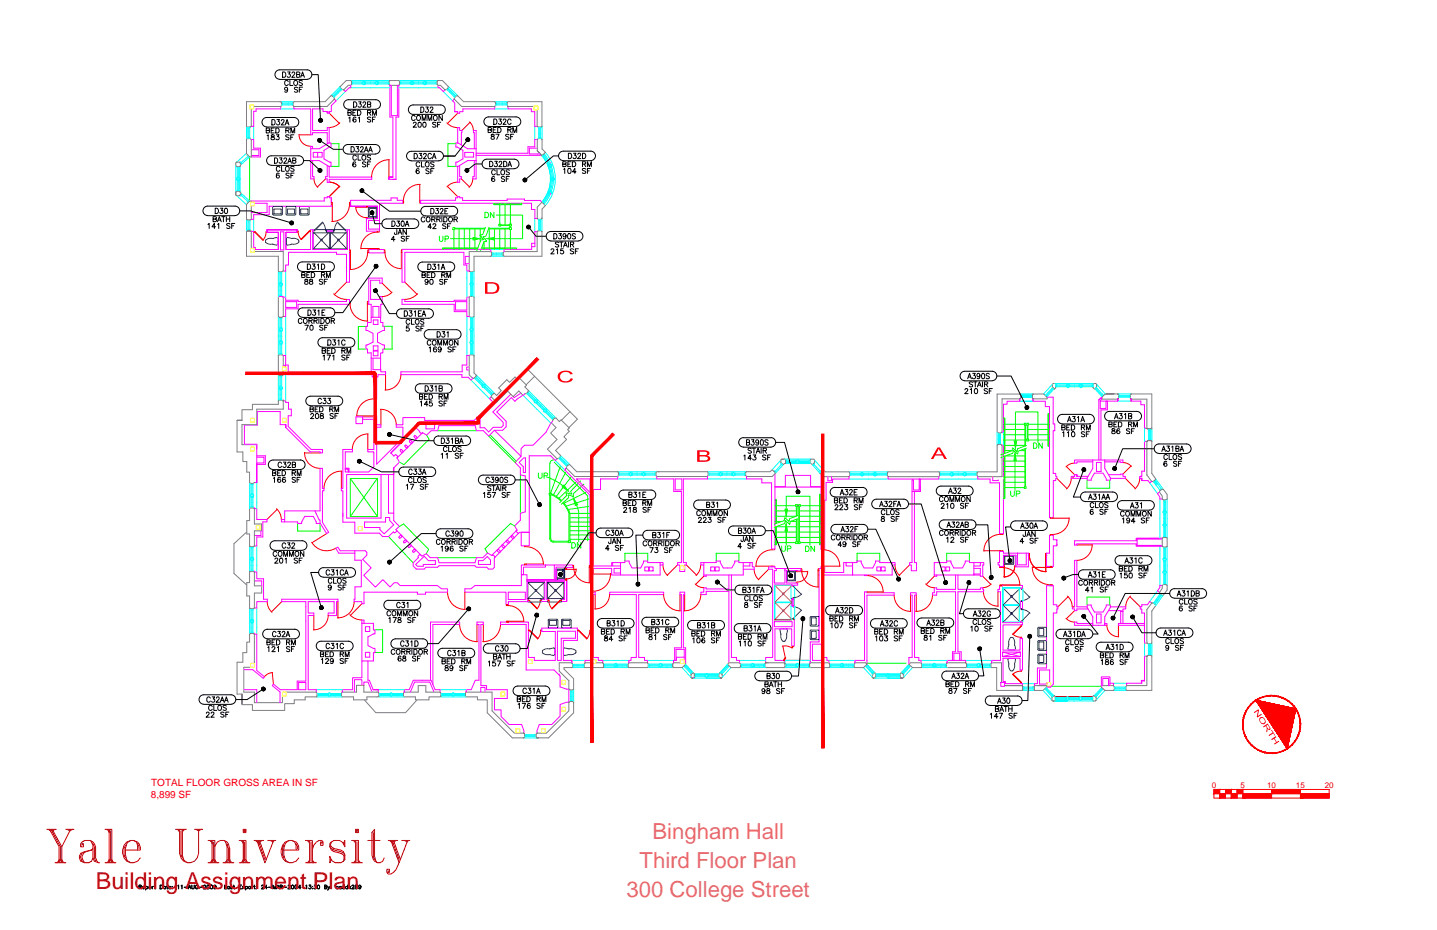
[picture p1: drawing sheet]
<svg xmlns="http://www.w3.org/2000/svg" width="432mm" height="279mm" viewBox="0 0 432 279" stroke-linecap="round" stroke-linejoin="round" font-family="sans-serif">
<defs><g id="words">
<text font-size="7" fill="#b80000" x="28.8" y="266.9">Building Assignment Plan</text>
<g font-size="6.6" fill="#dd6e6e">
<text x="196.1" y="252">Bingham Hall</text>
<text x="192.2" y="260.7">Third Floor Plan</text>
<text x="188.3" y="269.4">300 College Street</text>
</g>
<g font-size="3" fill="#f00">
<text x="45.3" y="239.7">8,899 SF</text>
<text x="45.4" y="236">TOTAL FLOOR GROSS AREA IN SF</text>
</g>
<g font-size="2.4" fill="#f00">
<text x="364.1" y="236.6">0</text>
<text x="372.8" y="236.6">5</text>
<text x="380.7" y="236.6">10</text>
<text x="389.4" y="236.6">15</text>
<text x="398" y="236.6">20</text>
</g>
</g></defs>
<!-- layer: A-WALL-INT -->
<g fill="none" stroke="#f0f" stroke-width=".3">
<path d="M84.4 32v.7h-7.5v.7h-.7v4.6h-.7M88.3 32v.7h5.1v7.8h.5v-.6h4.4v3.3M98.3 33.5h-1.2v-.8h-3.2v6.5h4.4v-.9h.6v4.7M98.3 33.5v.5h.6M98.3 33.5v.5M98.9 33.5v.5v-.5M100.5 29.8l.5 .5-1.4 1.4v1.8h-.7M105.4 25.6v.8h-.5l-1.1 1.1-.5-.5M131.6 25.6v.8h.5l1.1 1.1 .5-.5M136.5 29.8l-.5 .5 .6 .6v2.7M137.5 33.6h-.9h.9M148.7 32v.7h-9.6v.9h-1v.4h-.6v-.4"/>
<path d="M152.6 32v.7h7.1v.9h1v4.4h.7M75.5 41.9h.7v2.6h2.1v2.6h-2.8M75.5 45h2.3v1.7h-2.3M93.9 44.6v-.6h-.5v9.7h.9v-.6h-.4v-4.9M95.4 45.8v1.4M96.7 47.2h-2.6v-1.4h2.7v1.4M98.3 49.7v3.4h-.5v.6h.5v1.1h.6v-.9h12.8v-.7h-12.8v-3.2M99 44.2l-1.6 1v2.5l1.6 1h.5v1.3h-.7l-2.9-1.8h-2.5M99.5 44.2v-1.2h-.7l-2.9 1.7h-2.5M116.9 53.9v-.7v.7M116.9 53.9h2.1h-.9M116.9 53.2h1.2h-1.2"/>
<path d="M118.1 53.2v-18h-.9v-9.6h.4v9.1h1.8v-9.1h.4v9.6h-.8v18.7M137.5 43v-4.7h.6v.9h.7l-.2 4.3M138.1 49.7v3.4h.5v.6h-.5v1.1h-.6v-4.8M139.6 47.2v-1.4h2.7v1.4h-2.5M142.5 44.7v-4.8h-.2v-.7h.8v14.5h-1v-.6h.4v-4.9M143.1 46.7h19.7M143.1 44.7h-2.6l-2.8-1.7h-.7v1.2h.4l1.7 1v2.5l-1.7 1h-.4v1.3h.7l2.8-1.8h2.6M161.4 41.9h-.7v2.2h-2v1.9h-15.6M161.4 44.5h-2.3v1.8h3.2M165.4 58.4h.1M165.4 49.2h.1M75.5 69.5h.7v4.8h.5v.7h6.9v-5.2"/>
<path d="M75.5 60.4h21.9v-1h.9v-.3h.6v.3h.7v2.6h-18.7v2.5h-4.7v1.4h-.7M75.9 74.6h.1M76.2 74.6h.2v.4M76.4 61.1h3.8v2.8h-4.7M80.2 69h9.1h-9.1M80.2 69.8v-.8v.8M80.2 69.5v.2M80.2 69h9.1M83.6 69.8h-3.4h3.4M84.3 69.7h1v5.4h-1zM85.9 69.8v5.2h7.4v-6h.8l-.1 6h10.4v-5.4h-.1v-.6h.7v15.8h-.9v-8.4h-3v-.6h-14.4v3.8h-.9v1.8h-.7M89.3 69.8h-3.4h3.4"/>
<path d="M89.3 69v.8v-.8M98.2 69.1h2v.5h-2zM105.4 61.1v.9h8h-8v-1.8h12.1v-.7h1.9v.7h1.7v.9h-7.1M110.8 75h4.7v1h-4.7zM113.4 62v3.7h-3.3v3.8h3.9v-3.3h-3.3v2.6h3.3M114 61.1v5.1v-5.1M141 77h-1.2v2.2h1.2M147.5 75.6v-.7h-26.7v9.9h.9v-9h17.7v3.8h.9v1.8h.7M160.7 69.6h.7M160.7 65.6h.7M160.7 73.1h-.9v1.8h-8.3v.7M160.7 69.6v4.5h-.9"/>
<path d="M162.8 60.7l-.5-.5h-4.7v-.4h-5.2v.4h-13.4v-.8h-.9v-.3h-.6v.3h-.6v.8h-10.5v.9h33.3v1.8h1v2.7M83.6 89.2l1.2-.1 .2 .2h.8v.9h3.8v.4h14.5v-.6h.9v1.4h-15.4v1.4h-3.8v2.3h-.7M85.8 90.6h3.3v1.8h-3.3zM111.5 95.3v-3.9h-.7v-7.8h4v1.5h-.7v-.9h-2.7v5.7h2.7v-.8h.7v2.3h-.4v3.9M112 95.3v-3.2h1.9v3.2M112.2 96.1h1.4v1.4h-1.4zM136.9 90.6h3.4v2.6h-3.4zM141 89.3h-.7v.9h-3.8v.4h-14.8v-.7h-.9v1.5h15.7v2.2h3.8v1.5h.7M141 81.4h.1M85.1 109.8h.7v.5M85.1 112.6h26.7v.7h.5v6.6h.9v-6.6h.4v-.7h2.3M111.5 106h-1.1v-1.1h-.4v-1.3h.4l1.7-.8v-2.7l-1.7-.8h-.4v-1.3h.4v-1.1h1.1v-1.6h2.9v1.6h.6v1.1h.5v1.3h-.5l-1.6 .8v2.7l1.6 .8h.5v1.3h-.5v1.1h-.6v1.6h-2.9"/>
<path d="M111.5 105.9v5.8h-24.9v-2h-.8v-2.9h-.8M112.1 107.6v3.5h2.3v.6h1.5v.9v-.9M112.2 103.9h1.4v1.4h-1.4zM112.2 105.5h1.4v1.4h-1.4zM114.4 107.6v3.5M141 110.3h-.8v.9h.8M141 106.8h-.7v2.9h-1.4v2h-18.4v.9h18.3v.8h1.9l.9 .8M142.1 113.7h.1M142.1 113.7l-.6 .5M147.6 119.2l-.5 .5 1 1-5.6 5.6h-14.9v-.8h-6.5v2.1h-2v.7h2v3.2l-1.1 1.2h-6.8v-4.4h1.3v-.7h-1.3v-2.6h-.9v.3h-3.3v2h-2v-2h2v.7h3.3v9h-1.8v.7h1.8v4.6l-1.5 1.5h-7.1v-6.1h2.2v-.7h-2.9v11.8h-.4v.7h.4v9.4h3.6v3.3h7.4l1 1h1.7l1.5-1.4 .3 .3 .3-.1 .4-.6M153.5 118.4l-5.4 5.4 3.1 3.1v1l-.5 .5h-2.5l-1.4 1.4-1.2-1.3h-1.3v-2.7l4.9-5M156.5 118.1l-2 1.4-.3-.3"/>
<path d="M157.1 118.7l-2.4 1.9-1-1.1-4.4 4.3 2.8 2.8v1.6l-1.1 1.1h-2.4l-1.8 1.7-1.6-1.6h-2.1M157.8 118.3l-.6 .5M306.4 119.8v.8v-.8M314.6 119.3h1.9v8.1h.4v2h-.4v12.8h.7v.9h.4v.6h-.4v.7h-.7v11.1h-1.1v-33.3h-1.3v-1.6h-3.7v-.8M331.1 119.3l-.9 .8M335.9 119.8v.7v-.7M339.9 119.8v.7v-.7M77.2 133.6v11.4v-5.5M77.2 137.4h2.1v1.7h-2.1v.4M77.2 136.9h2.5v2.6h-2.5M85.1 120.4h.7v.5h.9v2h.8v2h-.9v3.2l6.9 6.9h3.4v1.1h-.7v-.4h-3M85.1 120.4h.1"/>
<path d="M85.9 128.4v-.8v.8M85.9 127.6h-1.7v-4h-6.9v4.1h-3.9v5.8h3.8v1.4M85.9 128.4l7.3 7.4M113.2 133.4h6l-6 6zM117.5 136.1l.8 .9 .5-.4 .3 .1 .4 .6-.2 .2M119.3 137.5l.7 1.3-1.7 1.8M120.4 135l.6 .4 .1 .3-.2 .3-.6-.5zM121.8 133.7l.6 .4 .1 .3-.2 .2-.6-.4-.1-.3zM123 132.5l.2-.2 .3 .1 .4 .6-.2 .2-.3-.1zM124.6 130.8l.6 .5 .1 .3-.2 .2-.6-.4-.1-.3zM125 128.6l-7.5 7.5 7.5-7.5M125 128.6l1.4 1.5 .3 .1 .2-.2"/>
<path d="M128 127.1h2.6v1.7h-2.6zM143.2 129.4l-.4-1.5h-10.9l-.4 1.5h-1.9l-1.4 1.3-1.3-.7-7.6 7.6M148.6 129.3l8 7.8-1.8 1.8 1.6 1.7v2l1.4 .4v10.8l-1.4 .4v2.1l-1.8 1.7 .8 1.3M156 138.9l1.3-1.3h.6v4.4h-.6v-1.8zM166 126.6l-.5 .5-1.4 2.8-3.9 3.9h-2.6l-1 1v2.3M167.4 137.8l-.5 .5-1.4-1.4h-6.5v23h-2.8l-.4 .3M171 128.5l.1 .1M301.1 133.8h.4v9.4M306.4 120.6h-3.8v.8h-1.1v8.4h-.4M328.4 138.2v2.5l-1.7 2.9v.7h1.2v-.5l1-1.7h2.6l.9 1.7v.5h1.3v-.7l-1.7-2.9v-2.5M328.4 138.2h-5.5v.9h.7v-.3h4.8M328.4 138.2h9v.8h-.7v-.2h-4.7"/>
<path d="M329.5 138.9h1.4v2.7h-1.4zM330.2 120.1l.9-.8v.6l-.5 .6M330.2 120.1v18.1M330.6 120.5v2.2h1.7v-2.2M330.6 120.5h5.3M332.8 120.5v2.6h-2v15.1M339.9 120.5h2.9v1.1h1.1v7.1h.7M344.6 132.6h-.7v8.9h-.8v1.6h-.6v.6h.6h-.5M76.4 152.8h.1M76.4 152.8h.8v3.3h3v.7h-1.2v4.5h-1.8v2.7h-.8M76.4 145h.8M78.4 159.5v1.4h-2"/>
<path d="M85.5 156.1h-.9v.7h.9v-3.3h10.7v-12.8h.7v6.1h.5v.7h-.5v9.4l1.8 3-.5 .4-1.9-3h-1.3v-.5l-.9-1.7h-2.5l-.9 1.7v.5h-1.3v-.5M85.5 156.8h3.9M94.6 153.5l1.3 2.7h.3v1.1M103.7 140.7h1.2v1.1h-.3v-.8h-.9zM114.5 142.6v13h-10.3v-13h14.1M115.9 155.4v1.4h-6.4v1.7h4.7v.6l1.2 1.3 2.9-2.7-1.2-1.3v-.9h-1.2M116.7 154.2h1.6M116.7 142.6v11.5M118.3 142.6v-2v2M118.3 142.7v13.7l1.7 1.7M120 158.2l-1.1 .9 7.9 8 1.3-.7 1.2 1.1h2.2l.4 1.6h10.8l.5-1.6h1.9l1.4-1.4 1.3 .8 .2-.2 .3 .1 .4 .6M156.6 159.9h2.4v4.1h-2.4z"/>
<path d="M169.6 141.2l.6-.6-.5 .5 7.6 7.6v21.8h.4v1.7h.6v-1.4h5.5v1.9h2.7v-.5h-2v-1.4h2M173.2 143.9h4.1v4zM185.6 143.1v.8h-5.1v3.2h-2.2v22.9h5.5v-1h2.7M202.9 143.9h2v3.3h-2zM212.6 143.1v.8h-7.3v25.1h.9v.7h-.4v2h-1.6v-2h-.6v-.7h1.2v-21.4h-2.3v-3.7h-5.2v-.7M232.9 146.2h3.1v-3.4h7.6v3.4h3.1M232.9 142.4v22.6h-1.1v-19.9h-2.9v-1.2h-4.6v-.7M232.9 146.3h13.8M246.7 142.4v22.6h1.1v-14.7h.4v-5.4h2v-1h4.9v-.7M248.8 143.2v1.2h1v-1.2M274.1 147.6v21.4h-.8v.7h.5v1.8h1.6v-2.5h-.6v-21.4M274.1 144.1h.4v3.1h1.7v-3.3h.3v3.7h-2.4z"/>
<path d="M276.5 145.9v1.7M282.1 143.2v.7h-15.2v-.7M293.8 143.2v.7h3.7v1.2h2.8v15.2h1.2v-16.3M298.3 143.2v1.2h1.7v-.2M322.9 142.6v.5v-.5M322.9 143.1h-1v.6h4.8M322.9 142.6h.7M323.6 143.1v-.5v.5h3.3M333.1 142.6l4.3-.2v.7h.7v.6h-4.4M342.6 143.1h.5M343.1 143.7v.7v-.7M343.1 144.4h1.9l.5 .7 .6-.5"/>
<path d="M348.4 147.9l-.6 .4 .7 1v.6h.8M76.4 171.9h.8v2h2v6.1h1.1v.7h-3.1v2M76.4 171.9h.1M76.4 174.5h2.2v1.6M106.6 165.5v2.8h2v8h-1.9v3.7h-.3v.7h2.3v.7h.7v-3.5h16v.6h2.5v-.6h6.6v-1h-1.8l-1.3-1h-11.2l-.8-.8h-1l-1.2 1.2-2.2-2.2-2.2 2.3-3.5-3.6 2.2-2.2-2.5-2.6 1.2-1.2v-.9l-.4-.4h-7.6l-.7-1.1-.6 .3 .9 1.5h4.8M120 161.2l.6-.4 .2 .2-.8 .7-.2-.2zM121.7 162.3l.5 .1-.8 .7-.2-.2zM122.8 164l.5-.4 .3 .2-.8 .7-.2-.2zM124.4 165.1l.3-.1 .2 .2-.7 .7-.3-.2zM124.9 169.6l2.6-2.5 1.2 1.3h2.1v1.2h-3.6v.5h-1.8zM126.5 166.8l-.2-.2-.6 .4v.5l-1.6 1.6v.9l1 1M139.7 176.9h1.8l1.2-1h14v-3.2h1.7v7.4h.2v.6h-5.8v.9h-.8v-3.7h-12.3z"/>
<path d="M143.7 168.4h1.4l1.3-1.2 1 1.1v1.3h-3.7zM148.7 167.4l-.2 .2v2.9l-.4 .5h-1.3l-.5-.6h-3.1l-.5-.4h-10.8l-.4 .4h-3.5l-.5 .6h-2.4M149.4 165.3l.2-.3 .3 .2 .5 .6-.3 .2-.3-.1zM150.9 163.6l.6 .5 .2 .3-.2 .2-.6-.4-.2-.3zM152.3 162.3l.7 .4 .1 .3-.2 .2-.6-.4-.2-.3zM152.7 177.9h5.1v2.2h-5.1zM153.6 161.1l.2-.2 .3 .1 .4 .6-.2 .2-.3-.1zM155.8 160.2l-.6-.4-.1-.3 .2-.2-7.5 7.6M155.8 160.2l-7.1 7.2M156.7 169.7h7.2v.7h-6.6v2.3h-.6zM158.4 174.2v.5h5.3v5.4h-1.1v.6h2.1v-.6h-.4v-5.4h5.4v5.4h-1v.6h1.6v-6.5h-11.9h11.9v6.5h-1.6M163.9 169.7h2.7"/>
<path d="M166.6 169.7h5.6v.8h-1.8v.3h-.7v-.4h-2.6v3.8h-.5zM177.7 172.2h.6v.3h-.6zM177.7 177.6h.6v.3h-.6zM184.1 169v1h2.4M186.5 169h1.3v-.4h1.2v.4l.9 1.6h2.6l.9-1.6v-.4h1.2v.4h3.8v3.7h-11.9zM193.7 170.3h1.2v1.2h-1.2zM195.1 170.3h1.1v1.2h-1.1zM198.4 169h.8v.7h-.8M211.5 169.7h-.9v-.7h4.6v-.4h1.2v.4l.9 1.6h2.6l.9-1.6v-.4h1.2v.4h4v1.3h.6v.7h-3.3M211.5 169v4.1h.7v-.4M213.6 170.3h1.1v1.2h-1.1zM214.9 170.3h1.2v1.2h-1.2z"/>
<path d="M219 172.7v4.2h-6.8v-.3h-.7v1.3h-.9v.7h1.6v-.9h6.8v21.4M219.8 172.7v24.8h1.5v.9h.9v.7M223.3 169v3.7h-11.8M225.3 169v1h-2M232.7 175.7h5.3v.2h.5M233.3 170.8h7.4v.7l-4.3-.1v3.8h3.3v.6h-1.2M235.9 170.8v4.4h-3.2v-3.8h.6v-.6h-.4v-.5h-1.9v.7h1.2v26.5h-2.1v1.6M238 179.9h.5v2.1h-.5zM254.2 169h3.3v-.4h1.3v.4l.8 1.6h2.6l.9-1.6v-.4h1.3v.4h3.7M256.2 170h-2v-1h-.7v3h-5.7v-1.7h-1.1v.5h-.6v22.1h-2.6v6.2M256.2 169v3.7M259.8 172.7v.2h.7v-.2"/>
<path d="M263.5 170.3h1.1v1.2h-1.1zM264.8 170.3h1.2v1.2h-1.2zM268.1 169v3.7h-20.8v24.8h1.2v.9h.6v.7M268.1 169h.9v.7h-.9M282.9 170.3h1.1v1.2h-1.1zM284.2 170.3h1.2v1.2h-1.2zM287.1 172.7v4.4h-5.6v-.5h-.8v1.5h-.5v.7h1.3v-1h5.6v18h-.9v2.6M287.9 172.7v4.4h6.7v-.5h.7v.5h.3v.7h-7.7v18h.9v2.6M292.6 170h2v-1h-3.3v-.4h-1.2v.4l-.9 1.6h-2.6l-.9-1.6v-.4h-1.2v.4h-3.8v4.1h.8v-.4M292.6 169v3.7h-11.9M294.6 169h1v.7h-.3v3.4h-.7v-.4h-2v-.2h2v-1.7h-2M295.6 177.5h.1"/>
<path d="M300.3 165.7h1.2v.5h7.5v4.1h-3.7v-3.5h-3.8v3.4h-1.2v-.5h-.4v-.7h.4zM301.3 176h-1v1.1h-.4v.7h.7v20.6h-2.6v.7M301.3 176l5.9-.1v.8h-.6M305.8 166.2v3.5h2.6v-3.5M317.6 162.5v-.3h-1.1v-1.4h-1.1v5.4h-.9v4h.9M317.6 163.4v.6h-1.1v6.2h-.2M317.6 162.2v1.8M322.9 163.4v.3v-1.2h18.5v-.8h7.8v.3h-7.5v1.9h7.5v.2h-7.8v-.7h-17.8v.3h-.7M349.2 175.9h-.7v.6l-.7 1 .6 .5M76.4 190.5h.1M76.4 190.5h.8v11l2.3 1.9-.4 .4-3.2-2.6h-2.6M76.4 182.7h.8"/>
<path d="M108.7 187.3h3.5v1.9h.5v1.2h-.5l-1.6 .9v2.7l1.6 .8h.5v1.3h-.5v2.5h-3.5v5h-2.8v3.6h-3v.7M109.4 187.3v-1h-.7v12.3M109.8 188.3h1.3v1.4h-1.3zM109.8 196h1.3v1.4h-1.3zM110.6 198.6v5.8h.4l1.1 2.8M152.8 180.7v.9M167.5 189.6h5.4v2.2h-4.3v6.6h-1.1zM171.8 199.1v-.7h-2.5v-6h4.2v-3.7h-10.7v1h4.1v8.7h-6.3v-.9h-1.8v-10.6h-8.4v.7h7.7v13.7h8.4l1.8 1.8v3.3l1.9 .6h.7v4h-.7l-1.9 .7v3.4l-2.5 2.6h-3.8l-.6 1.8v.7M175.8 199.1v-.7h1.9v-20.5h1.1v.7h-.5v18.9h1.5v.9h1.3v.7M189 199.1v-.7h.6v-.9h1.6v-18.9h-8v-.7h16.2v.7h-7.5v18.9h1.8v.9h.8v.7M189 199.1h.1M202.7 198.4v-3.8h2.1v-16h-.5v-.7h1.4v.7h-.4v16h.7v4.9"/>
<path d="M203.3 197.4v1h-.9v.7M205.6 198.2v-3.1h-2.5v3.3M205.6 197.4l-2.3 .1M230.1 199.1h.1M232.7 186.8h5.3v1.5h-5.3zM235.7 198.4v.7M238.7 186.1v8h-.8v-5.2h-5v9.5l3 .1M243.5 199.1h.1M244.1 193.5h2.7v4.9h-2.7zM256.9 199.1h.1M256.9 199.1v-.7h2.9v-20.6h.7v.3h8.2v.7h-8.2v20.7M276.8 199.1v-.7h-.7v-.9h-1.3v-18.7h.5v-.7h-1.7v.7h.5v18.7h-1v2.1"/>
<path d="M284.6 199.1h.1M286.6 198.4v-2.2h1.8v2.2M290.1 198.4h-5.5v.7M290.2 198.4v.7M298 199.1h.1M301.3 187.1l5.9-.2v.8h-5.8v7.6h5.1v-3.5h.7v9.5h-.7v-3.5h-5.1v7h.7v.6h5.1v.6M301.3 195.9l5.3 1.4M306.6 180.7h.6v2.2h-.6zM306.6 195.9l-5.3 1.4h5.3v-1.4h-5.3v1.4M306.6 191.8h.5M326.7 182.3h-3.1v-14h-.7v14h-.7v.7h.7v.5h.7v-.5h3.3M328.4 187.3h-4.8v-.4h-.7v1h9.1v-2.6l1.7-2.8v-.7h-1.3v.4l-.9 1.7h-2.6l-1-1.7v-.4h-1.2v.7l1.7 2.8v2.6"/>
<path d="M329.5 184.5h1.4v2.6h-1.4zM332 187.3h.6v.6h-.6zM333.1 183.5h3.6M333.7 182.3h4.6v.7h-.9v.6h-.7v3.7h.7v-3.7h-.7M336.1 187.3h7.8v.6h-7.8zM344.6 197.1h-.7v7.5h-.8v.7h-4.6v.7M346.1 181.1l-.6-.4-.7 1h-1.7v.6h-.5v.7h.5v1.2h.8v9h.7M73.3 207.2h3.9v3.9M89.7 205h2.2v2.2h-2.2zM95 207.9v-.7h-2.4v-22.3h1.7v-.7h-1.7v-3.5h7.8v3.5h-1.8v.7h2.5v-4.2h.4v-.7h-16.8v.7h7.2v23.9h-2.6v2.6h-5.1l-2-1.7-.4 .5 2.3 1.9v3.2M102.9 207.9h.1M108.7 205.9v-1.7h-2.2v3.7"/>
<path d="M109.3 205.9v-1h1.3l1.2 3M113.7 207.2h-1.6h1.6M113.7 207.2v.7M121.5 207.9v-.7h1.5l1.2-2.8h5.3l1.3 2.8h1.4v.7M121.5 207.9h.1M123.3 207.9l1.3-3h4.5l1.3 3M129.4 204.4v-17.5h8.7v.7h-8v18.1M140.1 207.9v-.7h1.5l1.2-2.8h1.1v-16.8h-.6v-.7h1.9v.7h-.7v18.4h1.7v1.2h6.2v2.6h-3.8v3.5h2v2l2.4 2.4h3.7l.7 1.8v.7M140.1 207.9h.1M144.5 208v-1.5h1.2v1.5M168 202.8h.1M208.4 203.7h.1"/>
<path d="M216.2 203.7h.1M263 203.7h.1M270.7 203.7h.1M300.7 205h1.2v1.2h-1.2zM310.8 206v-.6h.9v-4.7h2.8v-24.7h2v5.7h1.1v.6h.3v.7h-.3v1.2h-1.1v21.4l-.9 .8h-1M312.4 201.3h3v3.7h-.8v.5h-2.2zM330.9 203.4h2.6v2.6h-.4v-2.2h-1.7v2.2h-.5zM330.9 206v.4M333.5 205.3h1.1v.7M343.9 204.4h-.9v.9"/>
</g>
<!-- layer: A-WALL-EXTR -->
<g fill="none" stroke="#808080" stroke-width=".3">
<path d="M75.5 38h.1M75.5 32.7v5.3M76.2 32h8.2l.2-.3v-.9l-.2-.2h-10.3v7.4l1.1 .2 .3-.2M88.3 31.9l-.3-.2v-.9l.3-.2h9.4l1.8-1.9 .3 .1 .6 .6 .1 .4-2.2 2.2h-10M103.2 27h-.3l-.7-1 1.8-1.8h1.4l.2 .3v.8l-.2 .3h-.8l-1.3 1.4M103.3 27h.1M117.1 24.2h2.8l.2 .3v.8l-.3 .3h-2.6l-.3-.3v-.8zM131.6 24.2h1.4l1.7 1.8-.1 .4-.5 .6h-.4l-1.3-1.4h-.8l-.3-.3v-.8zM133.7 27h.1M136.5 29.7v-.3l.6-.6 .4-.1 1.8 1.9h9.4l.2 .2v.9l-.2 .3h-10l-2.2-2.2M136.5 29.8h.1M152.6 31.9l-.2-.2v-.9l.2-.2h10.2v7.4l-.2 .2h-.9l-.3-.2v-5"/>
<path d="M152.6 32h7.8M70.9 49l.2-.3h.8l.6 .7-.3 .7h-1.1l-.2-.3zM71.1 57.4h1.1v.4l.3 .3-.6 .7h-.8l-.2-.2v-.9zM74 46.1l1 1h.5v-5.2l-.3-.3h-.9l-.2 .3v4.2M161.4 41.9h.1M161.4 41.9v3.4M161.5 41.9l.2-.3h.9l.3 .3v2.8l1 1.1-1.1 1M162.8 46.8l-1.4-1.5 1.4 1.5M74.1 69.5l.2-.2h1l.2 .2M74.1 69.5v7.5h9.5v4.4M74.1 69.5h1.4M74.1 65.9h.1"/>
<path d="M75 60.4l-1 1.1 .1 4.4 .2 .2 1.2-.2M75 60.4h.5v.3M75.5 65.9h.1M75.5 61.8v4.1M75.5 69.5v5.1M76.4 75.6h8.7v5.8l-.3 .3h-.9l-.3-.2M147.5 75.6l.2 .2v.9l-.2 .3h-5.1v4.5l-.2 .2h-.9l-.3-.3M147.5 75.6h.1M147.5 75.6h-6.5v5.8M151.5 75.6h.1M161.4 69.6h.1M161.4 69.6v6h-9.9"/>
<path d="M161.4 65.6h.1M161.4 69.6l.3-.3h.9l.2 .2v7.5h-11.4l-.2-.3v-.9l.3-.2M162.8 65.4l-.2 .5h-.9l-.3-.3M162.9 65.5v-2.7l1-1-1.1-1.1-1.4 1.5v3.4M83.6 89.2v5.9l.3 .2h.9l.3-.2-.1-5.8M141 89.3h.1M141 89.3v5.8M141 95.1h.1M141 81.4h.1M141 89.3l.3-.2 1.1 .1v5.9l-.2 .2h-.9l-.3-.2M85.1 110.3v-3.5l-.3-.2h-.9l-.3 .2v5.8l.3 .2h.9l.3-.2v-1.2M141 106.8l.3-.2 1.1 .2v5.2l.7 .7v.4l-.7 .6h-.3l-1.1-1.1z"/>
<path d="M147.6 119.2h.1M155.9 113.4l2.5-2.6 15.1 15.1-2.5 2.6M157.2 118.8l-1.3-1.3-1.7 1.7-1.6-1.7-3.4 3.3-1.6-1.6M157.7 118.3h.4l.6-.7 .1-.3-1.1-1.1 .5-.5-2.4-2.4-.5 .5-.5-.5-1.7 1.6-.8-.8-2.5 2.4 .9 .8-1.5 1.5-.6-.6h-.3l-.7 .7v.3M160.6 113.1l-2.5 2.5M306.4 118.4h-6.8v11.5l.3 .2h.9l.3-.3v-10h5.3M306.4 119.7l.3-.2zM306.5 118.4l.2 .2v.9v-.9zM310.2 118.6v.9zM310.2 118.6l.2-.2 3.2-.1 1 1v.5h-4.2M310.4 119.8h.1M310.4 119.7l-.2-.2 .2 .2"/>
<path d="M316.2 115.5l.3-.3h.5l.2 .3v1l-.3 .4-.7-.7zM328.5 115.5l.2-.3h.6l.2 .3v.7l-.7 .7-.3-.4zM329 115.2h-.3h.5M331.1 119.9h4.8M332.1 118.3l-1 1v.5M334.8 118.3h-2.7h3.8M335.9 118.3l.3 .3v.9l-.3 .3 .3-.3v-.9zM339.8 118.3l-.2 .3v.9l.3 .3-.3-.3v-.9zM339.8 118.3h6.3M339.9 119.9h4.7v8.8M346.1 118.4v10.3M71.2 126.3v9.5h1.8v2.9h1.2v3.1h.8v3.2l.3 .2h.8l.3-.2"/>
<path d="M72.7 126.3h-1.5h1.5M72.7 126.3v-3.2h3.1v-1.6h7.8v-1.1l1.2-.2 .3 .2v2.5h-7.9v4.7h-4.5v6h4.5M166 126.6l.1-.4 .6-.6 .3-.1 1.1 1.1 .5-.5 2.5 2.5-.6 .5 .6 .5-1.7 1.6 .9 .8-3.4 3.3 1.5 1.5-.6 1h-.4l-2.9-2.9 2.9-2.9-1.9-1.9 1.6-1.6-1.5-1.5M171.3 123.7l-2.6 2.5M234.6 138.2l.3-.2h.9l.2 .2v1.1h-.3l-.3 .3-.8-.6zM243.4 138.2l.3-.2h.8l.3 .2v.8l-.7 .6-.7-.3zM299.6 133.7l.3-.2h.9l.3 .3v9.4h-7.3l-.2-.3v-.9l.2-.2h5.8zM344.6 128.7l.3 .2h.9l.3-.2-.3 .2h-.9zM344.6 132.6l.3-.2h.9l.3 .2-.3-.2h-.9zM346.1 132.6v9.6l1.1 1.6v.4l-.8 .5-.3-.1-1.5-1.9v-10.1M75 152.8l1.1-.2 .3 .2v4.6h2.2v2.1h-2.2v4.5l-.3 .3h-.8l-.3-.2v-3.7h-.8v-4h.8zM170.2 140.6v-.4l.6-.6h.4l2.1 2.1h12.4l.1 1.2-.2 .3h-12.9l-2.5-2.6"/>
<path d="M197.3 141.7h15.3l.2 1.2-.2 .3h-15.3l-.2-.3v-.9zM232.7 141.8l-.7-.7-.6 .6h-7.1l-.2 .3v.9l.2 .3h7.7l1.1-1.1M246.3 142.1l1.1 1.1h7.7M246.7 141.8l.7-.7 .6 .7h7.2l.2 .2v.9l-.3 .3M255.1 143.2h.1M266.8 141.8h15.3l.2 .2v.9l-.2 .3h-15.2l-.3-.3v-.9zM282.1 143.2h.1M348.4 147.8v.1M348.5 147.5l1-.5 1.2 1.6v1.4l-.3 .2h-.9l-.3-.3v-.9l-.8-1.1zM76.4 171.9l-.3-.3h-.8l-.3 .2v3.2h-.8v4.1h.8v3.6l.3 .2h.8l.3-.2v-4.5h2.2v-2.2h-2.2v-4.1M76.4 171.9h.1M348.4 178h.1"/>
<path d="M349.2 175.9l.3-.3h.9l.3 .2v1.4l-1.2 1.6-1-.5-.1-.3 .8-1.2zM349.2 161.7l.3-.3 1.2 .2v2.6l-.3 .2h-.9l-.3-.3zM76.4 199.3v-8.8l-.3-.2h-.8l-.3 .2v2.4h-.8v3.2h-1.2v2.9h-1.8v9.5h1.5M168 199.1l3.8 .1 .3 .2v.9l-.2 .3h-2.4v.4l2.9 2.9v3.2l-.3 .2h-.9l-.3-.3v-2.5l-2.9-2.9zM171.8 199.1h.1M175.8 199.2l-.3 .2v.9l.3 .3h5.4l.2-.3v-.9l-.3-.2M175.8 199.1h2.1M175.8 199.1v.1M179.1 199.1h2M181.1 199.1v.1M189 199.2l-.2 .2v.9l.2 .3h5.6l.2-.3v-.9l-.3-.2M189 199.1h5.5"/>
<path d="M189 199.1v.1M194.5 199.1v.1M204.4 199.1h-2l-.2 .3v.9l.1 .3h2.7l1-1-.4-.5M219 199.1h3.2l.3 .3v.9l-.2 .3h-2.6l-1.1-1zM222.2 199.1v.1M230.1 199.2l-.2 .2 .1 1.2M230.1 199.1h5.6l.2 .3v.9l-.2 .3h-5.6M230.1 199.1v.1M235.9 199.2l.2 .3M243.5 199.2l-.2 .2 .1 1.2h5.7l.2-.3v-.9l-.2-.2M243.5 199.1h5.6M243.5 199.1v.1"/>
<path d="M249.1 199.1v.1M256.9 199.1h3.2l.4 .5-1 1h-2.6l-.2-.3v-.9zM256.9 199.1v.1M273.5 199.1h3.3l.2 .3v.9l-.2 .3h-2.6l-1.1-1zM276.8 199.1v.1M284.6 199.2l-.2 .2 .2 1.2h5.6l.2-.3v-.9l-.2-.2M284.6 199.1h5.6M284.6 199.1v.1M290.2 199.1v.1M298 199.2l-.2 .2v.9l.2 .3h1.5v6.8h7.7M298 199.1h2.9v5.9M298 199.1v.1"/>
<path d="M344.6 197.1v8.9h-6.1l-.2 .3 .2 1.1h7.6v-10.3l-.3-.2h-.9l-.2 .2M344.6 197.1h.1M346.1 181.1h.3l.8 .5v.4l-1.1 1.6v9.6l-.3 .2h-.9l-.3-.2v-10.1zM75.3 200.5h-2v7.4h3.1v3.2h8.5v-2M86 207.9h9M95 208l.3 .2v.9l-.2 .3h-3.4v.9h-3.3v1.1h-2.9v2h-9.7v-1.7h-3.1v-3.2v2.9M95 207.9v.1M102.9 208l-.3 .2v.9l.2 .3h3.4v.9h4.1v-.9h3.4l.2-.3v-.9l-.2-.2M102.9 207.9h4.2v-2h2.2v2h4.4M102.9 207.9v.1M113.7 207.9v.1M121.5 208l-.3 .2v.9l.2 .3h3.4v.9h4.1v-.9h3.4l.2-.3v-.9l-.3-.2"/>
<path d="M121.5 207.9h4.2v-1.9h2.3v1.9h4.2M121.5 207.9v.1M132.2 207.9v.1M140.1 208l-.2 .2 .1 1.2h3.5v.9h2.9v3.9l7.6 7.5h3.4l.2-.3v-.9l-.2-.2M140.1 207.9h7.8v5.7l6.6 6.6h2.9M140.1 207.9v.1M170.9 211v2.6l-6.7 6.6h-2.8l-.3 .3v.9l.2 .3M170.9 211h.1M171 211l.2-.2 1.2 .1v3.3l-7.6 7.5h-3.5h.5M207.6 202.7l.7-.6 .3 .3v1.1l-.2 .2h-.6l-.2-.2zM208.4 203.7h-.5h.5M216.2 203.7h.6l.2-.2v-.8l-.7-.6-.3 .3v1.1l.3 .2"/>
<path d="M262.1 202.7l.7-.6 .4 .3v1.1l-.3 .2h-.5l-.3-.2zM262.9 203.7h-.4h.5M270.5 202.4l.3-.3 .8 .6v.8l-.3 .2h-.5l-.3-.2zM270.7 203.7h.5h-.4M301.9 206h5.3M307.2 206l.3 .2v1l-.3 .2M307.2 206v1.4M310.8 206v1.4l-.2-.2v-1zM310.8 206h3.8v.4l-1.2 1h-2.6M316.1 209.6l.7-.7 .3 .4v1l-.2 .3h-.6l-.2-.3zM316.4 210.6h.5M328.3 209.3l.4-.4 .7 .7v.7l-.3 .3h-.5l-.3-.3z"/>
<path d="M334.6 206h-3.7v.4l1.1 1h2.6l.2-.2v-.9l-.2-.3M334.6 206h.1M157.4 220.2h.1M161.4 220.2h.1"/>
</g>
<!-- layer: A-FLOR-STRS -->
<g fill="none" stroke="#0f0" stroke-width=".3">
<path d="M75 47.1v13.3M99.6 43.2h2.2v6.8h-2.2M136.9 43.2h-2.3v6.8h2.3M132 70.9v1.2l.5 .4h.4l.2-.4v-1.2M133.7 71.8l.9-.1 .1-.6-1-.2v1.6M136.1 68.4h.5v.5h-.5zM136.4 68.9v5.6M136.4 74.7v.2M136.6 68.6h9.1M136.6 68.8h9.1M138 68.8v5.7M138 74.7v.2"/>
<path d="M139.5 68.8v5.7M139.5 74.7v.2M141.1 68.8v5.7M141.1 74.7v.2M142.7 68.8v5.7M142.7 74.7v.2M143.5 74.7h-10.3v.2M143.6 74.5h-10.6v.4M144.3 68.8v3.7M144.6 74.7h10.4v.2M144.7 74.5h10.5v.4M145.4 72.6v1.9"/>
<path d="M145.4 74.7v.2M145.7 63.8h.5a.85 .85 0 0 1 .6 .8 .85 .85 0 0 1-.6 .8h-.5zM145.8 68.3l-.7 2.2-.9 .1 1.1 1.4-.8 .1-1.2 3.2M146.8 68.8h6.3M146.9 68.6h6.2M147 68.3l-1 2.7-.9 .1 1.1 1.4-.8 .1-1 2.7M147 68.8v5.7M147 74.7v.2M148.4 61.1v.4h8.4v-.4M148.4 63.8v1.6l-1.1-1.6v1.6M148.6 61.1v.2h8v-.2M148.6 68.8v5.7"/>
<path d="M148.6 74.7v.2M149.9 67.3h.6v.6h-.6zM150.2 61.1v.2v-.2M150.2 61.5v5.8M150.2 68.8v5.7M150.2 74.7v.2M150.5 67.5h2.6M150.5 67.8h2.6M151.8 61.1v.2M151.8 61.5v6M151.8 68.8v5.7M151.8 74.7v.2"/>
<path d="M153.1 68.4h.6v.5h-.6zM153.1 67.3h.6v.6h-.6zM153.2 67.9v.5M153.4 61.1v.2M153.4 61.5v5.8M153.4 68.9v5.6M153.4 74.7v.2M153.4 67.9v.5M110 98.1h-2.3v6.8h2.3M115.5 98h2.3v6.9h-2.3M128.2 130.7l.7 1.3-7.5 7.6-1.4-.8M131.5 129.4h11.6"/>
<path d="M146.9 131l7.9 7.9M147.3 130.7l7.8 7.9M165.3 139.1l-.1 9.1M166.2 138.1v.1a.87 .87 0 0 0-.9 .9M166.5 138.8l10.1 10.2v13.5M301.5 125.8h.2v10.5M301.5 125.6h.4v10.6M301.5 132.2h.2M301.5 130.6h.2M301.5 129h.2M301.5 138.5h.2M301.5 127.5h.2"/>
<path d="M301.7 137.1v12.5h-.2M301.9 137v12.8h-.4M301.9 132.2h6.1M301.9 130.6h6.1M301.9 129h6.1M301.9 133.8h6.1M301.9 138.5h6.1M301.9 135.4h2.2M301.9 127.5h5.9M302.1 137h5.9M306.5 135.4h1.5M307.8 127.2h.5v.5h-.5z"/>
<path d="M308 127.7v6.3M308 134.8v11.4M308.2 127.7v6.2M308.2 134.7v11.5M308.4 133.8l-2.6 1-.2 .9-1.3-1.1-.2 .8-3.4 1.2M308.4 134.6l-2.5 1-.1 .8-1.3-1.1-.2 .9-3.6 1.3M308.5 131.9h.6v.6h-.6zM308.5 127.2h.6v.5h-.6zM308.7 127.7v4.2M308.9 127.7v4.2M308.9 130.6h6M308.9 129h6"/>
<path d="M309.1 132.2h5.8M309.1 127.5h5.8M310.5 133.1a.89 .89 0 0 1 1.1 .5 .89 .89 0 0 1-.3 1l-.8 .1zM313.2 133.1v1.6l-1-1.6v1.6M315.1 132.2h.3M315.1 130.6h.3M315.1 129h.3M315.1 127.5h.3M315.4 124.3h-.5v9.8h.5M315.4 124.5h-.3v9.3h.3M89.4 157.3v2.2h6.8v-2.2M105.3 143.7l8.1 11.5"/>
<path d="M113.4 143.7l-8.1 11.5h8.1v-11.5h-8.1v11.5M120 158.2l1.3-.8 7.5 7.6-.7 1.4M154.7 158l-1.3-.7-7.7 7.6 .8 1.2M156.4 142.7v11.5M161.8 142.1v1.1l.4 .5 .6-.2 .1-1.4M163.5 142.9h.9l.1-.7-1-.1v1.6M164.2 143.3a14.2 14.2 0 0 1 6.5 4.2M165 148.2h.6v.6h-.6zM165.2 148.8v13.3l.4 .6 .7 .2h4.5M165.5 148.8v12.9a.87 .87 0 0 0 .8 .9h4.5M165.6 148.6l1.6 .8 1.4 1.2M165.6 148.3l1.7 .9 1.5 1.2"/>
<path d="M168.3 140.2l-2.9 8M169.1 151.1l1.1 1.5 .8 1.6v8.3M169.3 150.9l1.1 1.5 .8 1.8M170 141.9l-3.7 6.8M171.3 159.5h6M171.3 158.1h6M171.3 156.8h6M171.3 155.6h6M171.5 143.4l-4.3 5.7M172.3 149.7l.8 1.7 .8 2.3M173 144.9l-5 4.8M173.9 153.8v9"/>
<path d="M174.5 144.5l-3 3.1 .2 .8-1.7-.4 .3 .8-2.1 2.2M175.5 145.4l-3.3 3 .2 .8-1.7-.5 .2 .8-2.2 2M176.1 147.9l-6.6 3.3M177 152.1l-6.2 1M177 149.9l-6.8 2.1M177.3 154.2h-6v8.3M232.9 150.3h.2v7M232.9 150.1h.4v7.2M232.9 155.1h.2M232.9 153.5h.2M232.9 156.7h.2M232.9 151.9h.2"/>
<path d="M233.1 158.3v5.2h-.2M233.3 158.2v5.5h-.4M233.3 159.8h6M233.3 155.1h5.9M233.3 153.5h6M233.3 158.3h6M233.3 156.7h1.6M233.3 151.9h5.8M236 156.7h.3M236.2 157.4v5.6M237.5 156.7h1.8M239.1 151.6h.6v.6h-.6z"/>
<path d="M239.3 152.2v2.9M239.3 156v6.7M239.5 152.2v2.8M239.5 155.9v6.8M239.8 155.9l-2.3 .8-.2 .9-1.3-1.2-.2 .9-3.2 1.1M239.8 154.9l-2.5 .9-.2 .9-1.3-1.2-.1 .9-3.1 1.1M239.8 151.6h.6v.6h-.6zM240 152.2v10.5M240.2 152.2v10.5M240.2 155.1h6.1M240.2 158.3h6.1M240.2 156.7h6.1"/>
<path d="M240.3 159.8h6M240.3 153.5h6M240.4 151.9h5.9M246.3 148.5v15.2h.4M246.5 148.7v14.8h.2M246.5 159.8h.2M246.5 155.1h.2M246.5 153.5h.2M246.5 158.3h.2M246.5 156.7h.2M246.5 151.9h.2M246.7 148.5h-.4v8.8"/>
<path d="M246.7 148.7h-.2v8.6M301.5 146.5h.2M301.5 141.7h.2M301.5 144.9h.2M301.5 143.3h.2M301.5 140.2h.2M301.9 146.5h5.9M301.9 141.7h6.1M301.9 144.9h6.1M301.9 143.3h6.1M301.9 140.2h6.1M303.7 147.5v1.2l.5 .4 .3-.1 .3-.3v-1.2"/>
<path d="M305.4 148.4l.9-.1 .1-.7-1-.1v1.6M307.8 146.2h.5v.6h-.5zM326.6 144.3v2.4h6.8v-2.4M116.7 161.2l7.4 7.9M131.5 167.5h11.7M170.8 162.5h.6v.5h-.6zM171.3 162h6M171.3 160.7h6M171.8 163h.6a.88 .88 0 0 1 .5 .8 .88 .88 0 0 1-.5 .9h-.6zM174.5 163v1.7l-1-1.7v1.7M187.8 168.6v-2.4h6.8v2.4M215.2 168.6v-2.4h6.8v2.4"/>
<path d="M232.9 161.4h.2M232.9 163h.2M233.3 161.4h6M233.3 163h5.8M234.9 164v1.2l.5 .4 .5-.2 .1-1.4M236.6 164.9l.9-.1 .2-.5-.4-.3h-.7v1.6M239.1 162.7h.6v.6h-.6zM239.8 162.7h.6v.6h-.6zM240.3 161.4h6M240.4 163h5.9M242 164.1h.6a.87 .87 0 0 1 .5 .8 .87 .87 0 0 1-.5 .8h-.6zM244.8 164.1v1.6l-1.1-1.6v1.6"/>
<path d="M246.5 161.4h.2M246.5 163h.2M257.5 168.6v-2.4h6.9v2.4M284.5 168.6v-2.4h6.8v2.4M112.7 189.2h2.3v6.8h-2.3M260.5 199.2h11.8M326.6 181.7v-2.3h6.8v2.3M315.9 206.2h15"/>
</g>
<!-- layer: A-GLAZ -->
<g fill="none" stroke="#0ff" stroke-width=".3">
<path d="M74.1 38v3.9M74.5 38.2v.3h.5v-.3M74.5 38.5v2.8M74.7 38.5v2.8M75 38.5v3.1M76.2 38v3.9M84.4 32.7h3.9M84.4 30.6h3.9M84.6 30.9h.3v.6M84.6 31.5h3.2M84.9 30.9h2.9M84.9 31.2h2.9"/>
<path d="M88 30.9h-.2v.6h.2M100.1 28.7l.4 .4-.2 .2M102.2 26.6l-2.3 2.3M102.2 26l-2.7 2.7M102.3 26.4l-.1 .2 .4 .4 .2-.2M102.3 26.8l-2 2.1M102.6 27l-2.1 2.1M103.8 27.5l-2.8 2.8M105.4 26.4h11.8M105.4 24.2h11.7M105.6 24.6h.3M105.6 25.2h.3"/>
<path d="M105.9 24.6h3.2v.6M105.9 25.2h3.2l.2 .3 .2-.3h3.5l.2 .3 .5-.3M105.9 24.9h2.9M105.9 24.6v.6M108.8 24.6v.6M109.1 24.6l.2-.2 .2 .1v.7M109.5 24.6h3.2v.3h-2.9M109.8 24.6v.6M113 25.2v-.7l.2-.1 .2 .1v.7M113 24.6h-.3v.6M113.4 24.6h3.2M113.7 24.9h2.9"/>
<path d="M113.7 25.2h2.9M113.7 24.6v.6M116.9 24.6h-.3v.6h.3M119.8 26.4h11.8M119.9 24.2h11.7M120.1 24.6h3.5M120.1 25.2h3.2M120.4 24.9h2.9M120.4 24.6v.6M123.3 25.2l.5 .3 .2-.3h3.5l.2 .3 .2-.2v-.8l-.2-.1-.2 .1v.7M123.3 24.6v.6M123.6 25.2v-.7l.2-.1 .2 .1v.7"/>
<path d="M124 24.6h.3v.3h2.9v-.3h-2.9v.6M127.5 24.6h-.3v.6M127.9 24.6h.3M127.9 25.2h.3M128.2 24.6h3.1M128.2 25.2h3.1M128.2 24.9h2.8M128.2 24.6v.6M131 24.6v.6M133.2 27.5l2.8 2.8M134.2 26.8l.2 .2M134.6 26.4l.2 .2-.4 .4 2.1 2.1"/>
<path d="M134.6 26.8l2.1 2.1M134.8 26l2.7 2.7M134.8 26.6l2.1 2.1M137.1 28.9l-.2-.2-.4 .4 .2 .2M148.7 32.7h3.9M148.7 30.6h3.9M148.9 30.9h.3v.6h2.9M148.9 31.5h.3M149.2 30.9h2.9M149.2 31.2h2.9M152.4 30.9h-.3v.6h.3M160.7 38v3.9"/>
<path d="M161.9 38.2v3.1M162.2 38.5v2.8M162.5 38.2v.3h-.6M162.5 38.5v2.8M162.9 38v3.9M70.9 49.8v7.9M71.1 53.5h.9l.2 .2-.2 .3h-.9zM71.2 58.9h.1M71.2 58.9l2.8 2.6M71.3 54.3h.6v2.9h-.6zM71.3 50.4h.6v2.9h-.6zM71.3 50.1v.3"/>
<path d="M71.3 53.3v.2M71.3 54v.3M71.3 57.2v.2M71.6 50.4v2.9M71.6 54.3v2.9M71.9 50.1v.3M71.9 50.7v2.3M71.9 53.3v.2M71.9 54v.3M71.9 54.5v2.3M71.9 57.2v.2M72 48.9l.2-.2 .4 .4-.2 .2"/>
<path d="M72.2 50.1v7.3M72.4 58.2l.2 .2-.4 .5-.2-.2M72.4 58.7l2.1 1.8M72.5 58.1l2.5 2.3M74 46.1l-2.8 2.6M74.5 46.6l-.2 .2 .4 .4 .2-.2M74.5 47l-2.1 1.9M75 47.1l-2.5 2.3M75 41.3h-.5v.3M161.9 41.6v-.3h.6v.3M162.8 46.8a10.7 10.7 0 0 1 0 13.9M163.1 46.6l.2 .2"/>
<path d="M163.2 46.8l1.6 2.6M163.4 46.6l1.6 2.7M163.5 46.2l.2 .2-.4 .4M163.7 46.4l1.6 2.7M163.9 45.8a12.1 12.1 0 0 1 0 15.9M164.8 58.1l-1.6 2.6M164.8 58.2l.6 .2zM164.8 49.4l.6-.2zM164.8 49.4l.1 .2-.1-.2 .3-.1zM164.9 57.9l-.1 .3h.3h-.3zM165 58.2l-1.6 2.6M165.1 57.5l.1-.3-.1 .3"/>
<path d="M165.1 57.5l-.4 .1 .1 .2 .4 .2M165.1 50.1l.1 .2-.1-.2M165.1 50.1l.5-.2 .1 .3M165.1 50.3l.6 2.9M165.2 57.2l.5 .2-.5-.2M165.2 50.3l.5-.1-.5 .1M165.2 58l.3 .1-.1 .3M165.2 49.6l-.4 .1-.1 .3 .4 .1M165.2 58l.4 .1M165.3 58.3l-1.6 2.8M165.4 49.2l.1 .3-.3 .1M165.4 49.2l.2 .2"/>
<path d="M165.4 50.2l.6 3M165.5 53.7l.1-.2h.8l.2 .2M165.5 53.7l.1 .3M165.6 53.5h.4zM165.6 54h.8h-.7v.3h.6M165.6 54h.1M165.6 58.1l-.2 .3M165.6 54l-.1-.3 .1 .3M165.6 49.4l.2 .4M165.6 53.5l-.1 .2M165.6 49.4l-.4 .2M165.7 54.3l-.6 2.9"/>
<path d="M165.7 53.3v.2M165.7 50.1l.6 3.1M165.8 57.7l-.2 .4M165.8 57.7h.1M165.8 49.8h.1M166 54.2l-.6 3M166 53.5h.4l.2 .2M166.3 54.3l-.7 3.4-.5-.2M166.3 53.5v-.2v.2M166.3 53.3h-.6h.6M166.3 54v.3M166.6 53.7l-.2 .3h-.7v.3h.6"/>
<path d="M74.1 65.9v3.6M74.5 66.1v.3h.6v-.3M74.5 66.4v2.6M74.8 66.4v2.6M74.9 60.5l-.2-.2-.4 .4 .2 .2M75.1 69h-.6v.3M75.1 66.4v2.9M76.2 65.9v3.6M147.5 74.9h4M147.5 77h3.9M147.7 76h3.5M148 76v.6h-.3"/>
<path d="M148 76.6h3.2M148 76.3h2.9M150.9 76v.6M160.7 65.6v4M161.9 65.9v3.2h.6v.2M161.9 69.1v.2M162.2 66.2v2.9M162.5 65.9v.3h-.6M162.5 66.2v2.9M162.8 65.7v3.8M163.3 60.7l.4 .4-.2 .2M163.3 60.7l-.2 .2"/>
<path d="M83.6 81.5v7.8M83.6 95.1v11.7M84.1 99.2v3.2h.3M84.1 95.3v.3h.6v-.3M84.1 88.8h.6zM84.1 84.9h.6v.3h-.8v.4h.8M84.1 85.6v.3h.6v3.2M84.1 81.7v3.5M84.1 95.6v3.2M84.1 98.5h.6M84.1 82h.6M84.4 99.5h-.3h.6"/>
<path d="M84.4 85.9h-.3v3.2M84.4 82v2.9M84.4 85.9v2.9M84.4 95.6v2.9M84.4 99.5v2.9M84.4 99.5h.3M84.7 98.5v.3h-.8l-.1 .2 .1 .2h.8M84.7 98.8l.2 .2-.2 .5M84.7 99.5v2.9h-.6v.3M84.7 85.2l.2 .2-.2 .5h-.3M84.7 81.7v3.2M84.7 95.6v2.9"/>
<path d="M85.8 81.4v7.9M85.8 95.1v11.7M140.3 81.4v7.9M140.3 95.1v11.7M141.4 98.5l-.2 .5 .2 .5h.3M141.4 81.7v.3h.3M141.4 99.2h.6M141.4 98.5h.6M141.4 98.8h.6M141.4 85.9v3.2M141.4 95.3v3.2M141.4 95.6h.6"/>
<path d="M141.4 88.8h.6M141.4 85.2h.6M141.4 85.9h.6M141.4 85.6h.6M141.7 99.5h.3h-.6v2.9h.6h-.3M141.7 99.5v2.9h-.3l-.2 .5 .1 .2h.7M141.7 82h.3h-.6v2.9h.6h-.3M141.7 84.9h-.3l-.2 .5 .2 .5M141.7 82v2.9M141.7 85.9v2.9M141.7 95.6v2.9M142 98.8l.3 .2-.3 .2"/>
<path d="M142 99.2v3.5M142 85.2l.3 .2-.3 .2M142 81.7v3.5M142 85.6v3.5M142 95.3v3.5M142.4 81.5v7.7M142.4 95.1v11.7M83.6 112.6v7.8M83.9 102.7h.9l.1 .2-.1 .2h-.9zM84.1 116.7v3.2h.3M84.1 103.1v3.5M84.1 112.8v3.5"/>
<path d="M84.1 116h.6M84.1 113.1h.6M84.1 103.4h.6M84.1 106.3h.6M84.4 117h-.3h.6M84.4 102.4h.3v.3M84.4 119.9h.3v.3M84.4 103.4v2.9M84.4 113.1v2.9M84.4 117v2.9M84.4 117h.3M84.7 116v.3h-.8l-.1 .2 .1 .2h.8"/>
<path d="M84.7 116.3l.2 .2-.2 .5M84.7 117v2.9h-.6v.3M84.7 103.1v3.5M84.7 112.8v3.2M85.8 112.6v7.8M141.4 103.4h.6M141.4 106.3h.6M141.4 102.7h.6M141.4 103.1v3.5M141.5 114.2l5.6 5.5M141.7 103.4v2.9M142 102.7l.3 .2-.3 .2"/>
<path d="M142 103.1v3.5M142.5 113.6l.2 .2 .2-.2M142.9 113.1l.3 .3-.5 .4 2.3 2.2-.1 .4 .4-.1M142.9 113.6l.3-.2 2.2 2.2M142.9 113.6l2.1 2M143.1 112.7l5.5 5.5M145 115.6l-.2 .2 .4-.4zM145.4 115.6h.3l.1 .2-.5 .5 .2 .2 .4-.4M145.4 115.6l-.4 .4M145.5 116.5l2.2 2.3M145.7 116.3l2 2M145.7 115.9l2.5 2.4"/>
<path d="M147.9 118.1l-.4 .5M157.2 118.8l8.3 8.3M158.2 118.2l.2 .1M158.6 117.8l.2 .2M158.6 118.2l2 2M158.8 117.3l8.2 8.2M158.8 118l2.1 2-.4 .4M158.8 118l-.4 .3 2.1 2.1M306.5 118.4h3.9M306.7 118.8h.3v.6h-.3h.3v-.6zM307 119.1h2.9M307 118.8h1.7"/>
<path d="M308.7 118.8h1.2h-1.2M308.7 119.4h-1.7h1.7M308.7 119.4h1.5h-.3v-.6h.3h-.3v.6M314.1 118.8l.2-.2 .4 .4M314.7 119l-.2 .2M316.2 115.5l-2.6 2.8M316.2 116.6l.4 .4M316.2 116.6l-1.9 2M316.4 116.4l-.2 .2M316.4 116.7l-1.9 2.1M316.6 117l-1.9 2M316.8 116.7l-.2 .3"/>
<path d="M317 115.2h11.7M317.2 115.6v.6v-.6M317.5 115.9v.3h-.3h3.2M317.5 115.6h-.3h.3M317.5 115.6v.3M317.5 115.9h2.9M317.5 115.6h2.9M320.4 115.6l.5-.3 .2 .3h3.5M320.4 115.6v.6M320.7 115.6v.6h-.3M321.1 115.6v.8l-.2 .1-.2-.3M321.4 115.9v.3h2.9v-.6v.3"/>
<path d="M321.4 115.9v-.3v.6h-.3M321.4 115.9h2.9M324.6 115.6l.2-.3 .5 .3M324.6 115.6v.6M325 115.6v.8l-.2 .1-.5-.3v-.3M325 116.2h3.2M325.3 115.6v.6M325.3 115.6h3.2v.6M325.3 115.9h2.9M328.2 115.9v.3h.3M328.2 115.6v.3M328.3 116.2h.2"/>
<path d="M329.1 117l1.9 2M329.3 116.4l.3 .2-.5 .4-.2-.3M329.3 116.7l1.9 2.1M329.6 116.6l1.9 2M329.6 115.5v.1M329.6 115.6l2.5 2.7M331 119l.2 .2M331.6 118.8l-.1-.2-.5 .4M335.9 118.3h3.9M336.2 118.8h.3v.5h-.3M336.5 119.1h2.8M336.5 118.8h2.8"/>
<path d="M336.5 119.3h2.8M339.6 118.8h-.3v.5h.3M160.5 120.4l.1 .2M160.6 120.6v.4l.5 .1 .3-.2M160.9 120l.2 .2M161.4 120.5v-.3l-.3-.1-.5 .5M161.4 120.5l.2 .2-.2 .2M161.4 120.9l2 2.1M161.4 120.5l-.4 .4M163.4 123.3l.5-.5 .3 .1v.3l-.5 .5 .2 .2M163.4 123l-.2 .2 .2 .5h.3M163.4 123l.2-.2-.4 .4-2.1-2.1 .5-.4 2.2 2.3"/>
<path d="M163.9 123.9l2.1 2M164.1 123.3l2.5 2.4M164.1 123.7l2 2M164.3 123.5l-.4 .4M166 125.9l.1 .2M166.4 125.5l-.4 .4M166.9 138.3l2.8 2.8M167.9 137.7l.2 .2M168.3 137.3l.2 .2-.4 .4 2.2 2.2M168.3 137.7l2 2M168.4 136.8l2.8 2.8M168.5 137.5l2 2"/>
<path d="M170.7 139.7l-.2-.2-.4 .4M234.6 138.3l-2.6 2.8M234.8 139.5l-1.9 2.1M234.8 139.1l-.2 .2 .4 .4 .2-.2M235.4 139.6l-2.3 2.5-.4-.3M235.8 138h7.9M236 138.4h.3M236 139h.3M236.3 138.4h2.9v.6h-2.9zM236.3 138.7h2.9M236.7 139h2.3M239.2 138.4h.3"/>
<path d="M239.2 139h.3M239.9 138.4h.3M239.9 139l-.2 .3h3.7M240.2 139h-.3v-.8l-.2-.1-.2 .1v.9l.2 .2h-3.7M240.2 138.4h2.9v.6h-2.9zM240.2 138.7h2.9M240.4 139h2.3M243.1 138.4h.3M243.1 139h.3M244.1 139.6l2.2 2.5 .4-.3M244.6 139.5l1.9 2.1M244.6 139.1l.2 .2-.4 .4-.2-.2"/>
<path d="M244.8 138.3l2.6 2.8M244.8 138.3h.1M299.6 129.9v3.8M300 133.5v-.3h.6v.3M300 130.1v.2h.6v2.9M300 130.3v2.9M300.3 130.3v2.9M300.6 130.1v.2M301.5 129.8v4M310.4 120.6h-4h4M335.9 120.5h4M343.9 128.7v3.9"/>
<path d="M345.1 132.4v-.3h.6v.3M345.1 132.1v-3.2v.3h.6v-.3v3.2M345.4 129.2v2.9M346.1 128.7v3.9M75 145v7.8M75.4 149.1v3.2h.6h-.3M75.4 145.2v3.5M75.4 149.4h.6M75.4 148.4h.6M75.4 145.5h.6M75.7 152.3h-.3v.3M75.7 145.5v2.9"/>
<path d="M75.7 149.4v2.9M76 148.4l.3 .5-.3 .2v3.5M76 148.7h-.7l-.1 .2 .1 .2h.7M76 145.2v3.2M77.2 145v7.8M185.6 143.9h11.7M185.7 141.7h11.6M185.8 142.7h3.2M185.8 142.1h3.5M186.1 142.4h2.9M186.1 142.1v.6M189 142.1v.6h.3v-.7h.4v.7"/>
<path d="M189.3 142.7l.2 .3 .5-.3M189.7 142.1h3.5M190 142.4h2.9v.3h.3M190 142.4v-.3v.6M190 142.4v.3M192.9 142.4v-.3v.6h-2.9M193.6 142.7l-.2 .3-.2-.1v-.9l.2-.1 .2 .1v.7h.3M193.6 142.1h3.5M193.9 142.7h3.2M193.9 142.4h2.9M193.9 142.1v.6M196.8 142.1v.6"/>
<path d="M212.6 143.9h11.7M212.6 141.7h11.7M212.8 142.7h3.5M212.8 142.1h3.5M213.1 142.4h2.9M213.1 142.1v.6M216 142.1v.6M216.7 142.7v-.7l-.2-.1-.2 .1v.9l.2 .1 .5-.3M216.7 142.1h3.5M217 142.4v-.3v.6M217 142.4h2.9M217 142.4v.3"/>
<path d="M219.9 142.4v-.3v.6h-2.9M219.9 142.4v.3h.3M220.6 142.7l-.2 .3-.2-.1v-.9l.2-.1 .2 .1v.7h.3M220.6 142.1h3.5M220.9 142.7h3.2M220.9 142.4h2.9M220.9 142.1v.6M223.8 142.1v.6M232.5 141.6l.2-.2 .5 .4-.3 .2M246.9 141.6l-.2-.2-.4 .4 .2 .2M255.1 143.9h11.8M255.2 141.8h11.6"/>
<path d="M255.4 142.7h3.1M255.4 142.2h3.4M255.6 142.5h2.9M255.6 142.2v.5M258.5 142.2v.5h.3v-.7h.4v.9l-.2 .1-.2-.3M259.2 142.2h.3v.5h2.9M259.5 142.5v.2h-.3M259.5 142.5h2.9M262.4 142.5v-.3v.5M262.4 142.7l.5 .3 .2-.3M262.4 142.5v.2M262.7 142.7v-.7l.2-.1 .2 .1v.7h.3"/>
<path d="M262.7 142.2h-3.2v.3M263.1 142.2h3.5M263.4 142.7h3.2M263.4 142.2v.5M263.4 142.5h2.9M266.3 142.2v.5M282.1 143.9h11.7M282.1 141.8h11.7M282.3 142.7h3.2M282.3 142.2h3.5M282.6 142.5h2.9M282.6 142.2v.5"/>
<path d="M285.5 142.2v.5h.3v-.7h.4v.7M285.8 142.7l.2 .3 .5-.3M286.2 142.2h3.5M286.5 142.5v-.3v.5M286.5 142.5h2.9M286.5 142.5v.2M289.4 142.5v-.3v.5h-2.9M289.4 142.5v.2h.3M290.1 142.7l-.2 .3-.2-.1v-.9l.2-.1 .2 .1v.7h.3M290.1 142.2h3.5M290.4 142.7h3.2M290.4 142.5h2.9"/>
<path d="M290.4 142.2v.5M293.3 142.2v.5M345.5 145.1l2.3 3.2M346.6 144.6l.1 .2M346.7 144.8l1.7 2.3 .5-.3 .2 .3M347 144.6l.7 1M347 144.3l.2 .2-.5 .3M347.2 144.5l1.7 2.3M347.2 143.8l2.3 3.2M348.4 147.1l.2 .3M348.5 149.9v11.8M349.7 153.4v.3h.7l.1 .2-.1 .2h-.9l-.1-.2 .3-.2"/>
<path d="M349.7 158l-.3-.2 .1-.2h.9v.4h-.7v.3h.6M349.7 150.2v3.2M349.7 154.1v.3h.3M349.7 158.3v3.1M349.7 153.4h.6M349.7 150.5h.6M350 154.4v2.9h-.3v.3M350 154.4h.3h-.6v2.9h.6v.3M350 150.5v2.9M350 158.3v2.8M350.3 154.1v3.2h-.3M350.3 150.2v3.5"/>
<path d="M350.3 158v3.4M350.7 150v11.6M75 164.1v7.8M75.4 168.2v.2h.3v3M75.4 164.3v3.4M75.4 167.5h.6M75.4 164.5h.6M75.7 171.4h.3h-.6v.2M75.7 164.5v3M76 167.5l.3 .5-.3 .4M76 167.7h-.7l-.1 .3 .1 .2h.7M76 168.4v3.2"/>
<path d="M76 168.4h-.6v3h.3M76 164.3v3.2M77.2 164v7.9M347.8 177.5l-2.3 3.2M348.4 178.7l.5 .3 .2-.2M348.4 178.7l-1.7 2.3M348.5 164.1v11.8M348.6 178.4l-.2 .3M348.7 178.8l-1.7 2.4M348.9 179l-1.7 2.3M349.5 178.8l-2.3 3.2M349.7 172.2l-.3-.3 .1-.2h.9v.5h-.7v.3h.6"/>
<path d="M349.7 167.5v.3h.7l.1 .2-.1 .3h-.7M349.7 167.8l-.3 .2 .3 .6M349.7 168.6h.6h-.3M349.7 168.6v2.8h.6v.3M349.7 164.4v3.1M349.7 172.5v3.1M349.7 175.3h.6M349.7 168.6h.3M349.7 167.5h.6M349.7 161.1h.6M349.7 164.7h.6M350 171.4h-.3v.3"/>
<path d="M350 164.7v2.8M350 168.6v2.8M350 172.5v2.8M350.3 168.3v3.1h-.3M350.3 164.4v3.4M350.3 172.2v3.4M350.7 164.2v11.6M75 182.7v7.8M75.4 186.8v3.2h.3M75.4 182.9v3.5M75.4 187.1h.6M75.4 186.1h.6"/>
<path d="M75.4 183.2h.6M75.7 190h.3h-.6v.3M75.7 183.2v2.9M75.7 187.1v2.9M76 186.1l.3 .5-.3 .2v3.5M76 186.4h-.7l-.1 .2 .1 .2h.7M76 182.9v3.2M77.2 182.7v7.8M171.8 198.4h4M172.1 199.6h.3v.5h-.3M172.4 199.6h3.1M172.4 199.9h2.8"/>
<path d="M175.2 199.6v.5h.3M181.1 198.4h7.9M181.4 199.5h3.2M181.7 199.8h2.9M181.7 199.5v.6M184.9 199.5l.2-.2 .5 .2v.3M185.3 199.5v.8h-.4v-.8h-.3v.6M185.6 199.8v.3h3.2M185.6 199.8h2.9M188.5 199.5v.6zM188.8 199.5h-3.2v.6h-.3M194.5 198.4h7.9"/>
<path d="M194.8 199.5h3.2M195.1 199.8h2.9M195.1 199.5v.6M198.3 199.5l.2-.2 .2 .1v.9h-.4v-.8h-.3v.6M198.7 199.5h.3v.3M199 199.8v.3h3.2M199 199.8h2.9M201.9 199.8v.3v-.6h-2.9v.6h-.3M202.2 199.5h-.3v.3M205.9 199.7l.2 .2-.4 .4M206 199.6l2.3 2.5M206.1 199.9l1.9 2.1"/>
<path d="M218.6 199.6l-2.3 2.5M218.7 199.7l-.2 .2 .4 .4 .2-.2M222.2 198.4h7.9M222.5 199.5h3.2M222.8 199.8h2.9M222.8 199.5v.6M225.7 199.5h.3v.8l.2 .1 .2-.1v-.8M225.7 199.5v.6M226 199.5l.2-.2 .5 .2v.3M226.7 199.8h2.9M229.6 199.5v.6zM229.9 199.5h-3.2v.6v-.3"/>
<path d="M235.7 198.4h7.8M235.9 198.4v1.1h.3M236.2 199.5h2.9v.6h-2.9zM236.2 199.8h2.9M239.1 199.5h.3M239.4 199.4h.4v.9l-.2 .1-.2-.1zM239.8 199.5h.3v.3M240.1 199.8v.3h3.2M240.1 199.8h2.9M243 199.8v.3v-.6h-2.9v.6h-.3M243.3 199.5h-.3v.3M249.1 198.4h7.8"/>
<path d="M249.3 199.5h3.2M249.6 199.8h2.9M249.6 199.5v.6M252.8 199.5l.2-.2 .2 .1v.9h-.4v-.8h-.3v.6M253.2 199.5h3.2v.6v-.3M253.5 199.5v.6zM253.5 199.8h2.9M256.7 199.5h-.3v.3M260.4 199.7l.2 .2-.4 .4-.2-.2M260.5 199.6l2.3 2.5M260.6 199.9l1.9 2.1M273.1 199.6l-2.3 2.5"/>
<path d="M273.2 199.7l-.2 .2 .5 .4 .2-.2M276.8 198.4h7.8M277 199.5h.3M277.3 199.5h2.9v.6h-2.9zM277.3 199.8h2.9M280.2 199.5h.3M280.9 199.5v.8l-.2 .1-.2-.1v-.9l.2-.1 .5 .2M281.2 199.5v.6v-.3M281.2 199.5h2.9v.6v-.3M281.2 199.8h2.9M281.2 199.5v.3M284.4 199.5h-.3v.3"/>
<path d="M290.2 198.4h7.8M290.4 199.5h3.2M290.7 199.8h2.9M290.7 199.5v.6M293.9 199.5l.2-.2 .5 .2M294.3 199.5v.8h-.4v-.8h-.3v.6M294.6 199.5v.6v-.3M294.6 199.5h2.9v.6v-.3M294.6 199.8h2.9M294.6 199.5v.3M297.8 199.5h-.3v.3M343.9 193.2v3.9"/>
<path d="M345.1 193.4v3.2h.6M345.1 196.6v.3M345.4 193.7v2.9M345.7 193.4v.3h-.6M345.7 193.7v3.2M346.1 193.2v3.9M346.6 181.2l.1-.2 .5 .3-.2 .3M95 207.2h7.9M95.1 209.4h7.8M95.3 208.9h3.4M95.3 208.4h3.2M95.6 208.6h2.9"/>
<path d="M95.6 208.4v.5M98.7 208.4l.3-.3 .5 .3M99.2 208.4v.7h-.5v-.7h-.2v.5M99.2 208.9h3.4M99.5 208.4v.5v-.3M99.5 208.4h3.1M99.5 208.6h2.8M99.5 208.4v.2M102.3 208.4v.5zM113.7 207.2h7.8M113.7 209.4h7.7M113.9 208.9h3.4"/>
<path d="M113.9 208.4h3.1M114.2 208.6h2.8M114.2 208.4v.5M117.3 208.4l.2-.3 .6 .3M117.8 208.4v.7h-.5v-.7h-.3v.5M117.8 208.9h3.4M118.1 208.4v.5v-.3M118.1 208.4h3.1M118.1 208.6h2.8M118.1 208.4v.2M120.9 208.4v.5zM132.2 207.2h7.9"/>
<path d="M132.3 209.4h7.8M132.5 208.9h3.5M132.5 208.4h3.2M132.8 208.6h2.9M132.8 208.4v.5M136 208.4l.2-.3 .5 .3M136.4 208.4v.7h-.4v-.7h-.3v.5M136.4 208.9h3.5M136.7 208.4v.5v-.3M136.7 208.4h3.2M136.7 208.6h2.9M136.7 208.4v.2"/>
<path d="M139.6 208.4v.5zM171.4 210.5h.5v.3M171.4 207.3v.3h.5v-.3M171.4 207.6v3.2M171.6 207.6v2.9M171.9 200.6h3.9M171.9 207.6v2.9M172.4 200.1h2.8M172.4 207.1v3.8M181.2 200.6h7.8M181.4 200.1h3.5M194.6 200.6h7.8"/>
<path d="M194.8 200.1h3.5M205 200.6l2.5 2.8M205.5 200.1l.2 .2M205.7 200.3l1.9 2M205.9 200.1l1.9 2.1M207.6 202.3l.2 .3M208.2 202.2l-.2-.2-.4 .3M208.4 203.7h7.9M208.6 202.4h3.7l-.5 .3M208.6 203.3h3.2M208.6 202.7h3.2M208.9 202.7v.6"/>
<path d="M208.9 203h2.9M211.8 202.7v.6M212.1 202.7v.6h-.3M212.1 203.3l.2 .3 .2-.3M212.5 202.7v.6h.3M212.8 203.3h3.2M212.8 203h2.9M216 202.4h-3.7l.2 .3h3.2h-2.9v.6M216 202.7h-.3v.6M216.4 202.2l.2-.2 .5 .3-.2 .3M218.3 200.1l-1.7 1.9M218.7 200.1l-1.8 2.1"/>
<path d="M218.8 200.4l-1.6 1.8M219.7 200.6l-2.7 2.9M222.3 200.6h7.8M222.5 200.1h3.5M226.4 200.1h3.5M235.7 200.6h7.8M235.9 200.1h.3M239.1 200.1h.3M249.1 200.6h7.8M249.3 200.1h3.5M253.2 200.1h3.5M259.5 200.6l2.6 2.8"/>
<path d="M260.2 200.3l1.9 2M260.4 200.1l1.9 2.1M262.1 202.3l.2 .3M262.7 202.2l-.2-.2-.4 .3M262.9 203.7h4M263.2 203.3h3.1M263.2 202.7h3.1M263.2 202.4h7.3M263.5 203h2.8M263.5 202.7v.6M266.3 202.7l.6-.3 .4 .3M266.3 202.7v.6"/>
<path d="M266.6 202.7v.6h-.3M266.6 203.3l.3 .3 .2-.3M266.9 203.7h3.9h-3.9M267.1 202.7v.6h.2M267.3 202.7h2.9h-2.9M267.3 203.3h3.2M267.3 203h2.9M267.3 202.7v.6M270.5 202.7h-.3v.6M270.6 203.7h.2M271.2 202l.4 .3-.2 .3M271.2 202l-.2 .2"/>
<path d="M272.8 200.1l-1.6 1.9M273.2 200.1l-1.8 2.1M273.3 200.4l-1.5 1.8M274.2 200.6l-2.6 2.9M276.8 200.6h7.8M277 200.1h.3M280.2 200.1h.3M280.9 200.1h3.5M290.2 200.6h7.8M290.4 200.1h3.5M294.3 200.1h3.5M307.2 205.4h3.6"/>
<path d="M307.2 207.4h3.6M307.5 206.4h.2v.6h-.2M307.7 206.7h2.6M307.7 207h2.6M307.7 206.4h2.9M310.3 206.4v.6h.3M313.4 207.4l2.6 2.9M314.1 207.2l1.9 2M314.4 206.6l.2 .2M314.4 207l1.9 2M314.6 206.8l-.5 .4-.2-.2M314.6 206.8l2 2.2"/>
<path d="M316 209.2l.2 .3M316.5 208.8l-.5 .4M316.9 210.6h.2M317.1 209.6h.3v.6h-.3zM317.1 209.6h.2M317.1 210.2h3.5M317.4 209.6h2.9M317.4 209.9h2.9M320.6 209.6l.2-.3 .5 .3M320.8 210.6h-3.9h11.7M321 209.6v.7h-.4v-.7h-.3v.6M321 210.2h3.4"/>
<path d="M321.3 209.6v.6v-.3M321.3 209.6h2.9M321.3 209.9h2.9M321.3 209.6v.3M324.2 209.6l.4-.3 .3 .2v.8l-.3 .1-.2-.1v-.7M324.2 209.6v.6v-.3M324.2 209.6v.3M324.9 209.6h3.2v.6h.2v-.6h-.2h.2v.6h-3.4M325.1 209.9h3M325.1 209.6v.6M329 208.8l.4 .4M329.4 209.2l-.2 .3"/>
<path d="M330.9 206.8l.4 .4 .2-.2M330.9 206.8l-2.1 2.2M331.1 206.6l-.2 .2M331.1 207l-1.9 2M331.3 207.2l-1.9 2M332 207.4l-2.6 2.9M334.6 205.3h3.9M334.6 207.4h3.9M334.8 206.4h.3v.6h-.3M335.1 206.7h2.9M335.1 207h2.9M335.1 206.4h3.2"/>
<path d="M338 206.4v.6h.3M157.4 221.7h3.9M157.6 221.3h.3M157.6 220.7h.3M157.9 221h2.9M160.8 220.7h-2.9v.6h2.9M161.1 220.7h-.3v.6h.3"/>
</g>
<!-- layer: A-ROOF -->
<path d="M74 159.9l-3.7 3.5v8.9l3.7 3.4M109.5 210.3l3.4 3.8h9l3.4-3.8" fill="none" stroke="#808080" stroke-width=".3"/>
<!-- layer: A-DOOR -->
<g fill="none" stroke="#f00" stroke-width=".3">
<path d="M98.9 34l3.1 3.1M102.1 36.9l-1.4 1-1.8 .4M134.3 36.9l1.5 1.1 1.7 .3M137.5 34l-3 3.1M141.1 36.6l.8 1.2 .3 1.4M141.3 36.7l-2.5 2.5M89.9 40.5h3.4M89.9 40.4a3.5 3.5 0 0 0 3.4 3.5M94.3 53.7l.3 1.4 .9 1.2M97.8 53.7l-2.4 2.5M98.9 54.7l1.8 .4 1.4 1M102 56l-3.1 3.1"/>
<path d="M116.9 48v5.2M117 48a5.2 5.2 0 0 0-5.3 5.2M126.1 55.4v4.9M126.3 55.4a4.9 4.9 0 0 0-5.1 4.9M134.5 56l3 3.1M137.5 54.7l-1.8 .4-1.4 1M138.6 53.7l2.5 2.5M142.1 53.7l-.3 1.4-.9 1.2M76.2 69.5l.3 .2zM80 69.7l-.3 1.3-.7 1.2-2.5-2.5 .1-.1 2.5 2.5M80.2 69.5h-.2l.2 .2M89.3 69.3l.3 .2"/>
<path d="M89.3 69.5h.3M89.6 69.5l.2 1.3 .7 1.2 2.5-2.5-.1-.1-2.4 2.5M93.3 69.3h-.3l.3 .2M99.6 60.8h.3v.6h-.3M99.9 61.4v5.2M105 61.3a5.2 5.2 0 0 1-5.3 5.2M105 75.1h.3v.7h-.3M105.3 75.8v5.2M105.4 60.8h-.3v.6h.3M106.9 62.3h3.2M106.9 62.1a3.2 3.2 0 0 0 3.2 3.3M108.4 74.7h5"/>
<path d="M110.1 62v.3h.4v-.3M110.1 65.7v-.3h.4v.3M110.5 75.8a5.2 5.2 0 0 1-5.4 5.2M110.8 75.1h-.3v.7h.3M113.3 69.8a4.9 4.9 0 0 0-4.9 5M113.4 75v-.3h.5v.3M113.4 69.5v.3h.5v-.3M115.5 75.1h.2l-.1 .7M115.7 75.8a4.9 4.9 0 0 0 5 4.9M120.6 75.8v5M120.8 75.1h-.2v.7h.2M121.1 60.3l.2 .7h-.2"/>
<path d="M126.4 60.3h-.3v.7h.3M100.3 88.2l1.4 1.2 2.4 .5M104.1 84.8l-3.6 3.7M105 90.6h.2v.7h-.2M105.2 91.3a5.2 5.2 0 0 0 5.3 5.2M110.4 91.3v5.2M110.8 90.6h-.4v.7h.4M114.8 85.1l2.9 2.8M117.8 87.8l-1.3 1-1.7 .3M121.7 84.8l3.6 3.6M125.5 88.2l-2.1 1.4-1.8 .3M112.3 119.8a5.1 5.1 0 0 0-5.1 5.3"/>
<path d="M115.9 112.6v4.6M120.5 112.5a4.6 4.6 0 0 1-4.8 4.7M91.5 135.9a4.6 4.6 0 0 0 4.6 4.8M91.6 136.1h4.6M107.2 125h5.1M110.5 130.4v4.6M110.6 130.4a4.6 4.6 0 0 0-4.7 4.6M114.3 123a4.6 4.6 0 0 1 4.8 4.6M114.5 123v4.6M322.9 139.1l-1.4 .3-1.2 .9M337.4 139l1.4 .3 1.2 .8M339.9 140l-2.5 2.4"/>
<path d="M83.1 152.8l1.1 1.5 .3 1.7M83.3 153l-3.1 3.1M102.6 141.5v5.3M102.7 141.6a5.2 5.2 0 0 0-5.3 5.1M315.6 155.5v.2h5.7M316.4 155.5v.2M317.6 143.7l3 3.1M320.4 140.2l2.5 2.4M321.3 155.5a4.9 4.9 0 0 1-4.9 5.1M321.9 143.7l-.4 1.7-1 1.5M322.4 143.6h.1M338.1 143.7l3.1 3.1"/>
<path d="M342.5 143.7l-.4 1.7-1.1 1.5M93.7 162.9a5.2 5.2 0 0 0 7.2 1.8M98.2 160.3l-4.4 2.8M134.5 177.9a5.2 5.2 0 0 0 5.3 5.2M139.7 177.9v5.2M157.6 169.7v-.3h.5v.3M157.6 164v.2h.5v-.2M158.1 164.2a5.2 5.2 0 0 1 5.2 5.4M158.1 169.4h5.2M169.9 170.8h.4v.3h-.4zM169.9 173.9v.3M170.3 171.1h2.8"/>
<path d="M172.2 169.9h.2v.5h-.2M172.4 170.4a4.7 4.7 0 0 0 4.8 4.7M173.1 170.9a2.9 2.9 0 0 1-2.9 3l.1 .3v-.3h-.4v.3h.4M177.1 170.4v4.7M177.3 169.9h-.2v.5h.2M178.3 172.5h5.2M178.8 178.6v4.4M183.2 178.6a4.3 4.3 0 0 1-4.5 4.3M183.5 172.3a5.2 5.2 0 0 1-5.2 5.3M199.2 169.7l.4 1.8 1 1.4M199.4 178.6a4.9 4.9 0 0 0 5.1 4.9M203.6 169.7l-3.1 3.1"/>
<path d="M204.3 178.6v4.9M205.7 178.6v4.9M206.2 169.7l3.1 3.1M208.9 175.4l1.2 .9 1.4 .3M210.6 169.7l-.4 1.8-1.1 1.4M210.6 178.6a4.9 4.9 0 0 1-5 4.9M211.5 173.1l-2.5 2.5M226.6 171l.4 1.7 1 1.5M227.2 170.1h4.9M231 171l-3.1 3.1M232 170.3v-.2h.7v.2M232 165v.2h.7v-.2"/>
<path d="M232 165.2a4.9 4.9 0 0 0-4.9 5M239.2 171.4v.3h.4v-.3M239.2 175.2v-.3h.4v.3M239.6 171.7h3.1M240.7 170.9h.2v.6h-.2M240.9 171.5a4.9 4.9 0 0 0 5 4.8M242.7 171.6a3.2 3.2 0 0 1-3.2 3.3M245.8 171.5v4.8M246.1 170.9h-.3v.6h.3M246.8 170.3v-.2h.8v.2M246.8 165v.2h.8v-.2M247.4 165.2a4.9 4.9 0 0 1 4.9 5"/>
<path d="M247.5 170.1h4.9M260.5 172.9a4.9 4.9 0 0 1 4.9 5.1M260.5 177.8h4.9M268.7 178.8a4.9 4.9 0 0 0 5 4.9M268.9 169.7l.4 1.8 1.1 1.4M273.3 169.7l-3.1 3.1M273.6 178.8v4.9M275.3 178.8v4.9M278.2 175.4l1.1 .9 1.4 .3M280.2 178.8a4.9 4.9 0 0 1-5 4.9M280.7 173.1l-2.4 2.5M295.3 173.1l2.5 2.5"/>
<path d="M295.5 177.8a4.3 4.3 0 0 0 4.5 4.3M295.6 165.5h5.8v.2M297.8 175.4l-1.1 .9-1.4 .3M299.9 177.8v4.3M300.5 175.7h.8v.3h-.8zM300.5 170.2h.8v.3h-.8zM300.5 160.6a4.9 4.9 0 0 0-4.9 5M300.6 160.3v.3M300.6 165.5v.2M301.3 170.5a5.2 5.2 0 0 1 5.1 5.3M301.3 175.7h5.2M301.4 160.3v.3h-.8"/>
<path d="M301.5 169.8h.3v.4h-.3M301.7 173.3a3.2 3.2 0 0 0 3.2-3.2 3.1 3.1 0 0 1-3.2 3.2zM301.8 170.2v3.2M305 169.8h.3v.4h-.3zM309 166.3h.3v.6h-.3h.3v-.6zM309.3 166.8a4.9 4.9 0 0 0 5.1 4.9M310.2 170.3a5.2 5.2 0 0 0 5.2 5.3M310.2 170.5h5.2M314.2 166.9v4.9M314.5 166.3h-.3v.6h.3M314.6 166.3h-.4v.6h.4M315.4 175.7h.9v.3h-.9z"/>
<path d="M315.4 170.2h.9v.3h-.9zM315.6 160.8v-.2h.8v.2M320.8 179.1l1 1.4 .4 1.8M321 179.3l-3.1 3M323.6 163.7h4.6M328.2 163.6a4.6 4.6 0 0 1-4.6 4.7M339.5 179.3l3.1 3M339.7 179.1l-1.1 1.4-.3 1.8M80.3 180.7l.4 1.8 1 1.4M84.7 180.7l-3.1 3.1M94.3 184.9v4.4M98.6 184.9a4.3 4.3 0 0 1-4.4 4.3"/>
<path d="M101.5 180.7v5M105.1 184.7l1.4 1 2.2 .6M106.4 180.7a4.9 4.9 0 0 1-5 4.9M108.7 181.4l-3.4 3.5M138.1 187.6a5.2 5.2 0 0 0 5.4 5.2M143.3 187.6v5.2M145.2 187.6v5.2M150.4 187.6a5.2 5.2 0 0 1-5.3 5.2M152.1 186.6h.6v.3h-.6zM152.1 181.6h.6v.3h-.6zM152.7 181.9a4.7 4.7 0 0 1 4.7 4.9M152.7 186.6h4.7"/>
<path d="M158.6 180.3l.3 .1zM158.8 189.3l.3 .2zM161.5 182.8l-2.6-2.4 2.5 2.6M161.7 191.8l-2.5-2.5 2.4 2.7M162.3 180.3l.3 .1zM162.3 180.4l-.2 1.3-.7 1.2M162.5 189.3l.3 .2zM162.5 189.4l-.2 1.4-.8 1.1M164.7 180.3l.3 .1zM164.9 180.4l.3 1.3 .7 1.3 2.5-2.6-2.6 2.4M168.4 180.3l.3 .1zM173.5 189.3h.3l-.3 .2"/>
<path d="M177.2 189.4l-.2 1.4-.7 1.1-2.5-2.4 .1-.2 2.5 2.5M177.7 189.3h-.4v.2h.4M235 194.2l1.5-.1 1.3 .5M235.2 194.1l.8 3.4M235.4 198.4l.6-.9 .1 .1-.4 .8M238.2 194.1l-.3 .5 .1 .1 .4-.6M304.3 190.5l2.5-2.5-2.4 2.6M304.3 190.5l1.2 .7 1.3 .3M306.8 191.5l.1 .3zM306.8 187.7l.1 .3zM320.3 185.8l1.2 .8 1.4 .3M322.4 182.5h.1"/>
<path d="M322.9 183.5l-2.5 2.4M332.6 187.8a3.5 3.5 0 0 0 3.6 3.5M336.1 187.9v3.4M81.8 202.1l.4 3.4M81.9 202l-1.3 .4-1.1 .9M304.4 202.5l2.4 2.6-2.5-2.5M306.8 201.6l-1.3 .3-1.2 .7M306.8 201.3l.1 .3zM306.8 205.1l.1 .3z"/>
</g>
<!-- layer: A-COLS -->
<g fill="none" stroke="#ff0" stroke-width=".3">
<path d="M75.1 31.6h1.1v1.1h-1.1zM160.4 31.9h1.2v1.1h-1.2zM75.3 74.6h1.1v1.2h-1.1zM75.3 60.7h1.1v1.1h-1.1zM84.9 110.3h1.1v1.1h-1.1zM75.3 134.3h1.1v1.2h-1.1zM75.3 125.7h1.1v1.1h-1.1zM84.9 125.7h1.1v1.1h-1.1zM77 157.8h1.2v1.2h-1.2zM107.7 158.2h1.2v1.2h-1.2zM204.4 170h1.2v1.1h-1.2zM75.3 199.3h1.1v1.2h-1.1z"/>
<path d="M158.8 198.2h1.1v1.1h-1.1zM177.9 198.2h1.2v1.1h-1.2zM204.4 198.2h1.2v1.1h-1.2zM84.9 207.9h1.1v1.2h-1.1zM150.5 207.9h1.2v1.2h-1.2zM155 218.9h1.2v1.2h-1.2zM162.7 218.9h1.2v1.2h-1.2zM168.8 212.5h1.1v1.1h-1.1zM168.8 204.4h1.1v1.2h-1.1zM314.6 205h1.1v1.2h-1.1z"/>
</g>
<!-- layer: A-FLOR-PFIX -->
<g fill="none" stroke="#00f" stroke-width=".3">
<path d="M82.2 64.6h2.4M82.3 64.1l.1 .1M82.3 63v1.1M82.4 62.8l-.1 .2M82.5 62.8l1.9 .1 .1 1.2M83.2 71.4l.4 .3-.1 1.6-.3 .3M83.2 71.4l-1 .2a1.91 1.91 0 0 0-2.4 .9 1.53 1.53 0 0 0 2.1 .8l1.3 .3M84.5 64.1l-2 .1M84.8 64.3l-.3 .3M84.9 64.3v-2.3h-3v2.3l.3 .3M86 62h2.9l-.1 2.5-.2 .1-2.5-.1zM86.3 64.1v-1.1l.2-.2 2 .1v1.2"/>
<path d="M88.5 64.1h-2.2M89.8 72.3a2.17 2.17 0 0 0-2.4-.7l-1.3-.2-.1 1.9 .4 .3 1-.2a2.27 2.27 0 0 0 2.4-.7M89.8 72.3v.4M90.3 64.1l.2 .1M90.4 63v1.1M90.5 62.8l-.2 .2M90.5 62.8l2 .1v1.2M92.5 64.1l-2 .1M92.9 64.3l-.3 .3-2.5-.1-.1-2.5h2.9v2.3M94.1 69h10.2M94.1 69.2h.3l-.3 .2M94.1 70h5"/>
<path d="M94.1 69.6v5.1M94.4 70l2 2M96.4 72.3l-2.3 2.4M96.8 72.3l2.3 2.4h-5M96.9 66.7l.7 1.2 .2 1.3M96.9 66.7l-2.5 2.5 2.6-2.4M98.1 69.2h-.2l.2 .2M98.2 69v.8M98.7 70l-2 2M99.1 74.7v-4.9h-1v-.8h2.2v.8h-1v4.9M99.3 70h5M99.6 70l1.9 2"/>
<path d="M100.2 69v.8M100.3 69.2h.2l-.2 .2M101.4 66.7l-.7 1.2-.2 1.3M101.5 66.7l2.4 2.6-2.5-2.5M101.5 72.3l-2.2 2.4M101.9 72.3l2.3 2.4M103.9 70l-2 2M104.3 69.2h-.3l.3 .2M104.3 69.6v5.1h-5M110.7 62.4h2.6v2.9h-2.6zM113.1 62.6h-1.8l-.4 .4v1.6l.2 .4 2 .1M113.1 62.4v2.9"/>
<path d="M158.6 180v-.2h4v.2M158.6 175v5.1M160.9 177.6l-2.2 2.2M161.2 177.6l2.3 2.3M163.5 179.9h-.9v.2M163.5 175h-4.9l2.3 2.3M163.5 175v4.9M163.5 175l-2.3 2.3M164.5 180v-.2h4.2v.2M164.5 175v5.1M166.8 177.6l-2.2 2.2M167.1 171h2.6v2.9h-2.6z"/>
<path d="M167.1 177.6l2.3 2.3M167.3 171.3h1.7M167.3 171v2.9M169 171.2l.4 .5v1.8l-.4 .2h-1.7M169.4 179.9h-.7v.2M169.4 175h-4.9l2.3 2.3M169.4 175v4.9M169.4 175l-2.3 2.3M236.4 171.6h2.6v2.9h-2.6zM236.6 171.8h1.7l.4 .5M236.6 171.6v2.9M237.8 179.9h.9"/>
<path d="M238 179.9v2.1M238.2 179.9v-.3l.2 .3M238.2 175.9v.2l.2-.2M238.4 176.1l2.4 2.5M238.7 173.8l-.4 .5h-1.7M238.8 172.3v1.5M240.9 178.4l-1.2 .9-1.4 .3M301.4 176.7l2.4 2.4M301.7 166.9h2.9v2.6h-2.9zM301.7 167.1h2.9M301.9 168.8l.5 .5h1.6M301.9 167.1v1.8"/>
<path d="M303.8 179.4l-2.4 2.3M304.1 179.4l2.3 2.3M304.4 168.8l-.4 .5M304.4 167.1v1.8M306.3 177l-2.2 2.1M306.8 176.7v.3l.2-.3M307 177l2.4 2.4M309.5 179.3l-1.1 .8-1.4 .3M158.6 180.7v.2h4v-.2M163 196l.8 .6h1.3M163 195.6v.4M163 195.4v.2"/>
<path d="M164.5 180.7v.2h4.2v-.2M164.7 186.2l2.7-.1 .2 2.5h-2.9zM165 187.7l.2 .1M165.1 195l-.9-.1-1.2 .5M165.1 196.7l1.3 .2M165.1 186.5v1.2M165.2 186.4l-.2 .1M165.2 187.9h1.9M165.2 186.4h1.9M166.4 194.7l.3 .3M166.4 194.7l-1.3 .2M166.7 196.6l-.3 .3"/>
<path d="M166.7 195v1.6M167.1 186.4l.1 1.3M167.2 187.7l-.1 .1M168.8 186.3v2.3h2.8v-2.3M169.1 187.7l.1 .1M169.2 186.4l-.1 1.3M169.2 187.9h1.9M169.2 186.4h1.9M169.6 194.7l-.3 .3v1.6l.2 .3 2.3-.2 1.2-.5M169.7 194.7l2.1 .2 1.2 .5M171.1 186.4l.2 1.3M171.3 187.7l-.2 .1"/>
<path d="M171.6 186.3l-.3-.3h-2.3l-.3 .3M173 195.4v.8M234.7 190.6l-.1 .8 .5 1.2M235.1 192.6h.2M235.4 192.7h.3M235.9 192.6h-.2M236.4 190.6l-.1 1.2-.4 .8M236.4 188.9l.2 .4-.2 1.3M236.4 188.9l-1.9 .1 .1 1.6M238.2 186.1v-.3l.2 .3M238.2 182v.3l.2-.3M238.3 182.3l1.4 .3 1.2 .8"/>
<path d="M240.8 183.3l-2.4 2.5M243.4 187.8l.3 .3M243.4 185.5v2.4M243.7 189.3l-.3 .3v2.3l.3 .2M243.7 185.2l-.3 .3M243.7 189.3h2.4v2.9h-2.4M243.7 185.2h2.4v2.9h-2.4M243.8 191.7l1.3 .1M243.8 187.6l.1 .1M243.8 185.7v1.9M243.8 189.8v1.9M243.9 185.6l-.1 .1"/>
<path d="M244 187.8h1.1M244 185.6h1.1M245.1 189.6l.1 .2M245.1 185.6l.1 .1M245.1 189.6l-1.3 .2M245.2 191.7l-.1 .1M245.2 187.6l-.1 .1M245.3 185.7v1.9M245.3 189.8v1.9M301.4 181.8l2.4 2.4M302.9 198.1l.2 1.4M302.9 198.1l.3-.3h1.7l.2 .3"/>
<path d="M303.2 193.6a1.42 1.42 0 0 1 1-2.1 2.25 2.25 0 0 1 .7 2.4l.2 1.2-1.9 .2-.3-.4 .2-1.3M303.2 199.4a1.49 1.49 0 0 0 1 2.2l.6-.9v-1.3M303.8 184.5l-2.4 2.4M304.1 184.5l2.2 2.1M305.1 198.1l-.2 1.4M306.4 181.8l-2.3 2.4M306.8 186.9v-.3l.2 .3M306.8 180.7v-.2l.2 .2M306.9 182.9v.3l.1-.3M307 183.1l1.4 .3 1.1 .8M309.4 184.1l-2.4 2.5M311.9 188.7l.2-.2h2.3v2.8h-2.2"/>
<path d="M311.9 199.1l.2 .3M311.9 188.8v2.2l.2 .3M311.9 199.1v-2.4l2.5-.2v2.9h-2.2M311.9 192.6l2.5-.1v2.9l-2.5-.2zM312.2 188.8h1.4l-.1 2.2-1.3-.1zM312.2 192.9h1.4v2.1h-1.4zM312.2 196.9h1.4v2.1h-1.4z"/>
<circle cx="96.6" cy="72.1" r=".23"/>
<circle cx="101.7" cy="72.1" r=".23"/>
<circle cx="111.9" cy="63.9" r=".15"/>
<circle cx="161" cy="177.4" r=".23"/>
<circle cx="166.9" cy="177.4" r=".23"/>
<circle cx="168.4" cy="172.5" r=".15"/>
<circle cx="237.7" cy="173" r=".15"/>
<circle cx="303.2" cy="168.2" r=".15"/>
<circle cx="304" cy="179.2" r=".23"/>
<circle cx="304" cy="184.3" r=".23"/>
</g>
<path d="M232.7 175.7h5.3v.2h-5.1v5h4.9v-1h.2v2.1h-.2v-1h-4.9v5.1l5.1 .1h-5.3v-10.5h5.3v.2M237.7 175.9h1.1v4h-1.1zM238.7 179.9v2.1M301.3 176.5h5.3v.2h-5.2v5h5l.2-1v2.2l-.2-1.1h-5v5.1h5.2v.2h-5.3v-10.6h5.3v.2M306.3 176.7h1.1v4h-1.1zM237.7 182h1.1v4.1h-1.1zM238.5 186.1l-.5 .1M306.3 182.9h1.1v4h-1.1z" fill="none" stroke="#0ff" stroke-width=".3"/>
<g fill="none" stroke="#b85c5c" stroke-width=".3">
<path d="M232.9 175.9l2.3 2.4M235.2 178.6l-2.3 2.3M235.5 178.6l2.3 2.3M237.7 176.2l-2.2 2.1M232.9 181l2.3 2.4M235.2 183.7l-2.3 2.4M235.5 183.7l2.2 2.1M237.8 181l-2.3 2.4"/>
<circle cx="235.4" cy="178.4" r=".23"/>
<circle cx="235.4" cy="183.5" r=".23"/>
</g>
<!-- layer: A-GLAZ -->
<path d="M235.3 198.4h7.7M317.1 209.3h11.2" fill="none" stroke="#b80000" stroke-width=".3"/>
<!-- layer: A-FLOR-PFIX -->
<path d="M238 186.1l-5.3 .1" fill="none" stroke="#d00" stroke-width=".3"/>
<!-- layer: A-WALL-INT -->
<path d="M238 186.1h.7" fill="none" stroke="#d00" stroke-width=".3"/>
<path d="M315.3 176h.1M238 186.1v.1" fill="none" stroke="#0ff" stroke-width=".3"/>
<!-- layer: A-FLOR-STRS -->
<path d="M308.3 127.5h.2M308.3 127.3h.2M239.7 152h.1M239.7 151.8h.1M239.7 162.9h.1M239.7 163.1h.1" fill="none" stroke="#b85c5c" stroke-width=".3"/>
<!-- layer: A-WALL-INT -->
<path d="M305.3 166.8v3.4" fill="none" stroke="#b85c5c" stroke-width=".3"/>
<!-- layer: C-PSIT -->
<g fill="#f00" stroke="#f00" stroke-width=".3">
<path d="M161.4 107.5l-17.4 18.4 17.9-17.9zM143.5 125.4l17.9-17.9-17.4 18.4z"/>
<path d="M143.3 125.6l.7 1.5v-1.5zM143.3 125.6l.7 1.5h-.7z"/>
<path d="M126 127.5h17.7v-.8zM126 126.7h17.7l-17.7 .8z"/>
<path d="M125.8 126.9l-5.4 6.4 5.9-5.9zM119.9 132.7l5.9-5.8-5.4 6.4z"/>
<path d="M112.8 133.3h7.3v-.7zM112.8 132.6h7.3l-7.3 .7z"/>
<path d="M112.4 112.1v20.9h.7zM112.4 112.1h.7v20.9z"/>
<path d="M73.9 112.5h38.9v-.7zM73.9 111.8h38.9l-38.9 .7z"/>
<path d="M184.1 130.2l-6.1 7 6.6-6.5zM177.5 136.7l6.6-6.5-6.1 7z"/>
<path d="M177.4 136.9l.8 86.2v-86.2zM177.4 136.9l.8 86.2h-.8z"/>
<path d="M246.9 130.4l.7 94.3v-94.3zM246.9 130.4l.7 94.3h-.7z"/>
</g>
<!-- layer: A-PFLR-SYMB -->
<g fill="#f00">
<path d="M167.9 112.2l1.4-.8 1.8 .1 .5 .3 .5 .6-.7 .1-.7-.7h-1.3l-.9 .5-.2 1.3 .4 .6 .9 .3 1.2-.1 .7-.7 .7 .1-.1 .1-.6 .7-.6 .2-1.5 .1-.8-.2-.6-.4-.4-.7v-.8z"/>
<path d="M281.7 134.4h.7l2.2 3.5h-.8l-.6-1.1h-2.2l-.6 1.1h-.7zM282.1 134.8l-.9 1.7h1.8z"/>
<path d="M209.5 135.3h2.4l1 .3 .3 .7-.7 .6 .8 .5 .1 .5-.2 .4-1.3 .5h-2.4zM210.2 135.7v1h1.7l.6-.4-.4-.6zM210.2 137.1v1.2h1.8l.7-.4-.1-.5-.4-.2z"/>
<path d="M145.7 84.8h2.4l1.3 .4 .6 .9-.2 1.3-.4 .5-1 .3-2.7 .1zM146.5 85.2v2.6h1.7l.8-.4 .3-1.1-.3-.7-.8-.4z"/>
</g>
<!-- layer: A-FLOR-STRS -->
<g fill="#0f0" stroke="#0f0" stroke-width=".3">
<path d="M142.1 71.4l2.2 .3-2.2 .4z"/>
<path d="M146.3 71.7l2.2-.3v.7z"/>
<path d="M235.9 152.9h.7l-.4 2.2z"/>
<path d="M236.2 157.4l.4 2.1h-.7z"/>
<path d="M305 136.2l.4 2.2h-.7z"/>
<path d="M304.7 132.5h.8l-.4 2.2z"/>
</g>
<path d="M135.4 71.7h6.7M149.1 64.6h7.9v7.1h-8.5M305 138.4v8.9M305.1 132.5v-8.7h6.8v9.2M236.2 152.9v-3.8h7.2v14.7M236.2 159.5v4.3" fill="none" stroke="#0f0" stroke-width=".3"/>
<!-- layer: A-FLOR-ROOM -->
<g fill="none" stroke="#000" stroke-width=".3">
<path d="M79.3 35.6l.8-.3h8.3a1.44 1.44 0 0 1 1.4 1.4 1.44 1.44 0 0 1-1.4 1.5l-8.3-.1a1.42 1.42 0 0 1-1.3-.9 1.42 1.42 0 0 1 .5-1.6zM84 23.8a1.42 1.42 0 0 1-1.4-1.4 1.42 1.42 0 0 1 1.4-1.4h8.3a1.42 1.42 0 0 1 1.4 1.4 1.42 1.42 0 0 1-1.4 1.4M84.1 23.9h8.2M103.9 30.2l.8-.2h8.2a1.44 1.44 0 0 1 1.4 1.4 1.44 1.44 0 0 1-1.4 1.4h-8.2a1.42 1.42 0 0 1-1.4-1 1.42 1.42 0 0 1 .6-1.6zM124.1 31.5a1.42 1.42 0 0 0-1.4 1.4 1.42 1.42 0 0 0 1.4 1.5M124.1 34.4h8.3M124.1 31.5h8.3M132.4 31.5a1.42 1.42 0 0 1 1.4 1.4 1.42 1.42 0 0 1-1.4 1.5M146.8 35.1a1.42 1.42 0 0 0-1.4 1.4 1.42 1.42 0 0 0 1.4 1.5M146.8 38h8.3M146.8 35.1h8.3M155.1 35.1a1.42 1.42 0 0 1 1.4 1.4 1.42 1.42 0 0 1-1.4 1.5"/>
<path d="M81.5 46.8a1.42 1.42 0 0 0-1.4 1.4 1.42 1.42 0 0 0 1.4 1.4M81.6 49.7h8.2M81.6 46.8h8.2M89.8 46.8a1.42 1.42 0 0 1 1.4 1.4 1.42 1.42 0 0 1-1.4 1.4M104.5 43.4a1.42 1.42 0 0 0-1.4 1.4 1.42 1.42 0 0 0 1.4 1.5M104.5 46.3h8.3M104.5 43.4h8.3M112.8 43.4a1.42 1.42 0 0 1 1.4 1.4 1.42 1.42 0 0 1-1.4 1.5M122.4 46l1.2-.5h8.2a1.44 1.44 0 0 1 1.5 1.4 1.44 1.44 0 0 1-1.4 1.4h-8.3a1.42 1.42 0 0 1-1.3-.8 1.42 1.42 0 0 1 .1-1.5zM133.3 46.9h3.4M146.3 50.7a1.42 1.42 0 0 1-1.4-1.5 1.42 1.42 0 0 1 1.4-1.4h8.2a1.42 1.42 0 0 1 1.4 1.5 1.42 1.42 0 0 1-1.4 1.4M146.3 50.7h8.2"/>
<path d="M169.3 48.2a1.42 1.42 0 0 1-1.5-1.4 1.42 1.42 0 0 1 1.5-1.4h8.2a1.42 1.42 0 0 1 1.4 1.4 1.42 1.42 0 0 1-1.4 1.4M169.3 48.3h8.2M62.4 64.8h8.2M62.4 64.8a1.42 1.42 0 0 1-1.4-1.5 1.42 1.42 0 0 1 1.4-1.4h8.2a1.42 1.42 0 0 1 1.4 1.5 1.42 1.42 0 0 1-1.4 1.4M116.2 65.8a1.42 1.42 0 0 0-1.4 1.4 1.42 1.42 0 0 0 1.4 1.4M116.2 68.7h8.2M116.2 65.8h8.2M124.4 65.8a1.42 1.42 0 0 1 1.4 1.4 1.42 1.42 0 0 1-1.4 1.4M126.1 79l.9-.3h8.2a1.44 1.44 0 0 1 1.4 1.5 1.44 1.44 0 0 1-1.4 1.4h-8.2a1.42 1.42 0 0 1-1.4-1 1.42 1.42 0 0 1 .5-1.6zM127.9 64.8a1.42 1.42 0 0 1-1.5-1.4 1.42 1.42 0 0 1 1.5-1.4h8.2a1.42 1.42 0 0 1 1.4 1.4 1.42 1.42 0 0 1-1.4 1.4M127.9 64.9h8.2M165.5 72.4h8.3"/>
<path d="M165.5 69.5a1.42 1.42 0 0 0-1.4 1.5 1.42 1.42 0 0 0 1.4 1.4M165.6 69.5h8.1a1.42 1.42 0 0 1 1.5 1.5 1.42 1.42 0 0 1-1.5 1.4M90.8 81.5a1.42 1.42 0 0 1-1.4-1.4 1.42 1.42 0 0 1 1.4-1.4h8.3a1.42 1.42 0 0 1 1.4 1.4 1.42 1.42 0 0 1-1.4 1.4M90.8 81.6h8.3M99.2 92.5a1.42 1.42 0 0 1 1.4 1.4 1.42 1.42 0 0 1-1.4 1.4M99.2 92.5h-8.3a1.42 1.42 0 0 0-1.4 1.4 1.42 1.42 0 0 0 1.4 1.4l8.3 .1M119.7 93.1l.9-.3h8.2a1.42 1.42 0 0 1 1.4 1.4 1.42 1.42 0 0 1-1.4 1.4h-8.2a1.42 1.42 0 0 1-1.4-1 1.42 1.42 0 0 1 .5-1.5zM128.9 99a1.42 1.42 0 0 0-1.4 1.5 1.42 1.42 0 0 0 1.4 1.4M128.9 99h8.2M137.1 99a1.42 1.42 0 0 1 1.4 1.5 1.42 1.42 0 0 1-1.4 1.4h-8.2M97 104.3h8.2M105.2 104.3a1.42 1.42 0 0 0 1.4-1.4 1.42 1.42 0 0 0-1.4-1.4h-8.2a1.42 1.42 0 0 0-1.5 1.4 1.42 1.42 0 0 0 1.5 1.4"/>
<path d="M134.4 115.3a1.42 1.42 0 0 1 1.4 1.4 1.42 1.42 0 0 1-1.4 1.4M134.4 115.3h-8.2a1.42 1.42 0 0 0-1.4 1.4 1.42 1.42 0 0 0 1.4 1.4h8.2M289.9 114.4h8.2M298.1 114.4a1.42 1.42 0 0 0 1.4-1.4 1.42 1.42 0 0 0-1.4-1.5h-8.2a1.42 1.42 0 0 0-1.4 1.5 1.42 1.42 0 0 0 1.4 1.4M93.3 121.9h8.3M101.6 121.9a1.42 1.42 0 0 0 1.4-1.4 1.42 1.42 0 0 0-1.4-1.5h-8.3a1.42 1.42 0 0 0-1.4 1.4 1.42 1.42 0 0 0 1.4 1.5M131.8 133.8h8.2M131.8 131a1.42 1.42 0 0 0-1.4 1.4 1.42 1.42 0 0 0 1.4 1.4M131.8 131h8.2M140 131a1.42 1.42 0 0 1 1.4 1.4 1.42 1.42 0 0 1-1.4 1.4M223.4 131.5a1.42 1.42 0 0 0-1.4 1.4 1.42 1.42 0 0 0 1.4 1.4l8.3 .1a1.44 1.44 0 0 0 1.4-1.5 1.44 1.44 0 0 0-1.4-1.4M223.4 131.5h8.3"/>
<path d="M327.4 124.5a1.42 1.42 0 0 1 1.4 1.4 1.42 1.42 0 0 1-1.4 1.4M327.4 124.5h-8.2a1.42 1.42 0 0 0-1.4 1.4 1.42 1.42 0 0 0 1.4 1.4l8.2 .1M333.3 123.6a1.42 1.42 0 0 0-1.4 1.4 1.42 1.42 0 0 0 1.4 1.4M333.4 123.6h8.2a1.42 1.42 0 0 1 1.4 1.4 1.42 1.42 0 0 1-1.4 1.4h-8.2M348.3 136.3h8.2M356.5 136.2a1.42 1.42 0 0 0 1.4-1.4 1.42 1.42 0 0 0-1.4-1.4h-8.3a1.42 1.42 0 0 0-1.4 1.4 1.42 1.42 0 0 0 1.4 1.4M82.1 141.1h8.2M90.3 141a1.42 1.42 0 0 0 1.4-1.3 1.42 1.42 0 0 0-1.4-1.5h-8.3a1.42 1.42 0 0 0-1.4 1.4 1.42 1.42 0 0 0 1.4 1.4M120.1 140.9l1.1-.6h8.3a1.42 1.42 0 0 1 1.4 1.4 1.42 1.42 0 0 1-1.4 1.5h-8.3a1.42 1.42 0 0 1-1.2-.8 1.42 1.42 0 0 1 .1-1.5zM145.2 142.7a1.42 1.42 0 0 0-1.5 1.5 1.42 1.42 0 0 0 1.5 1.4h8.2a1.44 1.44 0 0 0 1.4-1.4 1.44 1.44 0 0 0-1.4-1.5h-8.2M179.7 158.9l.8-.2h8.3a1.44 1.44 0 0 1 1.4 1.4 1.44 1.44 0 0 1-1.4 1.4h-8.3a1.42 1.42 0 0 1-1.3-1 1.42 1.42 0 0 1 .5-1.6zM187.4 147.2a1.42 1.42 0 0 0-1.4 1.4 1.42 1.42 0 0 0 1.4 1.5"/>
<path d="M187.4 147.2h8.2a1.42 1.42 0 0 1 1.4 1.4 1.42 1.42 0 0 1-1.4 1.5h-8.2M202.8 159.3a1.42 1.42 0 0 1 1.4 1.5 1.42 1.42 0 0 1-1.4 1.4M202.8 159.3h-8.2a1.42 1.42 0 0 0-1.4 1.4 1.42 1.42 0 0 0 1.4 1.5h8.2M209.9 153.1a1.42 1.42 0 0 1-1.5-1.5 1.42 1.42 0 0 1 1.5-1.4h8.2a1.42 1.42 0 0 1 1.4 1.5 1.42 1.42 0 0 1-1.4 1.4h-8.3M250.9 146.4a1.42 1.42 0 0 0-1.4 1.4 1.42 1.42 0 0 0 1.4 1.5h8.2a1.44 1.44 0 0 0 1.4-1.4 1.44 1.44 0 0 0-1.4-1.5M250.9 146.5h8.3M251.1 157.6a1.42 1.42 0 0 0-1.4 1.4 1.42 1.42 0 0 0 1.4 1.4M251.1 157.6h8.3M259.3 157.6a1.42 1.42 0 0 1 1.5 1.4 1.42 1.42 0 0 1-1.5 1.4M271.6 150h-8.2a1.42 1.42 0 0 0-1.5 1.4 1.42 1.42 0 0 0 1.5 1.4h8.2a1.42 1.42 0 0 0 1.4-1.4 1.42 1.42 0 0 0-1.4-1.4M281.9 146.3l.9-.3h8.2a1.42 1.42 0 0 1 1.4 1.4 1.42 1.42 0 0 1-1.4 1.5h-8.2a1.42 1.42 0 0 1-1.4-1 1.42 1.42 0 0 1 .5-1.6zM305.1 156.5a1.42 1.42 0 0 0-1.4 1.4 1.42 1.42 0 0 0 1.4 1.4"/>
<path d="M305.1 156.5h8.2a1.42 1.42 0 0 1 1.4 1.4 1.42 1.42 0 0 1-1.4 1.4M305.1 159.4h8.2M326.1 150.7h8.3M334.4 150.7a1.42 1.42 0 0 0 1.4-1.5 1.42 1.42 0 0 0-1.4-1.4h-8.3a1.42 1.42 0 0 0-1.4 1.4 1.42 1.42 0 0 0 1.4 1.5M345.4 153.2a1.42 1.42 0 0 0 1.5-1.4 1.42 1.42 0 0 0-1.4-1.4h-8.3a1.42 1.42 0 0 0-1.4 1.4 1.42 1.42 0 0 0 1.4 1.4l8.3 .1M82.6 165.3h8.2M90.8 165.3a1.42 1.42 0 0 0 1.4-1.4 1.42 1.42 0 0 0-1.4-1.4h-8.2a1.42 1.42 0 0 0-1.5 1.4 1.42 1.42 0 0 0 1.5 1.4M97.2 170.5a1.42 1.42 0 0 0-1.5 1.5 1.42 1.42 0 0 0 1.5 1.4M97.2 173.4h8.2M97.2 170.5h8.2M105.4 170.5a1.42 1.42 0 0 1 1.4 1.5 1.42 1.42 0 0 1-1.4 1.4M132.4 161.7h8.3"/>
<path d="M140.7 161.7a1.42 1.42 0 0 0 1.4-1.4 1.42 1.42 0 0 0-1.4-1.4h-8.3a1.42 1.42 0 0 0-1.4 1.4 1.42 1.42 0 0 0 1.4 1.4M220.3 160.9h8.3M228.6 160.9a1.42 1.42 0 0 0 1.4-1.5 1.42 1.42 0 0 0-1.4-1.4h-8.3a1.42 1.42 0 0 0-1.4 1.4 1.42 1.42 0 0 0 1.4 1.5M230.5 178.6a1.42 1.42 0 0 0 1.4-1.4 1.42 1.42 0 0 0-1.4-1.4h-8.2a1.42 1.42 0 0 0-1.5 1.4 1.42 1.42 0 0 0 1.5 1.4l8.2 .1M251.1 160.4h8.3M325.4 174h8.3a1.42 1.42 0 0 0 1.4-1.4 1.42 1.42 0 0 0-1.4-1.4h-8.2a1.42 1.42 0 0 0-1.5 1.4 1.42 1.42 0 0 0 1.5 1.4M336.5 169.8h8.2M344.7 169.8a1.42 1.42 0 0 0 1.4-1.4 1.42 1.42 0 0 0-1.4-1.5h-8.2a1.42 1.42 0 0 0-1.4 1.5 1.42 1.42 0 0 0 1.4 1.4M352.9 179.7h8.3M361.1 179.7a1.42 1.42 0 0 0 1.5-1.4 1.42 1.42 0 0 0-1.4-1.4h-8.3a1.42 1.42 0 0 0-1.4 1.4 1.42 1.42 0 0 0 1.4 1.4M80.4 191.9h8.2M88.6 189a1.42 1.42 0 0 1 1.4 1.5 1.42 1.42 0 0 1-1.4 1.4"/>
<path d="M88.6 189h-8.2a1.42 1.42 0 0 0-1.5 1.5 1.42 1.42 0 0 0 1.5 1.4M96.5 195.5h8.2M104.7 195.5a1.42 1.42 0 0 0 1.4-1.4 1.42 1.42 0 0 0-1.4-1.5h-8.3a1.42 1.42 0 0 0-1.4 1.5 1.42 1.42 0 0 0 1.4 1.4M116.8 180.3a1.42 1.42 0 0 0-1.5 1.4 1.42 1.42 0 0 0 1.5 1.5M116.8 183.2h8.2M116.8 180.4h8.2M118.9 191.9a1.42 1.42 0 0 0-1.4 1.4 1.42 1.42 0 0 0 1.4 1.5M118.9 191.9h8.2a1.42 1.42 0 0 1 1.4 1.4 1.42 1.42 0 0 1-1.4 1.5h-8.2M125 180.3a1.42 1.42 0 0 1 1.4 1.4 1.42 1.42 0 0 1-1.4 1.5M133 197.6h8.3M141.2 197.6a1.42 1.42 0 0 0 1.4-1.4 1.42 1.42 0 0 0-1.3-1.4h-8.3a1.42 1.42 0 0 0-1.4 1.4 1.42 1.42 0 0 0 1.4 1.4M154.9 196.2a1.42 1.42 0 0 0 1.4-1.3 1.42 1.42 0 0 0-1.4-1.5h-8.3a1.42 1.42 0 0 0-1.4 1.4 1.42 1.42 0 0 0 1.4 1.4h8.3"/>
<path d="M180.9 188.7h8.2M189.1 185.8a1.42 1.42 0 0 1 1.4 1.5 1.42 1.42 0 0 1-1.4 1.4M189.1 185.8h-8.2a1.42 1.42 0 0 0-1.4 1.4 1.42 1.42 0 0 0 1.4 1.5M194.3 188.3h8.2M202.5 188.3a1.42 1.42 0 0 0 1.4-1.4 1.42 1.42 0 0 0-1.3-1.5h-8.3a1.42 1.42 0 0 0-1.4 1.5 1.42 1.42 0 0 0 1.4 1.4M208 186.4a1.42 1.42 0 0 0-1.4 1.4 1.42 1.42 0 0 0 1.4 1.5M208.1 186.4h8.2a1.42 1.42 0 0 1 1.4 1.4 1.42 1.42 0 0 1-1.4 1.5M208.1 189.3h8.2M220.9 187.9l1.1-.5h8.3a1.44 1.44 0 0 1 1.4 1.4 1.44 1.44 0 0 1-1.4 1.4h-8.3a1.42 1.42 0 0 1-1.2-.8 1.42 1.42 0 0 1 .1-1.5zM257.8 181.9a1.42 1.42 0 0 1 1.4 1.5 1.42 1.42 0 0 1-1.4 1.4M257.8 181.9h-8.3a1.42 1.42 0 0 0-1.4 1.5 1.42 1.42 0 0 0 1.4 1.4h8.3M262.1 186.1l.9-.2h8.2a1.42 1.42 0 0 1 1.4 1.4 1.42 1.42 0 0 1-1.4 1.4h-8.2a1.42 1.42 0 0 1-1.4-1 1.42 1.42 0 0 1 .5-1.6z"/>
<path d="M276.9 188.5h8.3a1.42 1.42 0 0 0 1.4-1.4 1.42 1.42 0 0 0-1.4-1.4h-8.2a1.42 1.42 0 0 0-1.5 1.4 1.42 1.42 0 0 0 1.5 1.4M290.9 185.7a1.42 1.42 0 0 1-1.4-1.4 1.42 1.42 0 0 1 1.4-1.4h8.3a1.42 1.42 0 0 1 1.4 1.4 1.42 1.42 0 0 1-1.5 1.4l-8.2 .1M327 189a1.42 1.42 0 0 1 1.4 1.5 1.42 1.42 0 0 1-1.5 1.4M327 189h-8.3a1.42 1.42 0 0 0-1.4 1.5 1.42 1.42 0 0 0 1.4 1.4h8.3M330.8 195.8h8.3M339.1 192.9a1.42 1.42 0 0 1 1.4 1.5 1.42 1.42 0 0 1-1.4 1.4M339.1 192.9h-8.3a1.42 1.42 0 0 0-1.4 1.5 1.42 1.42 0 0 0 1.4 1.4M348.8 191.5h8.3M357 191.5a1.42 1.42 0 0 0 1.5-1.4 1.42 1.42 0 0 0-1.4-1.4h-8.3a1.42 1.42 0 0 0-1.4 1.4 1.42 1.42 0 0 0 1.4 1.4M61.2 211.6h8.3M69.4 208.7a1.42 1.42 0 0 1 1.5 1.5 1.42 1.42 0 0 1-1.5 1.4M69.5 208.7h-8.3a1.42 1.42 0 0 0-1.4 1.4 1.42 1.42 0 0 0 1.4 1.5"/>
<path d="M155.6 209h8.3M163.8 208.9a1.42 1.42 0 0 0 1.5-1.4 1.42 1.42 0 0 0-1.4-1.4h-8.3a1.42 1.42 0 0 0-1.4 1.4 1.42 1.42 0 0 0 1.4 1.4M228.2 204.5h8.3M236.4 201.7a1.42 1.42 0 0 1 1.5 1.4 1.42 1.42 0 0 1-1.5 1.4M236.5 201.7h-8.3a1.42 1.42 0 0 0-1.4 1.4 1.42 1.42 0 0 0 1.4 1.4M283.3 202.2l1.1-.6h8.2a1.44 1.44 0 0 1 1.4 1.5 1.44 1.44 0 0 1-1.4 1.4h-8.2a1.42 1.42 0 0 1-1.3-.8 1.42 1.42 0 0 1 .2-1.5zM297.5 209.1a1.42 1.42 0 0 0-1.4 1.4 1.42 1.42 0 0 0 1.4 1.4h8.2M297.5 209.1h8.2M305.7 209.1a1.42 1.42 0 0 1 1.4 1.4 1.42 1.42 0 0 1-1.4 1.4"/>
</g>
<!-- layer: A-FLOR-RMNO -->
<g fill="none" stroke="#000" stroke-width=".3">
<path d="M81.7 35.9h.5a.85 .85 0 0 1 .4 1.1 .85 .85 0 0 1-.9 .5zM83.2 35.9h.8l-.4 .6a.5 .5 0 0 1 .4 .8 .5 .5 0 0 1-.9-.1M84.5 36.3l.2-.3h.5l.2 .4-.9 1.1h1M84.9 21.6a.85 .85 0 0 1 1 .6 .85 .85 0 0 1-.5 1h-.5zM85.7 37.5l.6-1.6 .5 1.6M85.9 37h.7M86.4 21.6h.8l-.4 .7a.5 .5 0 0 1 .4 .7 .5 .5 0 0 1-.9-.1M87.7 22v-.1a.45 .45 0 0 1 .8-.2 .45 .45 0 0 1-.1 .8l-.7 .7h.9M89.1 22.4l.8-.1 .2-.4-.4-.3h-.6v1.6l.9-.1 .1-.4-.4-.3M90.4 23.2l.5-1.6 .6 1.6M90.6 22.7h.7M106.2 30.6a.82 .82 0 0 1 1 .8 .82 .82 0 0 1-1 .8z"/>
<path d="M107.8 30.6h.7l-.4 .6a.51 .51 0 0 1 .4 .8 .51 .51 0 0 1-.9-.1M109.1 31l.2-.4 .6 .3-.1 .3-.8 1h1M110.4 31.4l.9-.1 .1-.5-1-.2v1.6l1-.1v-.6l-.3-.1M126.4 32.2a.82 .82 0 0 1 1 .8 .82 .82 0 0 1-1 .8zM128 32.2h.7l-.4 .6a.5 .5 0 0 1 .4 .7 .5 .5 0 0 1-.9-.1M129.3 32.5l.2-.3h.4l.2 .3-.9 1.3h1M148.4 35.8a.85 .85 0 0 1 .9 .5 .85 .85 0 0 1-.4 1.1h-.5zM149.9 35.8h.8l-.5 .6a.5 .5 0 0 1 .4 .8 .5 .5 0 0 1-.8-.1M151.2 36.1a.46 .46 0 0 1 .7-.2 .46 .46 0 0 1-.1 .7l-.6 .8h.9M153.6 36.1a.54 .54 0 0 0-.7-.3 .54 .54 0 0 0-.4 .6v.4a.54 .54 0 0 0 .4 .6 .54 .54 0 0 0 .7-.4M82.5 47.4a.82 .82 0 0 1 1 .8 .82 .82 0 0 1-1 .9zM84 47.4h.7l-.3 .6a.51 .51 0 0 1 .3 .8 .51 .51 0 0 1-.9 0"/>
<path d="M85.3 47.8l.3-.4 .5 .3-.9 1.4h1M86.5 49.1l.5-1.7 .6 1.7M86.7 48.5h.7M88 48.2l.8-.1v-.5l-.8-.2v1.7l.8-.2 .1-.4-.4-.3M105.5 44.1a.85 .85 0 0 1 .9 .5 .85 .85 0 0 1-.4 1.1h-.5zM107 44.1h.8l-.4 .6a.5 .5 0 0 1 .3 .8 .5 .5 0 0 1-.8-.1M108.3 44.4a.46 .46 0 0 1 .7-.3 .46 .46 0 0 1 0 .8l-.7 .8h.9M109.5 45.7l.6-1.6 .5 1.6M109.7 45.2h.7M110.8 45.7l.5-1.6 .6 1.6M111 45.2h.7M124.4 46.1a.82 .82 0 0 1 1 .8 .82 .82 0 0 1-1 .8z"/>
<path d="M126 46.1h.7l-.4 .6a.51 .51 0 0 1 .4 .8 .51 .51 0 0 1-.9-.1M127.3 46.5l.2-.4 .6 .3-.2 .5-.7 .8h1M129.6 46.5a.52 .52 0 0 0-.6-.4 .52 .52 0 0 0-.4 .6v.4a.52 .52 0 0 0 .4 .6 .52 .52 0 0 0 .6-.4M129.9 47.7l.6-1.6 .5 1.6M130.1 47.1h.7M147.1 48.5a.82 .82 0 0 1 1 .8 .82 .82 0 0 1-1 .8zM148.7 48.5h.7l-.4 .6a.51 .51 0 0 1 .4 .8 .51 .51 0 0 1-.9-.1M150 48.8l.2-.3 .6 .3-.2 .5-.7 .8h1M151.3 48.5a.85 .85 0 0 1 1 .5 .85 .85 0 0 1-.5 1.1h-.5zM152.6 50.1l.5-1.6 .6 1.6M152.8 49.6h.7M170.8 46a.82 .82 0 0 1 1 .8 .82 .82 0 0 1-1 .9z"/>
<path d="M172.3 46h.8l-.4 .6a.5 .5 0 0 1 .4 .8 .5 .5 0 0 1-.9 0M173.6 46.4v-.1a.43 .43 0 0 1 .5-.3 .43 .43 0 0 1 .4 .5l-.9 1.2h.9M175 46a.82 .82 0 0 1 1 .8 .82 .82 0 0 1-1 .9zM64.7 62.6a.82 .82 0 0 1 1 .8 .82 .82 0 0 1-1 .8zM66.2 62.6h.8l-.5 .6a.51 .51 0 0 1 .4 .8 .51 .51 0 0 1-.9-.1M67.6 62.6a.78 .78 0 0 1 .9 .6 .78 .78 0 0 1-.5 1l-.5-.3zM92.4 79.3a.85 .85 0 0 1 .9 .6 .85 .85 0 0 1-.4 1h-.5zM93.9 79.3h.7l-.4 .7a.5 .5 0 0 1 .4 .7 .5 .5 0 0 1-.8-.1M95.4 79.6l.3-.3v1.6M96.6 79.3a.82 .82 0 0 1 1 .8 .82 .82 0 0 1-1 .8zM117.8 66.4a.82 .82 0 0 1 1 .8 .82 .82 0 0 1-1 .8zM119.3 66.4h.7l-.4 .6a.52 .52 0 0 1 .4 .8 .52 .52 0 0 1-.9-.1"/>
<path d="M120.7 66.4h.2a.86 .86 0 0 1 .6 .8 .86 .86 0 0 1-.6 .8l-.4-.7zM121.7 68l.6-1.6 .6 1.6M121.9 67.5h.8M128.6 79.4a.82 .82 0 0 1 1 .8 .82 .82 0 0 1-1 .8zM129.4 62.6h.5a.85 .85 0 0 1 .5 1.1 .85 .85 0 0 1-1 .5zM130.1 79.4h.7l-.4 .6a.5 .5 0 0 1 .4 .7 .5 .5 0 0 1-.9-.1M131 62.6h.7l-.4 .6a.5 .5 0 0 1 .4 .8 .5 .5 0 0 1-.9 0M131.5 79.7l.4-.3v1.6M132.3 63v-.1a.43 .43 0 0 1 .5-.3 .43 .43 0 0 1 .3 .5l-.9 1.1h1M133.7 63.4h.5M134.6 62.6h-.9v1.6h.9M166.4 70.2a.82 .82 0 0 1 1 .8 .82 .82 0 0 1-1 .8z"/>
<path d="M167.9 70.2h.8l-.4 .6a.51 .51 0 0 1 .4 .8 .51 .51 0 0 1-.9-.1M170.1 70.7a.47 .47 0 0 1-.7 .4 .47 .47 0 0 1-.2-.7 .47 .47 0 0 1 .8 0l.1 .7-.2 .6-.7-.1M170.8 70.3a.78 .78 0 0 1 .9 .6 .78 .78 0 0 1-.6 .9l-.5-.3zM172.9 70.4l-.4-.2-.6 .2 .1 .3 .9 .6v.3l-.4 .2-.6-.2M92.5 93.1a.82 .82 0 0 1 1 .8 .82 .82 0 0 1-1 .8zM94.1 93.1h.7l-.4 .7a.5 .5 0 0 1 .4 .7 .5 .5 0 0 1-.9-.1M95.5 93.4l.3-.3v1.6M96.8 93.9h.5M97.6 93.1h-.8v1.6h.8M121.5 93.4a.84 .84 0 0 1 1 .8 .84 .84 0 0 1-1 .8zM123 93.4h.8l-.4 .6a.5 .5 0 0 1 .3 .8 .5 .5 0 0 1-.8-.1M124.5 93.7l.3-.3v1.6"/>
<path d="M125.7 94.2h.6M126.6 93.4h-.9v1.6h.9M126.8 95l.6-1.6 .5 1.6M127 94.5h.7M131.3 99.6a.84 .84 0 0 1 1 .9 .84 .84 0 0 1-1 .8zM132.6 81l.5-1.6 .6 1.6M132.8 80.4h.7M132.9 99.6h.7l-.4 .7a.5 .5 0 0 1 .4 .8 .5 .5 0 0 1-.9-.1M134.3 100l.3-.4v1.7M97.1 119.7h.8l-.4 .6a.5 .5 0 0 1 .4 .8 .5 .5 0 0 1-.9-.1M98.5 102.1a.85 .85 0 0 1 1 .6 .85 .85 0 0 1-.5 1h-.5zM98.5 119.7h.8l-.4 .6a.5 .5 0 0 1 .4 .8 .5 .5 0 0 1-.9-.1"/>
<path d="M100 102.1h.8l-.4 .6a.5 .5 0 0 1 .4 .8 .5 .5 0 0 1-.9-.1M101.5 102.4l.3-.3v1.6M103.7 102.5a.54 .54 0 0 0-.6-.4 .54 .54 0 0 0-.5 .6v.4a.54 .54 0 0 0 .5 .6 .54 .54 0 0 0 .6-.4M127.7 115.9a.84 .84 0 0 1 1 .8 .84 .84 0 0 1-1 .8zM129.3 115.9h.7l-.4 .6a.51 .51 0 0 1 .4 .8 .51 .51 0 0 1-.9-.1M130.7 116.2l.3-.3v1.6M131.9 116.7l.9-.1 .1-.5-1-.2v1.6l1-.1v-.6l-.3-.1M290.8 113.8l.5-1.6 .6 1.6M291 113.3h.7M292.3 112.2h.8l-.5 .6a.5 .5 0 0 1 .4 .8 .5 .5 0 0 1-.8-.1M294.5 112.7a.47 .47 0 0 1-.7 .4 .47 .47 0 0 1-.2-.7 .47 .47 0 0 1 .8 0l-.2 1.3-.6-.1M295.1 112.3a.78 .78 0 0 1 .9 .6 .78 .78 0 0 1-.5 .9l-.5-.3z"/>
<path d="M297.3 112.4l-.3-.2-.6 .1v.4l.7 .4 .2 .5-.3 .2-.7-.2M84.6 139.2a.54 .54 0 0 0-.6-.4 .54 .54 0 0 0-.4 .6v.4a.54 .54 0 0 0 .4 .6 .54 .54 0 0 0 .6-.3M85.2 138.8h.7l-.4 .6a.52 .52 0 0 1 .4 .8 .52 .52 0 0 1-.9 0M86.5 139.2l.2-.4 .6 .3-.9 1.3h1M87.8 139.6l.9-.1 .1-.5-1-.2v1.6l1-.1v-.5l-.3-.2M96.6 120a.52 .52 0 0 0-.6-.3 .52 .52 0 0 0-.4 .6v.4a.52 .52 0 0 0 .4 .6 .52 .52 0 0 0 .6-.4M132.6 131.6a.84 .84 0 0 1 1 .8 .84 .84 0 0 1-1 .9zM134.1 131.6h.8l-.4 .6a.5 .5 0 0 1 .4 .8 .5 .5 0 0 1-.9-.1M135.6 131.9l.4-.3v1.7M136.8 132.4l.9-.1v-.5l-.9-.2v1.7l.9-.2 .1-.4-.3-.3M138.1 133.3l.5-1.7 .6 1.7M138.3 132.7h.7"/>
<path d="M224.3 132.9l.8-.1 .1-.5-.9-.2v1.7l.9-.2v-.6l-.3-.1M225.8 132.1h.8l-.4 .6a.5 .5 0 0 1 .3 .8 .5 .5 0 0 1-.8-.1M228 132.7l-.1 .2a.47 .47 0 0 1-.7 .1 .47 .47 0 0 1 0-.7 .47 .47 0 0 1 .7 .1l.1 .3a.77 .77 0 0 1-.6 1.1l-.3-.3M228.6 132.2l.2-.1a.89 .89 0 0 1 .6 .8 .89 .89 0 0 1-.6 .9l-.3-.4zM230.8 132.4l-.4-.3-.6 .3 .2 .3 .7 .4v.6l-.5 .1-.4-.3M320.8 126.7l.5-1.6 .6 1.6M321 126.2h.7M322.3 125.1h.8l-.4 .7a.51 .51 0 0 1 .3 .8 .51 .51 0 0 1-.9-.2M323.8 125.4l.3-.3v1.6M324.8 126.7l.5-1.6 .6 1.6M325 126.2h.7M334.9 125.8l.5-1.6 .6 1.6"/>
<path d="M335.1 125.3h.7M336.4 124.2h.8l-.5 .6a.5 .5 0 0 1 .5 .8 .5 .5 0 0 1-.9-.1M337.9 124.5l.3-.3v1.6M339.1 125l.9-.1v-.6l-.9-.1v1.6h.9l.1-.5-.3-.3M349.1 135.6l.6-1.6 .5 1.6M349.3 135.1h.7M350.6 134h.8l-.4 .6a.51 .51 0 0 1 .4 .8 .51 .51 0 0 1-.9-.1M352.1 134.3l.3-.3v1.6M353.3 134.8l.8-.1 .1-.6-.9-.1v1.6l.9-.1v-.6l-.3-.1M354.6 135.6l.5-1.6 .6 1.6M354.8 135.1h.7M123.9 141.3a.54 .54 0 0 0-.7-.4 .54 .54 0 0 0-.4 .6v.4a.54 .54 0 0 0 .4 .7 .54 .54 0 0 0 .7-.4"/>
<path d="M124.4 140.9h.8l-.5 .6a.5 .5 0 0 1 .5 .8 .5 .5 0 0 1-.9-.1M125.8 140.9h.8l-.5 .6a.51 .51 0 0 1 .4 .9 .51 .51 0 0 1-.9-.2M126.9 142.6l.6-1.7 .5 1.7M127.1 142h.7M135 159.9a.54 .54 0 0 0-.6-.4 .54 .54 0 0 0-.4 .6v.4a.54 .54 0 0 0 .4 .6 .54 .54 0 0 0 .6-.4M135.6 159.5h.7l-.4 .6a.51 .51 0 0 1 .4 .9 .51 .51 0 0 1-.9-.2M138.4 159.6l.2-.1a.86 .86 0 0 1 .6 .8 .86 .86 0 0 1-.6 .8l-.4-.3zM147.1 143.7a.54 .54 0 0 0-.7-.3 .54 .54 0 0 0-.4 .6v.4a.54 .54 0 0 0 .4 .6 .54 .54 0 0 0 .7-.4M147.6 143.4h.8l-.5 .6a.51 .51 0 0 1 .4 .8 .51 .51 0 0 1-.9-.1M149.7 143.9a.47 .47 0 0 1-.6 .4 .47 .47 0 0 1-.2-.7l.4-.2a.87 .87 0 0 1 .5 .8 .87 .87 0 0 1-.6 .8l-.3-.2M150.4 143.5a.78 .78 0 0 1 .9 .6 .78 .78 0 0 1-.5 .9h-.1a1.07 1.07 0 0 1-.3-1.5zM152.6 143.6l-.4-.2-.6 .2 .1 .3 .9 .6-.4 .5-.6-.2"/>
<path d="M183.1 159.7a.54 .54 0 0 0-.6-.4 .54 .54 0 0 0-.4 .6v.4a.54 .54 0 0 0 .4 .6 .54 .54 0 0 0 .6-.4M183.7 159.3h.7l-.4 .6a.5 .5 0 0 1 .4 .8 .5 .5 0 0 1-.9-.1M185.1 159.4a.78 .78 0 0 1 .9 .6 .78 .78 0 0 1-.6 .9l-.4-.3zM189 148.6l.8-.1 .1-.5-.9-.1v1.6l.9-.2v-.4l-.3-.3M190.5 147.9h.7l-.4 .5a.52 .52 0 0 1 .4 .9 .52 .52 0 0 1-.9-.1M191.9 148.2l.4-.3v1.6M193.2 148.6h.5M194.1 147.9h-.9v1.6h.9M197.6 160h.8l-.4 .6a.51 .51 0 0 1 .4 .7 .51 .51 0 0 1-.9 0M201.2 160h-.9v1.6M212.3 151.6h.8l.1-.6-.9-.1v1.6l.9-.2v-.5l-.3-.2M213.9 150.9h.7l-.4 .6a.51 .51 0 0 1 .4 .8 .51 .51 0 0 1-.9-.1"/>
<path d="M215.3 151.2l.3-.3v1.6M221.9 159.4h.6l.4-.5-.4-.2h-.6v1.6l.9-.2 .1-.4-.4-.3M223.4 158.7h.8l-.4 .6a.5 .5 0 0 1 .4 .8 .5 .5 0 0 1-.9-.1M224.9 158.7a.78 .78 0 0 1 .9 .6 .78 .78 0 0 1-.6 1l-.3-.1-.3-.6zM226.1 159.7h.7M252.5 148.7l.5-1.6 .6 1.6M252.7 159.8l.5-1.6 .6 1.6M252.7 148.2h.7M252.9 159.2h.7M254 147.1h.7l-.4 .6a.51 .51 0 0 1 .4 .8 .51 .51 0 0 1-.9-.1M254.2 158.2h.8l-.5 .6a.5 .5 0 0 1 .4 .8 .5 .5 0 0 1-.8-.1M255.3 147.4l.1-.3h.4l.3 .4-.9 1.2h1"/>
<path d="M255.5 158.6v-.1a.43 .43 0 0 1 .5-.3 .43 .43 0 0 1 .4 .5l-.9 1.1h.9M256.7 147.9h.5M256.9 158.9h.6M257.6 147.1h-.9v1.6h.9M257.8 158.2h-.9v1.6M264.3 152.2l.6-1.6 .5 1.6M264.5 151.7h.7M265.8 150.6h.8l-.4 .6a.5 .5 0 0 1 .4 .8 .5 .5 0 0 1-.9-.1M267.2 151l.2-.4 .4 .1 .2 .2-.9 1.3h.9M268.5 151.4h.6M269.4 150.6h-.9v1.6M269.6 152.2l.5-1.6 .6 1.6"/>
<path d="M269.8 151.7h.7M285 148.3l.6-1.7 .6 1.7M285.2 147.7h.7M286.5 146.6h.8l-.4 .7a.5 .5 0 0 1 .4 .8 .5 .5 0 0 1-.9-.2M287.9 147.1l.2-.5 .5 .1 .1 .4-.9 1.2h1M306.7 158.7l.5-1.6 .6 1.6M306.9 158.2h.7M308.2 157.1h.7l-.3 .7a.5 .5 0 0 1 .3 .8 .5 .5 0 0 1-.9-.2M309.7 157.2a.78 .78 0 0 1 .8 .6 .78 .78 0 0 1-.5 .9h-.3l-.3-.6zM310.7 158.7l.5-1.6 .6 1.6M310.9 158.2h.7M327.1 150.1l.5-1.7 .6 1.7"/>
<path d="M327.3 149.5h.7M328.6 148.4h.7l-.3 .6a.51 .51 0 0 1 .3 .8 .51 .51 0 0 1-.8 0M330.1 148.7l.3-.3v1.7M331.1 150.1l.5-1.7 .6 1.7M331.3 149.5h.7M332.3 150.1l.6-1.7 .5 1.7M332.6 149.5h.6M339.7 152.6l.5-1.6 .6 1.6M339.9 152.1h.7M341.2 151h.8l-.5 .6a.5 .5 0 0 1 .4 .8 .5 .5 0 0 1-.8-.1M342.6 151.3l.4-.3v1.6M85.8 163.5a.54 .54 0 0 0-.6-.4 .54 .54 0 0 0-.4 .6v.4a.54 .54 0 0 0 .4 .6 .54 .54 0 0 0 .6-.4"/>
<path d="M86.4 163.1h.8l-.5 .6a.5 .5 0 0 1 .4 .8 .5 .5 0 0 1-.8-.1M87.7 163.5l.3-.4 .5 .3-.9 1.3h1M99 171.6a.54 .54 0 0 0-.6-.4 .54 .54 0 0 0-.4 .6v.4a.54 .54 0 0 0 .4 .6 .54 .54 0 0 0 .6-.4M99.6 171.2h.8l-.5 .6a.52 .52 0 0 1 .4 .8 .52 .52 0 0 1-.9-.1M101 171.5l.4-.3v1.6M103.2 171.6a.52 .52 0 0 0-.6-.4 .52 .52 0 0 0-.4 .6v.4a.52 .52 0 0 0 .4 .6 .52 .52 0 0 0 .6-.4M103.5 172.8l.6-1.6 .5 1.6M103.7 172.2h.7M137.7 160a.45 .45 0 0 1-.7 .4 .45 .45 0 0 1-.1-.8 .45 .45 0 0 1 .8 .2v.2a.71 .71 0 0 1-.6 1.1l-.2-.2M186.2 160.9l.5-1.6 .6 1.6M186.4 160.3h.7M196.1 160.7l.9-.1v-.5l-.9-.1v1.6l.9-.2v-.5l-.2-.2"/>
<path d="M199.1 160.3l.4-.3v1.6M200.3 160.7h.6M223.2 177.2l.9-.1v-.5l-.9-.2v1.6l.9-.1v-.5l-.3-.2M224.7 176.4h.8l-.4 .6a.51 .51 0 0 1 .4 .8 .51 .51 0 0 1-.9-.1M225.9 160.3l.6-1.6 .5 1.6M226.2 176.7l.4-.3v1.6M227.4 177.2h.6M228.3 176.4h-.9v1.6M228.5 178l.6-1.6 .5 1.6M228.7 177.5h.7M327 173.4l.6-1.6 .6 1.6M327.2 172.9h.7"/>
<path d="M328.5 171.8h.8l-.4 .6a.5 .5 0 0 1 .4 .8 .5 .5 0 0 1-.9-.1M330 172.1l.4-.3v1.6M331.2 172.6h.6M332.1 171.8h-.9v1.6h.9M338 169.2l.6-1.6 .5 1.6M338.2 168.6h.7M339.5 167.6h.8l-.4 .6a.5 .5 0 0 1 .4 .8 .5 .5 0 0 1-.9-.1M341 167.9l.4-.3v1.6M343.2 168a.54 .54 0 0 0-.6-.4 .54 .54 0 0 0-.4 .6v.4a.54 .54 0 0 0 .4 .6 .54 .54 0 0 0 .6-.4M353.7 179.1l.6-1.6 .5 1.6M353.9 178.5h.7M355.2 177.5h.8l-.4 .6a.5 .5 0 0 1 .4 .8 .5 .5 0 0 1-.9-.1"/>
<path d="M356.7 177.8l.3-.3v1.6M358 177.5a.82 .82 0 0 1 1 .8 .82 .82 0 0 1-1 .8zM359.4 178.3l.8-.1 .1-.6-.9-.1v1.6l.8-.1 .2-.5-.4-.2M82.9 190.1a.52 .52 0 0 0-.6-.4 .52 .52 0 0 0-.4 .6v.4a.52 .52 0 0 0 .4 .6 .52 .52 0 0 0 .6-.4M83.5 189.7h.7l-.4 .6a.5 .5 0 0 1 .4 .8 .5 .5 0 0 1-.9-.1M84.8 190.1l.3-.4h.3l.2 .4-.9 1.2h1M86 191.3l.5-1.6 .6 1.6M86.2 190.8h.7M99 193.7a.52 .52 0 0 0-.6-.4 .52 .52 0 0 0-.4 .6v.4a.52 .52 0 0 0 .4 .6 .52 .52 0 0 0 .6-.4M99.6 193.3h.7l-.4 .6a.5 .5 0 0 1 .4 .8 .5 .5 0 0 1-.9-.1M101 193.6l.4-.3v1.6M103.2 193.7a.54 .54 0 0 0-.6-.4 .54 .54 0 0 0-.4 .6v.4a.54 .54 0 0 0 .4 .6 .54 .54 0 0 0 .6-.4"/>
<path d="M120.3 181.3a.54 .54 0 0 0-.7-.3 .54 .54 0 0 0-.4 .6v.4a.54 .54 0 0 0 .4 .6 .54 .54 0 0 0 .7-.4M120.8 181h.8l-.5 .6a.5 .5 0 0 1 .5 .8 .5 .5 0 0 1-.9-.1M121.4 192.9a.52 .52 0 0 0-.6-.4 .52 .52 0 0 0-.4 .7v.3a.52 .52 0 0 0 .4 .7 .52 .52 0 0 0 .6-.4M121.9 192.5h.8l-.4 .7a.5 .5 0 0 1 .4 .7 .5 .5 0 0 1-.9-.1M122.2 181.3l.4-.3v1.6M123.4 192.9l.4-.4v1.7M124.7 192.5a.84 .84 0 0 1 1 .8 .84 .84 0 0 1-1 .9zM135.5 195.8a.52 .52 0 0 0-.6-.4 .52 .52 0 0 0-.4 .6v.4a.52 .52 0 0 0 .4 .6 .52 .52 0 0 0 .6-.4M136.1 195.4h.7l-.4 .6a.51 .51 0 0 1 .5 .8 .51 .51 0 0 1-.9-.1M137.5 195.7l.4-.3v1.6M138.8 196.2h.6l.4-.5-.4-.3h-.6v1.6l.9-.2 .1-.3-.4-.3M149.9 194.4a.54 .54 0 0 0-.6-.4 .54 .54 0 0 0-.4 .6v.4a.54 .54 0 0 0 .4 .6 .54 .54 0 0 0 .6-.3"/>
<path d="M150.5 194h.7l-.4 .6a.51 .51 0 0 1 .4 .9 .51 .51 0 0 1-.9-.2M151.9 194.1a.81 .81 0 0 1 .9 .6 .81 .81 0 0 1-.5 1l-.4-.1-.2-.7zM182.4 187.2l.9-.1v-.5l-.9-.1v1.6l.9-.2v-.5l-.3-.2M184 186.5h.7l-.4 .6a.5 .5 0 0 1 .4 .8 .5 .5 0 0 1-.9-.1M185.4 186.8l.3-.3v1.6M186.6 186.5a.85 .85 0 0 1 1 .5 .85 .85 0 0 1-.5 1.1h-.5zM195.8 186.8h.9v-.6l-.9-.1v1.6l.9-.1 .1-.5-.3-.3M197.3 186.1h.8l-.4 .6a.5 .5 0 0 1 .4 .8 .5 .5 0 0 1-.9-.1M198.8 186.4l.3-.3v1.6M201 186.5a.54 .54 0 0 0-.6-.4 .54 .54 0 0 0-.4 .6v.4a.54 .54 0 0 0 .4 .6 .54 .54 0 0 0 .6-.4M209.6 187.8l.8-.1v-.6h-.8v1.6l.8-.1 .2-.5-.4-.3M211.1 187.1h.8l-.5 .6a.5 .5 0 0 1 .5 .8 .5 .5 0 0 1-.9-.1"/>
<path d="M212.6 187.4l.3-.3v1.6M213.8 187.8l.9-.1v-.6h-.9v1.6l.9-.1 .1-.5-.4-.3M223.6 188.8l.9-.2v-.4l-.9-.2v1.6l.9-.1v-.6l-.3-.1M225.1 188h.8l-.4 .6a.5 .5 0 0 1 .4 .8 .5 .5 0 0 1-.9-.1M226.6 188.3l.3-.3v1.6M227.6 189.6l.6-1.6 .5 1.6M227.8 189h.7M251.1 184.2l.5-1.7 .6 1.7M251.3 183.6h.7M252.6 182.5h.8l-.5 .7a.5 .5 0 0 1 .4 .7 .5 .5 0 0 1-.8-.1M253.9 183l.1-.4a.46 .46 0 0 1 .7 .1 .46 .46 0 0 1-.2 .7l-.7 .8h1M255.3 182.5a.84 .84 0 0 1 1 .9 .84 .84 0 0 1-1 .8z"/>
<path d="M264.5 188.1l.6-1.6 .5 1.6M264.7 187.6h.7M266.1 186.5h.7l-.4 .6a.51 .51 0 0 1 .4 .8 .51 .51 0 0 1-.9-.1M267.4 186.9l.2-.4h.3l.3 .3-.9 1.3h1M269.7 186.9a.52 .52 0 0 0-.6-.4 .52 .52 0 0 0-.4 .6v.4a.52 .52 0 0 0 .4 .6 .52 .52 0 0 0 .6-.4M278.5 187.9l.5-1.6 .6 1.6M278.7 187.4h.7M280 186.3h.8l-.4 .6a.51 .51 0 0 1 .3 .8 .51 .51 0 0 1-.8-.1M281.3 186.7l.3-.4h.3l.2 .3-.9 1.3h1M282.7 187.1l.8-.1 .1-.6-.9-.1v1.6l.9-.2v-.5l-.3-.1M292.4 185.2l.6-1.7 .6 1.7M292.6 184.6h.8"/>
<path d="M293.9 183.5h.8l-.4 .7a.5 .5 0 0 1 .4 .8 .5 .5 0 0 1-.9-.1M295.3 183.9l.3-.4h.3l.2 .5-.9 1.2h1M297.6 183.9a.52 .52 0 0 0-.6-.4 .52 .52 0 0 0-.4 .7v.4a.52 .52 0 0 0 .5 .6 .52 .52 0 0 0 .5-.6h-.3M319.6 191.3l.5-1.7 .6 1.7M319.8 190.7h.6M321.1 189.6h.7l-.4 .7a.5 .5 0 0 1 .4 .8 .5 .5 0 0 1-.8-.1M322.6 190l.3-.4v1.7M323.8 189.6a.84 .84 0 0 1 1 .9 .84 .84 0 0 1-1 .8zM325 191.3l.6-1.7 .5 1.7M325.2 190.7h.8M332.3 195.2l.6-1.6 .5 1.6M332.6 194.7h.6"/>
<path d="M333.9 193.6h.7l-.4 .6a.5 .5 0 0 1 .4 .8 .5 .5 0 0 1-.9-.1M335.3 193.9l.4-.3v1.6M336.6 193.6a.82 .82 0 0 1 1 .8 .82 .82 0 0 1-1 .8zM349.7 190.9l.5-1.6 .6 1.6M349.9 190.4h.6M351.2 189.3h.7l-.4 .6a.5 .5 0 0 1 .4 .8 .5 .5 0 0 1-.8-.1M352.6 189.6l.4-.3v1.6M354.9 189.7a.54 .54 0 0 0-.7-.4 .54 .54 0 0 0-.4 .6v.4a.54 .54 0 0 0 .4 .6 .54 .54 0 0 0 .7-.4M355.1 190.9l.6-1.6 .5 1.6M355.3 190.4h.7M63.2 209.7a.54 .54 0 0 0-.7-.3 .54 .54 0 0 0-.4 .6v.4a.54 .54 0 0 0 .5 .6 .54 .54 0 0 0 .6-.4M63.7 209.4h.8l-.4 .6a.51 .51 0 0 1 .4 .8 .51 .51 0 0 1-.9-.1"/>
<path d="M65.1 209.7l.2-.3 .6 .3-.1 .3-.8 1h.9M66.2 211l.6-1.6 .5 1.6M66.4 210.4h.7M67.5 211l.5-1.6 .6 1.6M67.7 210.4h.7M158.2 207.1a.54 .54 0 0 0-.6-.4 .54 .54 0 0 0-.5 .6v.5a.54 .54 0 0 0 .5 .6 .54 .54 0 0 0 .6-.4M158.7 206.7h.8l-.4 .6a.51 .51 0 0 1 .4 .8 .51 .51 0 0 1-.9 0M160.2 207l.3-.3v1.7M161.2 208.4l.6-1.7 .5 1.7M161.4 207.8h.7M230.5 203.1l.8-.1 .1-.6-.9-.1v1.6l.9-.2 .1-.3-.4-.3M232 202.3h.8l-.4 .6a.52 .52 0 0 1 .4 .8 .52 .52 0 0 1-1-.1"/>
<path d="M233.5 202.4a.78 .78 0 0 1 .8 .6 .78 .78 0 0 1-.5 .9l-.3-.1-.3-.6zM286 203.9l.5-1.6 .6 1.6M286.2 203.3h.7M287.5 202.3h.7l-.3 .5a.51 .51 0 0 1 .3 .8 .51 .51 0 0 1-.9 0M288.8 202.6l.3-.3 .5 .3-.9 1.3h1M290 203.9l.5-1.6 .6 1.6M290.2 203.3h.7M299.7 211.3l.6-1.6 .5 1.6M300 210.8h.6M301.3 209.7h.7l-.4 .6a.51 .51 0 0 1 .4 .9 .51 .51 0 0 1-.9-.2M302.7 209.8a.78 .78 0 0 1 .9 .6 .78 .78 0 0 1-.5 .9h-.4l-.2-.7z"/>
</g>
<!-- layer: 0 -->
<g fill="#000" stroke="#000" stroke-width=".3">
<path d="M95.8 36.2l.1 .2 .4-.3zM95.9 36.4l.4-.3-.2 .5zM96.3 36.1l-.2 .5 .2 .1z"/>
<path d="M96 35.7l.3 .4v-.5zM96 35.7l.3 .4-.5-.2zM95.8 35.9v.3l.5-.1z"/>
<path d="M96.3 36.1v.6l.3-.1zM96.3 36.1l.5 .3-.2 .2zM96.3 36.1l.5 .3 .1-.3z"/>
<path d="M96.3 36.1h.6l-.1-.3zM96.6 35.7l.2 .1-.5 .3zM96.3 35.6v.5l.3-.4z"/>
<path d="M95.6 41.9l-.1 .2h.5zM95.5 42.1h.5l-.4 .3zM95.6 42.4l.1 .2 .3-.5z"/>
<path d="M96 42.1l-.3 .5 .3 .1zM96 42.1l.3 .6h-.3zM96 42.1l.3 .6 .2-.3z"/>
<path d="M95.7 50.8l-.1 .3 .5 .1zM95.6 51.1l.5 .1-.5 .2zM95.6 51.4l.1 .2 .4-.4z"/>
<path d="M96.1 51.2l-.4 .4 .3 .1zM96.1 51.2l.2 .5h-.3zM96.1 51.2l.2 .5 .2-.1z"/>
<path d="M96.1 41.6l-.1 .5 .3-.4zM95.8 41.7l.3-.1-.1 .5zM95.6 41.9l.4 .2-.2-.4z"/>
<path d="M96 42.1l.5 .3 .1-.2zM96 42.1l.5-.2 .1 .3zM96.3 41.7l-.3 .4 .5-.2z"/>
<path d="M96.3 50.7l-.2 .5 .4-.4zM96 50.7h.3l-.2 .5zM95.7 50.8l.4 .4-.1-.5z"/>
<path d="M96.1 51.2l.4 .4 .2-.3zM96.1 51.2l.6-.2v.3zM96.1 51.2l.6-.2-.2-.2z"/>
<path d="M108.3 57l-.1 .2 .6 .1zM108.2 57.2l.6 .1-.5 .2zM108.3 57.5l.1 .2 .4-.4z"/>
<path d="M108.8 57.3l-.4 .4 .3 .1zM108.8 57.3l.2 .5h-.3zM108.8 57.3l.2 .5 .2-.2z"/>
<path d="M108.8 56.8v.5l.3-.5zM108.6 56.8h.2v.5zM108.3 57l.5 .3-.2-.5z"/>
<path d="M108.8 57.3l.4 .3 .1-.3zM108.8 57.3l.4-.2 .1 .2zM109.1 56.8l-.3 .5 .4-.2z"/>
<path d="M139.9 51.5l.2 .2 .2-.5zM140.3 51.2l.1 .5h-.3zM140.3 51.2l.1 .5 .3-.1z"/>
<path d="M140 50.7l-.2 .3 .5 .2zM139.8 51l.5 .2-.5 .1zM139.8 51.3l.1 .2 .4-.3z"/>
<path d="M140.2 41.6l-.2 .3 .6 .1zM140 41.9l.6 .1-.5 .1zM140.1 42.1l.1 .3 .4-.4z"/>
<path d="M140.6 42l-.4 .4 .3 .1zM140.6 42l.2 .5h-.3zM140.6 42l.2 .5 .2-.2z"/>
<path d="M140.3 51.2l.4 .4 .1-.2zM140.3 51.2l.5-.1v.3zM140.3 51.2l.5-.1-.1-.3z"/>
<path d="M140.5 50.7l-.2 .5 .4-.4zM140.2 50.7h.3l-.2 .5zM140 50.7l.3 .5-.1-.5z"/>
<path d="M140.7 41.4l-.1 .6 .3-.4zM140.4 41.5l.3-.1-.1 .6zM140.2 41.6l.4 .4-.2-.5z"/>
<path d="M140.6 42l.4 .3 .1-.2zM140.6 42l.5-.2v.3zM140.9 41.6l-.3 .4 .5-.2z"/>
<path d="M87.1 66.8v.3l.5-.1zM87.1 67.1l.5-.1-.4 .3zM87.2 67.3l.2 .2 .2-.5z"/>
<path d="M87.6 67l-.2 .5h.3zM87.6 67l.4 .4-.3 .1zM87.6 67l.4 .4 .1-.3z"/>
<path d="M87.5 66.4l.1 .6 .1-.6zM87.2 66.6l.3-.2 .1 .6zM87.2 66.6l-.1 .2 .5 .2z"/>
<path d="M87.6 67l.5 .1v-.3zM87.6 67l.4-.4 .1 .2zM87.7 66.4l-.1 .6 .4-.4z"/>
<path d="M111.3 64l.1 .3 .4-.4zM111.8 63.9l-.1 .5-.3-.1zM111.8 63.9l-.1 .5h.2z"/>
<path d="M111.4 63.5l.4 .4-.1-.5zM111.4 63.5l.4 .4-.5-.2zM111.3 63.7v.3l.5-.1z"/>
<path d="M111.8 63.9l.1 .5 .3-.1zM111.8 63.9l.5 .1-.1 .3zM111.8 63.9l.5 .1v-.3z"/>
<path d="M112.2 63.5l-.4 .4 .5-.2zM111.9 63.4l.3 .1-.4 .4zM111.7 63.4l.1 .5 .1-.5z"/>
<path d="M112.6 79.7l-.1 .2 .5 .1zM112.5 79.9l.5 .1-.5 .2zM112.5 80.2l.2 .2 .3-.4z"/>
<path d="M113.1 79.4l-.1 .6 .3-.5zM112.8 79.5l.3-.1-.1 .6zM112.6 79.7l.4 .3-.2-.5z"/>
<path d="M158.4 68.6l.2 .1 .2-.5zM158.8 68.2l.1 .5h-.3zM158.8 68.2l.1 .5 .3-.1z"/>
<path d="M158.5 67.8l-.2 .2 .5 .2zM158.3 68l.5 .2-.5 .1zM158.3 68.3l.1 .3 .4-.4z"/>
<path d="M158.8 68.2l.4 .4 .1-.2zM158.8 68.2l.6-.1-.1 .3zM158.8 68.2l.6-.1-.2-.2z"/>
<path d="M159 67.7l-.2 .5 .4-.3zM158.7 67.7h.3l-.2 .5zM158.5 67.8l.3 .4-.1-.5z"/>
<path d="M112.4 87.6l.2 .2 .2-.4zM112.8 87.4v.5l-.2-.1zM112.8 87.4v.5l.3-.1z"/>
<path d="M112.3 87.1l.5 .3-.2-.5zM112.3 87.1l.5 .3h-.5zM112.3 87.4l.1 .2 .4-.2z"/>
<path d="M113 80l-.3 .4 .2 .1zM113 80l.2 .5h-.3zM113 80l.2 .5 .2-.2z"/>
<path d="M112.8 87.4l.3 .4 .2-.2zM112.8 87.4l.6-.1-.1 .3zM112.8 87.4l.6-.1-.1-.2z"/>
<path d="M113.1 86.9l-.3 .5 .5-.3zM112.8 86.8l.3 .1-.3 .5zM112.6 86.9l.2 .5v-.6z"/>
<path d="M113 80l.4 .3 .1-.3zM113 80l.5-.3v.3zM113.3 79.5l-.3 .5 .5-.3z"/>
<path d="M107.5 138.3l-.1 .3 .6-.1zM107.4 138.6l.6-.1-.5 .4zM107.5 138.9l.2 .2 .3-.6z"/>
<path d="M108 138.5l-.3 .6h.3zM108 138.5l.3 .5-.3 .1zM108 138.5l.3 .5 .1-.2z"/>
<path d="M107.9 138l.1 .5 .2-.4zM107.7 138.1l.2-.1 .1 .5zM107.5 138.3l.5 .2-.3-.4z"/>
<path d="M108 138.5l.4 .3 .1-.3zM108 138.5l.4-.3 .1 .3zM108.2 138.1l-.2 .4 .4-.3z"/>
<path d="M116.5 130.4v.3l.5-.2zM116.5 130.7l.5-.2-.3 .4zM117 130.5l-.3 .4 .2 .1z"/>
<path d="M117 130.5l-.1 .5h.3zM117 130.5l.4 .4-.2 .1zM117 130.5l.4 .4 .1-.3z"/>
<path d="M116.9 130l.1 .5 .2-.5zM116.6 130.2l.3-.2 .1 .5zM116.6 130.2l-.1 .2 .5 .1z"/>
<path d="M117 130.5l.5 .1v-.2zM117.4 130.1l.1 .3-.5 .1zM117.2 130l-.2 .5 .4-.4z"/>
<path d="M161.7 151.9l.1 .2 .3-.5zM162.1 151.6v.6l-.3-.1zM162.1 151.6v.6l.3-.1z"/>
<path d="M161.7 151.3l.4 .3-.2-.4zM161.7 151.3l.4 .3h-.5zM161.6 151.6l.1 .3 .4-.3z"/>
<path d="M162.1 151.6l.3 .5 .2-.2zM162.1 151.6l.6 .1-.1 .2zM162.1 151.6l.6 .1-.1-.3z"/>
<path d="M162.4 151.2l-.3 .4 .5-.2zM162.2 151.1l.2 .1-.3 .4zM161.9 151.2l.2 .4 .1-.5z"/>
<path d="M239.3 147.9l.1 .3 .4-.4zM239.4 148.2l.4-.4-.1 .5zM239.8 147.8l-.1 .5h.2z"/>
<path d="M239.4 147.4l.4 .4-.2-.5zM239.4 147.4l.4 .4-.5-.2zM239.3 147.6v.3l.5-.1z"/>
<path d="M239.8 147.8l.1 .5 .3-.1zM239.8 147.8l.5 .1-.1 .3zM239.8 147.8l.5 .1v-.3z"/>
<path d="M240.2 147.4l-.4 .4 .5-.2zM239.9 147.3l.3 .1-.4 .4zM239.6 147.3l.2 .5 .1-.5z"/>
<path d="M325.2 140.9l-.1 .3 .6-.1zM325.1 141.2l.6-.1-.4 .3zM325.3 141.4l.2 .2 .2-.5z"/>
<path d="M325.7 141.1l-.2 .5h.3zM325.7 141.1l.3 .4-.2 .1zM325.7 141.1l.3 .4 .2-.2z"/>
<path d="M325.6 140.6l.1 .5 .2-.5zM325.4 140.7l.2-.1 .1 .5zM325.4 140.7l-.2 .2 .5 .2z"/>
<path d="M325.7 141.1l.5 .2v-.3zM325.7 141.1l.4-.4 .1 .3zM325.9 140.6l-.2 .5 .4-.4z"/>
<path d="M334.5 140.5l-.1 .3 .5-.1zM334.4 140.8l.5-.1-.4 .4zM334.5 141.1l.3 .2 .1-.6z"/>
<path d="M334.9 140.7l-.1 .6h.2zM334.9 140.7l.4 .5-.3 .1zM334.9 140.7l.4 .5 .1-.2z"/>
<path d="M334.9 140.2v.5l.2-.5zM334.6 140.3l.3-.1v.5zM334.6 140.3l-.1 .2 .4 .2z"/>
<path d="M334.9 140.7l.5 .3 .1-.3zM334.9 140.7l.5-.3 .1 .3zM335.1 140.2l-.2 .5 .5-.3z"/>
<path d="M116.6 169.2l.3 .2 .1-.5zM117 168.9l.1 .5h-.2zM117 168.9l.1 .5 .3-.1z"/>
<path d="M116.7 168.5l-.2 .2 .5 .2zM116.5 168.7l.5 .2-.5 .1zM116.5 169l.1 .2 .4-.3z"/>
<path d="M117 168.9l.4 .4 .1-.2zM117 168.9l.5-.1v.3zM117 168.9l.5-.1-.1-.3z"/>
<path d="M117.2 168.3l-.2 .6 .4-.4zM116.9 168.3h.3l-.2 .6zM116.7 168.5l.3 .4-.1-.6z"/>
<path d="M168 172.3l-.1 .2 .5 .1zM167.9 172.5l.5 .1-.5 .2zM167.9 172.8l.2 .2 .3-.4z"/>
<path d="M168.4 172.6l-.3 .4 .3 .1zM168.4 172.6l.2 .5h-.2zM168.4 172.6l.2 .5 .3-.2z"/>
<path d="M168.5 172.1l-.1 .5 .3-.4zM168.2 172.1h.3l-.1 .5zM168 172.3l.4 .3-.2-.5z"/>
<path d="M168.4 172.6l.5 .3v-.3zM168.4 172.6l.5-.2v.2zM168.7 172.2l-.3 .4 .5-.2z"/>
<path d="M191.2 175.5v.3l.5-.3zM191.2 175.8l.5-.3-.2 .5zM191.7 175.5l-.2 .5 .2 .1z"/>
<path d="M191.4 175l.3 .5v-.6zM191.4 175l.3 .5-.5-.3zM191.2 175.2v.3h.5z"/>
<path d="M191.7 175.5v.6l.3-.1zM191.7 175.5l.5 .3-.2 .2zM191.7 175.5l.5 .3v-.3z"/>
<path d="M191.7 175.5h.5l-.1-.3zM191.9 175l.2 .2-.4 .3zM191.7 174.9v.6l.2-.5z"/>
<path d="M215.1 174.5l-.1 .3 .5 .1zM215 174.8l.5 .1-.5 .2zM215 175.1l.2 .2 .3-.4z"/>
<path d="M215.5 174.9l-.3 .4 .3 .1zM215.5 174.9l.2 .5h-.2zM215.5 174.9l.2 .5 .3-.2z"/>
<path d="M215.6 174.3l-.1 .6 .4-.5zM215.4 174.4l.2-.1-.1 .6zM215.1 174.5l.4 .4-.1-.5z"/>
<path d="M215.5 174.9l.5 .3 .1-.3zM215.5 174.9l.6-.2v.2zM215.9 174.4l-.4 .5 .6-.2z"/>
<path d="M237.1 173.2l.2 .2 .3-.4zM237.6 173l-.1 .5-.2-.1zM237.6 173l-.1 .5h.3z"/>
<path d="M237.2 172.7l.4 .3-.2-.5zM237.2 172.7l.4 .3-.5-.1zM237.1 172.9v.3l.5-.2z"/>
<path d="M237.6 173l.2 .5 .2-.2zM237.6 173h.5l-.1 .3zM237.6 173h.5v-.2z"/>
<path d="M237.9 172.6l-.3 .4 .5-.2zM237.7 172.5l.2 .1-.3 .4zM237.4 172.5l.2 .5 .1-.5z"/>
<path d="M269.5 174.2l.2 .2 .3-.4zM270 174l-.1 .5-.2-.1zM270 174l-.1 .5h.3z"/>
<path d="M269.8 173.5l-.2 .2 .4 .3zM269.6 173.7l.4 .3-.5-.1zM269.5 173.9v.3l.5-.2z"/>
<path d="M270 174l.2 .5 .3-.2zM270 174h.5v.3zM270 174h.5v-.2z"/>
<path d="M270.3 173.6l-.3 .4 .5-.2zM270.1 173.4l.2 .2-.3 .4zM269.8 173.5l.2 .5 .1-.6z"/>
<path d="M283.6 175.2l.1 .2 .4-.4zM283.7 175.4l.4-.4-.1 .5zM284.1 175l-.1 .5h.3z"/>
<path d="M283.7 174.7l.4 .3-.1-.5zM283.7 174.7l.4 .3-.5-.1zM283.6 174.9v.3l.5-.2z"/>
<path d="M284.1 175l.2 .5 .3-.1zM284.1 175l.6 .2-.1 .2zM284.1 175l.6 .2-.1-.3z"/>
<path d="M284.5 174.6l-.4 .4 .5-.1zM284.3 174.5l.2 .1-.4 .4zM284 174.5l.1 .5 .2-.5z"/>
<path d="M290.6 174.9v.3l.6-.2zM290.6 175.2l.6-.2-.4 .4zM290.8 175.4l.2 .1 .2-.5z"/>
<path d="M291.2 175l-.2 .5h.3zM291.2 175l.3 .4-.2 .1zM291.2 175l.3 .4 .2-.2z"/>
<path d="M291 174.5l.2 .5 .1-.5zM290.8 174.6l.2-.1 .2 .5zM290.8 174.6l-.2 .3 .6 .1z"/>
<path d="M291.2 175l.5 .2v-.3zM291.2 175l.3-.3 .2 .2zM291.3 174.5l-.1 .5 .3-.3z"/>
<path d="M297.3 173.5l.1 .3 .4-.3zM297.4 173.8l.4-.3-.2 .5zM297.8 173.5l-.2 .5h.3z"/>
<path d="M297.5 173l.3 .5v-.5zM297.5 173l.3 .5-.4-.2zM297.4 173.3l-.1 .2h.5z"/>
<path d="M297.8 173.5l.1 .5 .2-.1zM297.8 173.5l.5 .2-.2 .2zM297.8 173.5l.5 .2 .1-.2z"/>
<path d="M297.8 173.5h.6l-.1-.3zM298.1 173l.2 .2-.5 .3zM297.8 173v.5l.3-.5z"/>
<path d="M302.9 168.5l.1 .2 .5-.3zM303 168.7l.5-.3-.2 .5zM303.5 168.4l-.2 .5h.2z"/>
<path d="M303.1 168l.4 .4-.1-.5zM303.1 168l.4 .4-.5-.2zM303 168.2l-.1 .3 .6-.1z"/>
<path d="M303.5 168.4v.5h.3zM303.5 168.4l.4 .2-.1 .3zM303.5 168.4l.4 .2 .1-.3z"/>
<path d="M303.5 168.4l.5-.1-.1-.2zM303.6 167.9l.3 .2-.4 .3zM303.4 167.9l.1 .5 .1-.5z"/>
<path d="M319.1 173.9l.2 .2 .3-.4zM319.6 173.7v.5l-.3-.1zM319.6 173.7v.5h.3z"/>
<path d="M319.2 173.3l.4 .4-.2-.5zM319.2 173.3l.4 .4-.5-.1zM319.1 173.6v.3l.5-.2z"/>
<path d="M319.6 173.7l.3 .5 .2-.2zM319.6 173.7l.6 .1-.1 .2zM319.6 173.7l.6 .1v-.3z"/>
<path d="M320 173.3l-.4 .4 .6-.2zM319.7 173.1l.3 .2-.4 .4zM319.4 173.2l.2 .5 .1-.6z"/>
<path d="M96 182.7l.2 .3 .3-.5zM96.5 182.5l-.1 .6-.2-.1zM96.5 182.5l-.1 .6h.3z"/>
<path d="M96.2 182.2l.3 .3-.1-.5zM96.2 182.2l.3 .3-.5-.1zM96 182.4v.3l.5-.2z"/>
<path d="M96.5 182.5l.2 .6 .3-.2zM96.5 182.5l.6 .2-.1 .2zM96.5 182.5l.6 .2v-.3z"/>
<path d="M96.9 182.1l-.4 .4 .6-.1zM96.7 182l.2 .1-.4 .4zM96.4 182l.1 .5 .2-.5z"/>
<path d="M140.4 182.6l-.1 .2 .6 .1zM140.3 182.8l.6 .1-.6 .2zM140.3 183.1l.2 .2 .4-.4z"/>
<path d="M140.9 182.9l-.4 .4 .2 .2zM140.9 182.9l.1 .5-.3 .1zM140.9 182.9l.1 .5 .3-.1z"/>
<path d="M141 182.4l-.1 .5 .3-.4zM140.7 182.4h.3l-.1 .5zM140.4 182.6l.5 .3-.2-.5z"/>
<path d="M140.9 182.9l.4 .4 .1-.3zM140.9 182.9l.5-.2v.3zM141.2 182.5l-.3 .4 .5-.2z"/>
<path d="M160.8 184.6l-.1 .3 .6-.1zM160.7 184.9l.6-.1-.4 .4zM160.9 185.2l.2 .1 .2-.5z"/>
<path d="M161.3 184.8l-.2 .5h.3zM161.3 184.8l.4 .4-.3 .1zM161.3 184.8l.4 .4 .1-.3z"/>
<path d="M161.1 184.3l.2 .5 .1-.5zM160.9 184.4l.2-.1 .2 .5zM160.9 184.4l-.1 .2 .5 .2z"/>
<path d="M161.3 184.8l.5 .1v-.3zM161.3 184.8l.4-.4 .1 .2zM161.4 184.3l-.1 .5 .4-.4z"/>
<path d="M240.7 185.8l.1 .3 .5-.2zM240.8 186.1l.5-.2-.4 .4zM241.3 185.9l-.4 .4 .3 .1z"/>
<path d="M241.3 185.9l-.1 .5 .3-.1zM241.3 185.9l.4 .3-.2 .1zM241.3 185.9l.4 .3 .1-.3z"/>
<path d="M241 185.4l.3 .5v-.6zM241 185.4l.3 .5-.5-.3zM240.8 185.6l-.1 .2 .6 .1z"/>
<path d="M241.3 185.9h.5v-.3zM241.6 185.4l.2 .2-.5 .3zM241.3 185.3v.6l.3-.5z"/>
<path d="M293.8 195l.1 .3 .5-.4zM293.9 195.3l.5-.4-.2 .5zM294.4 194.9l-.2 .5h.3z"/>
<path d="M294 194.5l.4 .4-.1-.5zM294 194.5l.4 .4-.5-.2zM293.9 194.7l-.1 .3 .6-.1z"/>
<path d="M294.4 194.9l.1 .5 .2-.1zM294.4 194.9l.5 .2-.2 .2zM294.4 194.9l.5 .2v-.3z"/>
<path d="M294.4 194.9l.5-.1-.1-.3zM294.6 194.4l.2 .1-.4 .4zM294.3 194.4l.1 .5 .2-.5z"/>
<path d="M308.9 191.2v.2l.5-.2zM308.9 191.4l.5-.2-.3 .4zM309.4 191.2l-.3 .4 .3 .1z"/>
<path d="M309.4 191.2v.5l.3-.1zM309.4 191.2l.5 .3-.2 .1zM309.4 191.2l.5 .3 .1-.3z"/>
<path d="M309.1 190.7l.3 .5v-.6zM309.1 190.7l.3 .5-.4-.3zM309 190.9l-.1 .3h.5z"/>
<path d="M309.4 191.2h.6l-.1-.3zM309.7 190.7l.2 .2-.5 .3zM309.4 190.6v.6l.3-.5z"/>
<path d="M325.2 185.5l.3 .2 .2-.5zM325.7 185.2v.5h-.2zM325.7 185.2v.5l.3-.1z"/>
<path d="M325.3 184.7l-.2 .3 .6 .2zM325.1 185l.6 .2h-.6zM325.1 185.2l.1 .3 .5-.3z"/>
<path d="M325.7 185.2l.3 .4 .2-.2zM325.7 185.2l.5-.1v.3zM325.7 185.2l.5-.1-.1-.3z"/>
<path d="M325.9 184.6l-.2 .6 .4-.4zM325.6 184.6h.3l-.2 .6zM325.3 184.7l.4 .5-.1-.6z"/>
<path d="M334 185.4l-.1 .3h.6zM333.9 185.7h.6l-.5 .3zM334 186l.2 .2 .3-.5z"/>
<path d="M334.5 185.7l-.3 .5h.3zM334.5 185.7l.3 .4-.3 .1zM334.5 185.7l.3 .4 .1-.2z"/>
<path d="M334.4 185.2l.1 .5 .2-.5zM334.2 185.2h.2l.1 .5zM334.2 185.2l-.2 .2 .5 .3z"/>
<path d="M334.5 185.7l.4 .2 .1-.3zM334.5 185.7l.4-.3 .1 .2zM334.7 185.2l-.2 .5 .4-.3z"/>
<path d="M339.9 185.6l.2 .2 .2-.4zM340.3 185.4v.5l-.2-.1zM340.3 185.4v.5l.3-.1z"/>
<path d="M339.9 185.1l.4 .3-.2-.5zM339.9 185.1l.4 .3h-.5zM339.8 185.4l.1 .2 .4-.2z"/>
<path d="M340.3 185.4l.3 .4 .2-.2zM340.3 185.4h.6l-.1 .2zM340.3 185.4h.6l-.1-.3z"/>
<path d="M340.6 184.9l-.3 .5 .5-.3zM340.3 184.8l.3 .1-.3 .5zM340.1 184.9l.2 .5v-.6z"/>
<path d="M78.7 207.3l.2 .2 .2-.5zM79.1 207v.5h-.2zM79.1 207v.5h.3z"/>
<path d="M78.8 206.5l-.2 .2 .5 .3zM78.6 206.7l.5 .3h-.5zM78.6 207l.1 .3 .4-.3z"/>
<path d="M79.1 207l.3 .5 .2-.3zM79.1 207h.6l-.1 .2zM79.1 207h.6l-.1-.3z"/>
<path d="M79.4 206.5l-.3 .5 .5-.3zM79.1 206.4l.3 .1-.3 .5zM78.8 206.5l.3 .5v-.6z"/>
</g>
<g fill="none" stroke="#000" stroke-width=".3">
<path d="M93.8 22.4h1.8l.7 13.2M91.3 48.2h1.7l2.7 2.6M96.5 42.4l3.6 2.5h2.8M109.2 57.6l7.8 5.8h9.5M140.2 42.4l-3.5 4.5h-3.4M144.9 49.3h-2.2l-2 1.5M72.1 63.4h3.2l11.8 3.4M111.9 64.4l.7 2.8h2.2M159.2 68.6l1.9 2.4h3M112.7 80.4l-9.7 13.5h-2.3M113.1 87.8l3.9 6.4h2.2M108.4 138.8l6.2 3h5.3"/>
<path d="M117.5 130.6l7.9 1.8h5M233.1 132.9h2.6l3.9 14.4M346.8 134.8h-9.5l-2.2 5.4M154.8 144.2h3.5l3.6 7M230 159.5l2.3-.1 5.1 13.1M260.8 159h2.4l6.6 14.5M273 151.4h3.8l7.2 23.1M293.3 157.7h3.5l1 15.3M303.7 158.3h-1.5l1.2 9.6M325.5 141.6l-3 7.7h2.2M95.7 172h-2.3l3 10M131 160.3h-4.4l-9.2 8.2"/>
<path d="M179.1 160.1h-2.2l-8.2 12.1M193.2 160.8h-2.1l.6 14.1M216 175.2l2.4 2h2.5M291 175.5l-2.7 8.9 1.2-.1M324 172.6h-1.6l-2.2 .9M351.5 178.3h-13.4l-3.4 6.9M140.5 183.3l-8.8 10.1h-3.1M161.1 185.3l-2.7 9.5h-2.1M241.2 186.4l-1.3 16.7h-2M294.5 195.4l1.1 7.7h-1.5M309.4 191.7l-.6 18.8h-1.6M326 185.6l4 4.9h-1.6"/>
<path d="M340.6 185.8l2.5 4.3h4.3M78.7 207.3l-4.5 2.9h-3.3"/>
</g>
<!-- layer: A-PFLR-SYMB -->
<g fill="#f00" stroke="#f00" stroke-width=".3">
<path d="M377.4 210.4l4.7 7.3 7.3-4.7zM382.1 217.7l7.3-4.7-2.6 11.9z"/>
<path d="M377.4 210.4l12 2.6-2.6 11.9zM377.4 210.4l12 2.6-2.6 11.9zM377.4 210.4l9.4 14.5zM377.4 210.4l12 2.6zM377.4 210.4l12 2.6-2.6 11.9zM377.4 210.4l12 2.6-2.6 11.9z"/>
<path d="M374.1 221.2h.2l.3 1zM374.3 221.2l.3 1h.2zM374.6 222.2h.2l.5 1zM374.8 222.2l.5 1 .1-.2zM375.3 223.2l.1-.2 .7 1zM375.4 223l.7 1 .1-.2zM376.2 223.8l.8 .9-.9-.7zM376.2 223.8l.8 .9v-.1zM377 224.6l.9 .7-.9-.6zM377 224.6l.9 .7 .1-.1zM378 225.2l1 .6-1.1-.5zM378 225.2l1 .6v-.1zM379 225.7l1.1 .5-1.1-.4zM379 225.7l1.1 .5v-.2zM380.1 226l1.1 .3-1.1-.1zM380.1 226l1.1 .3v-.1zM381.2 226.2l1.1 .2-1.1-.1zM381.2 226.2l1.1 .2v-.2zM382.3 226.2l1.2 .1-1.2 .1zM382.3 226.2l1.2 .1-.1-.2zM383.4 226.1l1.2-.1-1.1 .3zM383.4 226.1l1.2-.1-.1-.1zM384.5 225.9l1.1-.3-1 .4zM384.5 225.9l1.1-.3zM385.6 225.5l1.1-.4zM385.6 225.5l1.1-.4-.1-.2zM386.6 224.9l1-.5-.9 .7zM386.6 224.9l1-.5-.1-.1zM387.5 224.3l.9-.6-.8 .7zM387.5 224.3l.9-.6-.1-.2zM388.3 223.5l.9-.7-.8 .9zM389 222.7l-.7 .8 .9-.7zM389.8 221.8l-.6 1-.2-.1zM389.6 221.7l-.6 1 .8-.9zM390.3 220.8l-.5 1-.2-.1zM390.1 220.7l-.5 1 .7-.9zM390.6 219.7l-.3 1.1-.2-.1zM390.4 219.7l-.3 1 .5-1zM390.8 218.6l-.2 1.1h-.2zM390.6 218.6l-.2 1.1 .4-1.1zM390.8 217.4v1.2h-.2zM390.6 217.4v1.2l.2-1.2zM390.7 216.3l.1 1.1h-.2zM390.6 216.3v1.1l.1-1.1zM390.5 215.2l.2 1.1h-.1zM390.3 215.2l.3 1.1-.1-1.1zM390.1 214.1l.4 1.1h-.2zM389.9 214.2l.4 1-.2-1.1zM389.5 213l.6 1.1-.2 .1zM389.5 213l-.1 .2 .5 1zM388.9 212.1l.6 .9-.1 .2zM388.7 212.2l.7 1-.5-1.1zM388.1 211.3l.8 .8-.2 .1zM388.1 211.3l-.1 .1 .7 .8zM387.2 210.6l.9 .7-.1 .1zM387.2 210.6l-.1 .1 .9 .7zM386.2 210l1 .6-.1 .1zM386.2 210v.1l.9 .6zM385.2 209.5l1 .5v.1zM385.2 209.5l-.1 .2 1.1 .4zM384.1 209.2l1.1 .3-.1 .2zM384.1 209.2v.1l1 .4zM383 208.9l1.1 .3v.1zM383 208.9v.2l1.1 .2zM381.8 208.9h1.2v.2zM381.8 208.9v.2h1.2zM380.7 209l1.1-.1v.2zM380.7 209v.2l1.1-.1zM379.6 209.3l1.1-.3v.2zM379.6 209.3v.2l1.1-.3zM378.5 209.7l1.1-.4v.2zM378.5 209.7l.1 .1 1-.3zM377.5 210.2l1-.5 .1 .1zM377.5 210.2l1.1-.4zM376.6 210.8l.9-.6 .1 .1zM376.6 210.8l.1 .2 .9-.7zM375.7 211.7l.9-.9 .1 .2zM375.7 211.7l.2 .1 .8-.8zM375.7 211.7l.2 .1-.9 .7zM375 212.5l.9-.7zM375 212.5l.1 .1-.7 .9zM375.1 212.6l-.7 .9 .2 .1zM374.4 213.5l.2 .1-.7 .9zM374.6 213.6l-.7 .9 .2 .1zM373.9 214.5l.2 .1-.5 1zM374.1 214.6l-.5 1 .1 .1zM373.6 215.6l.1 .1-.3 1.1zM373.7 215.7l-.3 1.1h.2zM373.4 216.8h.2l-.2 1.1zM373.6 216.8l-.2 1.1h.1zM373.4 217.9h.1v1.2zM373.5 217.9v1.2l.1-.1zM373.5 219.1l.1-.1 .1 1.2zM373.6 219l.1 1.2 .2-.1zM373.7 220.2l.2-.1 .2 1.1zM373.9 220.1l.2 1.1h.2z"/>
</g>
<path d="M379.8 214l-2.4-3.6 12 2.6-2.6 11.9-2.3-3.6" fill="none" stroke="#f00" stroke-width=".3"/>
<g fill="#f00">
<path d="M376.8 214l1.3-.9 .2 .2-.4 1.8 1.1-.7 .2 .3-1.4 .9-.2-.3 .4-1.8-1.1 .7z"/>
<path d="M382 219.4l.1-.1 1.1 1.6-.2 .1-.4-.7-1.2 .8-.2-.3 1.2-.7z"/>
<path d="M382 222.1l1.4-.9 .1 .3-.5 .3 .7 1.1 .5-.4 .2 .3-1.4 .9-.2-.3 .7-.4-.7-1.1-.6 .5z"/>
<path d="M378.7 215.5l.7-.1 .6 .5 .3 .7-.2 .8-.7 .2-.7-.5-.3-.7zM378.8 215.8l-.2 .6 .3 .6 .4 .3 .5-.1 .3-.4-.3-.8-.5-.3z"/>
<path d="M379.5 218.3l1.4-.9 .8 1.7-.4 .2-.4-.4-.2 1.2-.2-.4 .1-1.1-.3-.5-.6 .5zM380.5 218l.6 .9a.3 .3 0 0 0 .4-.1 .3 .3 0 0 0-.2-.4l-.4-.7z"/>
</g>
<g fill="#f00" stroke="#f00" stroke-width=".3">
<path d="M390.8 238.4v1.4l8.6-1.4zM390.8 239.8l8.6-1.4v1.4z"/>
<path d="M373.5 238.4v1.4l8.6-1.4zM373.5 239.8l8.6-1.4v1.4z"/>
<path d="M370 238.4v1.4l1.7-1.4zM370 239.8l1.7-1.4v1.4z"/>
<path d="M366.5 238.4v1.4l1.7-1.4zM366.5 239.8l1.7-1.4v1.4z"/>
<path d="M364.8 237.2v1.2l1.7-1.2zM364.8 238.4l1.7-1.2v1.2z"/>
<path d="M368.2 237.2v1.2l1.8-1.2zM368.2 238.4l1.8-1.2v1.2z"/>
<path d="M371.7 237.2v1.2l1.8-1.2zM371.7 238.4l1.8-1.2v1.2z"/>
<path d="M382.1 237.2v1.2l8.7-1.2zM382.1 238.4l8.7-1.2v1.2z"/>
</g>
<path d="M364.8 237.2h34.6v2.6h-34.6zM364.8 238.4h34.6M366.5 237.2v2.6M368.2 237.2v2.6M370 237.2v2.6M371.7 237.2v2.6M373.5 237.2v2.6M382.1 237.2v2.6M390.8 237.2v2.6" fill="none" stroke="#f00" stroke-width=".3"/>
<!-- layer: A-FLOR-STRS -->
<g fill="#0f0" stroke="#0f0" stroke-width=".3">
<path d="M169.4 145.7l1.3 1.8-1.8-1.2z"/>
<path d="M172.3 149.8l1.3 1.8-.7 .3z"/>
</g>
<!-- layer: 0 -->
<g fill="#000" stroke="#000" stroke-width=".3">
<path d="M157.3 54.4l.3 .2 .1-.5zM157.7 54.1l.1 .5h-.2zM157.7 54.1l.1 .5 .3-.1z"/>
<path d="M157.4 53.7l-.2 .2 .5 .2zM157.2 53.9l.5 .2-.5 .1zM157.2 54.2l.1 .2 .4-.3z"/>
<path d="M157.7 54.1l.4 .4 .1-.2zM157.7 54.1l.6-.1-.1 .3zM157.7 54.1l.6-.1-.2-.3z"/>
<path d="M157.9 53.6l-.2 .5 .4-.4zM157.6 53.5l.3 .1-.2 .5zM157.4 53.7l.3 .4-.1-.6z"/>
<path d="M308.1 122.7l.2 .2 .3-.5zM308.6 122.4v.6l-.3-.1zM308.6 122.4v.6l.2-.1z"/>
<path d="M308.1 122.1l.5 .3-.3-.5zM308.1 122.1l.5 .3h-.6zM308 122.4l.1 .3 .5-.3z"/>
<path d="M308.6 122.4l.2 .5 .2-.2zM308.6 122.4l.5 .1-.1 .2zM308.6 122.4l.5 .1v-.3z"/>
<path d="M308.8 121.9l-.2 .5 .5-.2zM308.6 121.9h.2l-.2 .5zM308.3 121.9l.3 .5v-.5z"/>
</g>
<path d="M167.8 46.8h-1.5l-8.2 6.9M299.6 113h4.2l4.5 8.9" fill="none" stroke="#000" stroke-width=".3"/>
<!-- layer: A-FLOR-ROOM -->
<path d="M283.6 159.1h8.3M291.8 159a1.42 1.42 0 0 0 1.5-1.4 1.42 1.42 0 0 0-1.4-1.4h-8.3a1.42 1.42 0 0 0-1.4 1.4 1.42 1.42 0 0 0 1.4 1.4" fill="none" stroke="#000" stroke-width=".3"/>
<!-- layer: A-FLOR-RMNO -->
<path d="M284.6 158.4l.5-1.6 .6 1.6M284.8 157.9h.6M286.1 156.8h.7l-.4 .6a.52 .52 0 0 1 .4 .8 .52 .52 0 0 1-.9-.1M287.4 157.2l.2-.4 .6 .3-.9 1.3h1M288.6 158.4l.5-1.6 .6 1.6M288.7 157.9h.8M290 157.6l.8-.1 .1-.5-.9-.2v1.6l.9-.1 .1-.4-.4-.3" fill="none" stroke="#000" stroke-width=".3"/>
<!-- layer: A-FLOR-ANNOT -->
<g fill="none" stroke="#000" stroke-width=".3">
<path d="M80 39.2l.8-.1 .1-.5-.9-.1v1.4l.9-.1v-.5l-.3-.1M81.5 39.2h.6M82.4 38.5h-.9v1.4h.9M82.9 38.5h.5a.78 .78 0 0 1 .5 .7 .78 .78 0 0 1-.5 .7h-.5zM85.9 39.2l.9-.1v-.6h-.9v1.4M86.4 39.2l.5 .7M86.4 26.7a.47 .47 0 0 1-.6 .4 .47 .47 0 0 1-.2-.7 .47 .47 0 0 1 .7 0l.1 .7-.2 .5-.4 .1-.2-.2M86.6 24.5a.6 .6 0 0 0-.8-.3 .6 .6 0 0 0-.3 .9 .54 .54 0 0 0 .5 .6 .54 .54 0 0 0 .6-.4M87.1 24.2v1.5h.9M87.4 39.9v-1.4l.6 1.4 .5-1.4v1.4M88.4 24.4a.66 .66 0 0 1 1.1 .5 .66 .66 0 0 1-1.1 .6l-.1-.4zM89.5 26.4l-.4-.2-.6 .2 .1 .4 .9 .5-.4 .4-.6-.2"/>
<path d="M89.9 26.9h.6M90.9 24.4l-.4-.2-.6 .2 .1 .4 .9 .5-.4 .4-.6-.2M90.9 26.2h-1v1.5M104.5 33.9l.9-.1 .2-.4-.4-.3h-.7v1.6l1-.2 .1-.4-.4-.2M104.8 35.5l.3-.3v1.5M106 33.9h.6M107 35.4l-.1-.2a.74 .74 0 0 0-.9 .6 .74 .74 0 0 0 .5 .9 .48 .48 0 0 0 .5-.5 .48 .48 0 0 0-.4-.5 .48 .48 0 0 0-.5 .5M107 33.1h-1v1.6h1M107.4 33.1h.5a.82 .82 0 0 1 .6 .8 .82 .82 0 0 1-.6 .8h-.5zM107.7 35.5l.3-.3v1.5M110.4 33.9l.9-.1 .1-.4-.3-.3h-.7v1.6M110.9 33.9l.5 .8"/>
<path d="M111.4 35.4l-.3-.2-.7 .2 .2 .4 .8 .5-.3 .4-.7-.2M111.9 35.9h.6M112 34.7v-1.6l.6 1.6 .5-1.6v1.6M112.8 35.2h-.9v1.5M124.2 37.1l.3-.4 .6 .3-1 1.2h1.1M124.7 35a.54 .54 0 0 0-.6-.3 .54 .54 0 0 0-.4 .5v.4a.55 .55 0 0 0 .4 .6 .55 .55 0 0 0 .6-.4M125.8 36.8a.74 .74 0 0 1 .9 .5 .74 .74 0 0 1-.6 .9h-.3l-.2-.6zM126.9 36.2v-1.5l.5 1.5 .6-1.5v1.5M127.2 36.8a.74 .74 0 0 1 .9 .5 .74 .74 0 0 1-.5 .9h-.4l-.1-.3zM128.6 36.2v-1.5l.5 1.5 .6-1.5v1.5M131 36.9l-.9-.1-.1 .4 .8 .4 .2 .4-.4 .2-.6-.2M131.5 37.5h.6"/>
<path d="M132.4 36.7h-.9v1.5M132.9 34.7v1.5l-1-1.5v1.5M146.7 39l.9-.1v-.5l-.9-.1v1.5l.9-.1 .1-.4-.4-.3M148.2 39h.6M149.1 38.3h-.9v1.5h.9M149.5 38.3h.6a.82 .82 0 0 1 .5 .8 .82 .82 0 0 1-.5 .7h-.6zM152.6 39l.9-.1v-.5l-.9-.1v1.5M153.1 39l.5 .8M154.1 39.8v-1.5l.6 1.5 .6-1.5v1.5M80.2 40.8l.4-.3v1.5M81.6 40.5v.5l.9 .5a.51 .51 0 0 1-.6 .5 .51 .51 0 0 1-.5-.5l1-.7-.1-.3zM83 40.5h.8l-.4 .5a.5 .5 0 0 1 .4 .8 .5 .5 0 0 1-.9-.1"/>
<path d="M83.9 52.2l-.1-.1a.74 .74 0 0 0-.9 .5 .74 .74 0 0 0 .6 .9 .46 .46 0 0 0 .5-.4 .46 .46 0 0 0-.5-.5 .46 .46 0 0 0-.5 .4M84.1 50.3a.55 .55 0 0 0-.6-.3 .55 .55 0 0 0-.5 .5v.4a.55 .55 0 0 0 .5 .6 .55 .55 0 0 0 .6-.4M84.6 50v1.5h.9M86.9 40.7l-.4-.2-.7 .2 .1 .3 .9 .4-.1 .5-.9-.1M86.9 52.2l-.3-.2-.7 .2 .1 .3 .9 .4-.1 .6-.9-.2M87.4 41.2h.6M87.4 52.7h.6M88.3 40.5h-.9v1.5M88.4 50.2l-.9-.2-.1 .5 .8 .3 .2 .5-.4 .2-.6-.2M88.4 52h-1v1.5M106.9 48.8l-.3-.2a.73 .73 0 0 0-.6 .8 .73 .73 0 0 0 .8 .7 .47 .47 0 0 0-.1-.8 .47 .47 0 0 0-.7 .3M107.1 47a.6 .6 0 0 0-.8-.3 .6 .6 0 0 0-.3 .8 .54 .54 0 0 0 .5 .6 .54 .54 0 0 0 .6-.4"/>
<path d="M107.6 46.6v1.5h.8M109 46.7a.69 .69 0 0 1 1 .7 .69 .69 0 0 1-1.1 .5l-.2-.7zM109.9 48.8l-.4-.2-.6 .2 .1 .4 .9 .5-.4 .5-.6-.3M110.4 49.3h.6M111.4 46.8l-.4-.2-.7 .2 .2 .4 .9 .5-.4 .4-.7-.2M111.4 48.6h-1v1.6M125.9 50.9l-.1-.2a.68 .68 0 0 0-.8 .7 .68 .68 0 0 0 .8 .7 .47 .47 0 0 0-.1-.8 .47 .47 0 0 0-.7 .4M126.1 49a.57 .57 0 0 0-.6-.4 .57 .57 0 0 0-.5 .6v.4a.56 .56 0 0 0 .5 .5 .56 .56 0 0 0 .6-.3M126.6 48.6v1.6h.9M128.1 48.7l.1-.1a.73 .73 0 0 1 .8 .8 .73 .73 0 0 1-.9 .7l-.3-.5zM128.9 50.9l-.3-.2-.6 .2v.3l.9 .5-.3 .5-.6-.2M129.4 51.4h.6"/>
<path d="M130.4 48.8l-.4-.2-.6 .2v.3l1 .6-.4 .5-.6-.3M130.4 50.7h-1v1.5M147.7 40.4v.4l.8 .4v.5h-.9v-.5l.9-.5-.3-.4zM148.6 53.2l-.1-.1a.68 .68 0 0 0-.8 .6 .68 .68 0 0 0 .7 .8 .46 .46 0 0 0 0-.8 .46 .46 0 0 0-.7 .3M148.8 51.4a.62 .62 0 0 0-.8-.3 .62 .62 0 0 0-.3 .8 .56 .56 0 0 0 .5 .6 .56 .56 0 0 0 .6-.4M149 40.3h1l-.7 1.6M149.3 51v1.5h.9M150.7 51.2a.65 .65 0 0 1 .9 .6 .65 .65 0 0 1-.9 .5l-.2-.4zM151.6 53.2l-.3-.2-.6 .2 .1 .4 .8 .5-.3 .5-.6-.3M152.1 53.7h.6M152.9 40.5l-.3-.2-.7 .2 .2 .4 .8 .5-.3 .5-.7-.3M153.1 51.2l-.4-.2-.6 .2 .1 .4 .9 .5-.4 .4-.6-.2"/>
<path d="M153.1 53h-1v1.6M153.4 41h.6M154.4 40.3h-1v1.6M169.1 49.3l.9-.1 .1-.4-.1-.2h-.9v1.5l.9-.2 .1-.3-.4-.3M169.4 50.9l.3-.3v1.5M170.6 49.3h.6M170.8 50.7a.74 .74 0 0 1 .9 .5 .74 .74 0 0 1-.6 .9l-.4-.3zM171.6 48.6h-1v1.5h1M172 48.6h.5a.78 .78 0 0 1 .5 .7 .78 .78 0 0 1-.5 .8h-.5zM173.1 51.6h-1.1l.7-1v1.5M175 49.3l.9-.1 .1-.5-1-.1v1.5M175.5 49.3l.5 .8"/>
<path d="M176 50.8l-.9-.1-.1 .4 .8 .4 .2 .4-.4 .2-.6-.2M176.5 50.1v-1.5l.6 1.5 .6-1.5v1.5M176.5 51.3h.6M177.4 50.6h-.9v1.5M62.5 67.4l.4-.3v1.6M64 65.8l1-.1v-.5l-1-.1v1.5l1-.2 .1-.3-.4-.3M64.8 68.1h-1.1l.7-1v1.6M65.3 66.6l.6-1.5 .6 1.5M65.4 67.4l.3-.3v1.6M65.6 66.1h.7M66.6 65.1h1M67.1 65.1v1.5"/>
<path d="M68 65.1v1.5M68 65.8h1M69 65.1v1.5M69.1 67.3l-.3-.2-.7 .2 .2 .4 .8 .5-.3 .5-.7-.3M69.6 67.8h.6M70.6 67.1h-1v1.6M118.7 72h-1.1l.7-1v1.5M119.2 68.9v1.4l-.6 .1-.1-.5M119.6 70.4l.6-1.5 .5 1.5M119.8 69.9h.7M121.6 71.2l-.4-.2-.6 .2v.3l.8 .3v.6l-.8-.2M122.1 71.7h.6"/>
<path d="M122.1 68.9v1.5l-1-1.5v1.5M123 71h-.9v1.5M127.7 65.5a.57 .57 0 0 0-.7-.3 .57 .57 0 0 0-.4 .5v.4a.57 .57 0 0 0 .4 .6 .57 .57 0 0 0 .7-.4M129.7 68.2h-1.1l.7-1v1.5M129.7 65.9l.9-.1v-.6h-.9v1.5M130.1 67.5l.3-.3 .6 .3-1 1.2h1M130.2 65.9l.6 .8M131.3 65.9l.8-.1 .2-.4-.2-.2h-.8v1.5M131.8 65.9l.5 .8M132.8 65.2v1.5M133.3 65.2h.5a.78 .78 0 0 1 .6 .7 .78 .78 0 0 1-.6 .8h-.5zM134 67.4l-.9-.1-.1 .4 .8 .4 .2 .4-.4 .2-.6-.2"/>
<path d="M134.5 67.9h.6M135.5 67.2h-1v1.5M136.4 65.9l.9-.1 .1-.5-1-.1v1.5M136.9 65.9l.5 .8M165.6 75.1v-.2l.5-.2 .3 .5-.9 1.1h1M167.2 75l.3-.3v1.6M167.9 72.9l-.4-.2-.6 .2v.3l1 .6-.4 .4-.6-.2M168.2 72.7h1M168.7 72.7v1.5M169.2 74.7h-.7v.7a.54 .54 0 0 1 .8 0 .54 .54 0 0 1-.1 .8 .54 .54 0 0 1-.8-.2M169.3 74.2l.6-1.5 .6 1.5M169.5 73.7h.8"/>
<path d="M170.8 72.7v1.5M171.4 73.4l.9-.1 .1-.5-1-.1v1.5M171.9 73.4l.5 .8M172.4 75l-.4-.3-.6 .3 .1 .3 .9 .5v.3l-.4 .2-.6-.2M172.9 75.5h.5M173.8 74.7h-.9v1.6M90.7 82.6l.9-.1v-.5l-.9-.1v1.5l.9-.1 .1-.4-.4-.3M90.7 96a.6 .6 0 0 0-.8-.3 .6 .6 0 0 0-.3 .9 .54 .54 0 0 0 .5 .6 .54 .54 0 0 0 .6-.4M91.3 95.9a.66 .66 0 0 1 1 .5 .66 .66 0 0 1-1 .6zM91.6 97.7h1.1l-.8 1.5M91.7 84v.4l.9 .5a.51 .51 0 0 1-.6 .5 .51 .51 0 0 1-.4-.7l.9-.4-.3-.4zM92.2 82.6h.6"/>
<path d="M92.8 96.4l1-.1v-.5l-1-.1v1.5M93.1 81.9h-.9v1.5h.9M93.1 84v.4a.61 .61 0 0 1 .7 .2 .61 .61 0 0 1 0 .7l-.8-.1v-.5l.9-.4-.3-.4zM93.3 97.8a.74 .74 0 0 1 .9 .4 .74 .74 0 0 1-.3 .9 .74 .74 0 0 1-.9-.4 .74 .74 0 0 1 .3-.9zM93.3 96.4l.5 .8M93.5 81.9h.6a.82 .82 0 0 1 .5 .7 .82 .82 0 0 1-.5 .8h-.6zM94.3 96.4l1-.1v-.5l-1-.1v1.5M94.8 96.4l.5 .8M95.8 95.7v1.5M96.4 95.7h.5a.82 .82 0 0 1 .6 .7 .82 .82 0 0 1-.6 .8h-.5zM96.6 82.6l.9-.1v-.5l-.9-.1v1.5M96.9 84.1l-.3-.2-.6 .2 .1 .4 .7 .2 .1 .3-.3 .4-.6-.2"/>
<path d="M97.1 97.9l-.4-.2-.7 .2 .2 .4 .9 .5-.4 .4-.7-.2M97.1 82.6l.5 .8M97.4 84.6h.6M97.6 98.4h.6M98 95.9a.66 .66 0 0 1 1 .5 .66 .66 0 0 1-1 .6zM98.1 83.4v-1.5l.6 1.5 .6-1.5v1.5M98.4 83.9h-1v1.5M98.5 97.7h-.9v1.5M99.5 96.4l.9-.1v-.5l-.9-.1v1.5M100 96.4l.5 .8M122.9 97.9h-.7l-.1 .7a.52 .52 0 0 1 .8 0 .52 .52 0 0 1-.1 .8 .52 .52 0 0 1-.8-.2M123.1 96.3a.56 .56 0 0 0-.6-.4 .56 .56 0 0 0-.5 .6v.4a.57 .57 0 0 0 .5 .5 .57 .57 0 0 0 .6-.3"/>
<path d="M123.6 95.9v1.5h.9M125.1 96a.68 .68 0 0 1 .9 .7 .68 .68 0 0 1-1 .5l-.2-.7zM126 98.2l-.4-.3-.6 .3 .1 .3 .8 .4-.1 .5-.8-.1M126.5 98.7h.6M126.8 82.6l.9-.1v-.6h-.9v1.5l.9-.1 .1-.4-.3-.3M127.4 96.2l-.4-.3-.5 .1-.1 .4 .8 .4 .2 .4-.4 .2-.6-.2M127.4 97.9h-.9v1.6M128.3 82.6h.6M128.6 84.4a.47 .47 0 0 1-.6 .5 .47 .47 0 0 1-.2-.8 .47 .47 0 0 1 .8 0v.3a.73 .73 0 0 1-.4 1l-.5-.2M129.3 81.9h-1v1.5h1M129.4 84a.71 .71 0 0 1 .8 .7 .71 .71 0 0 1-.8 .7l-.3-.6zM129.7 81.9h.5a.78 .78 0 0 1 .5 .7 .78 .78 0 0 1-.5 .8h-.5z"/>
<path d="M132.7 82.6l.9-.1 .2-.3-.2-.3h-.9v1.5M133.1 84.1l-.9-.1v.4l.8 .4 .1 .4-.4 .2-.6-.2M133.3 82.6l.5 .8M133.6 84.7h.6M134.3 83.4v-1.5l.5 1.5 .6-1.5v1.5M134.5 83.9h-.9v1.5M96.8 105.4l.9-.1 .1-.4-.3-.3h-.7v1.6l.9-.2 .1-.4-.3-.2M97.1 107l.3-.3v1.5M98.3 106.7h1l-.7 1.5M98.3 105.4h.6M99.3 104.6h-1v1.6h1M99.7 104.6h.5a.82 .82 0 0 1 .5 .8 .82 .82 0 0 1-.5 .8h-.5z"/>
<path d="M99.9 107l.4-.3v1.5M102.7 105.4l.9-.1 .1-.4-.3-.3h-.7v1.6M103.2 105.4l.5 .8M103.7 106.9l-.4-.2-.6 .2 .2 .4 .8 .5-.4 .4-.6-.2M104.2 107.4h.6M104.3 106.2v-1.6l.5 1.6 .6-1.6v1.6M105.1 106.7h-.9v1.5M126.1 119.2l.8-.1 .1-.5-.9-.2v1.6l.9-.2v-.5l-.3-.1M127.5 119.2h.6M128.5 118.4h-1v1.6h1M128.9 118.4h.5a.82 .82 0 0 1 .6 .8 .82 .82 0 0 1-.6 .8h-.5zM129 104.5l.3-.3v1.5"/>
<path d="M129.5 102.6a.56 .56 0 0 0-.7-.4 .56 .56 0 0 0-.4 .6v.4a.57 .57 0 0 0 .4 .5 .57 .57 0 0 0 .7-.3M130 102.4l.2-.1a.68 .68 0 0 1 .9 .7 .68 .68 0 0 1-1.1 .5zM131.1 104.5l-.1-.2a.7 .7 0 0 0-.8 .7 .7 .7 0 0 0 .8 .7 .49 .49 0 0 0 0-.8 .49 .49 0 0 0-.8 .3M131.6 103.7v-1.5l.6 1.5 .5-1.5v1.5M131.9 119.2l.9-.1 .2-.4-.4-.3h-.7v1.6M132.4 119.2l.6 .8M132.6 104.7a.47 .47 0 0 1-.6 .5 .47 .47 0 0 1-.3-.7 .47 .47 0 0 1 .8 0l-.1 1.2h-.6l-.1-.2M133.3 103.7v-1.5l.6 1.5 .5-1.5v1.5M133.5 120v-1.6l.6 1.6 .5-1.6v1.6M135.2 102.3a.72 .72 0 0 1 .9 .7 .72 .72 0 0 1-.9 .7l-.3-.5zM135.6 104.5l-.4-.3-.5 .1-.1 .4 .9 .4 .1 .4-.4 .2-.6-.2M136.1 105h.6"/>
<path d="M137.1 104.2h-1v1.5M137.6 102.2v1.5l-1-1.5v1.5M290 117.1l.2-.4 .6 .3-.9 1.3h1M291.5 117l.4-.3v1.6M292.3 114.9l-.4-.2-.7 .2 .2 .4 .9 .5-.4 .4-.7-.2M292.6 114.7h1M293 116.8a.74 .74 0 0 1 .9 .6 .74 .74 0 0 1-.5 .9l-.6-.3zM293.1 114.7v1.5M293.7 116.2l.6-1.5 .6 1.5M293.9 115.7h.7M295.2 114.7v1.5M295.8 115.4h.9l.1-.4-.4-.3h-.6v1.5"/>
<path d="M296.3 115.4l.5 .8M296.7 117l-.3-.3-.7 .3 .2 .3 .8 .5-.3 .5-.7-.2M297.3 117.5h.5M298.2 116.7h-.9v1.6M93.2 122.9h.9l.1-.4-.4-.3h-.6v1.5l.9-.1 .1-.4-.4-.3M93.4 124.6l.3-.4 .5 .2 .1 .3-1 1.1h1M94.7 122.9h.6M95 124.3a.69 .69 0 0 1 .8 .7 .69 .69 0 0 1-.8 .7l-.2-.6zM95.6 122.2h-.9v1.5h.9M96 122.2h.5a.82 .82 0 0 1 .6 .8 .82 .82 0 0 1-.6 .7h-.5zM96.3 124.3v.4l.7 .3 .2 .3a.51 .51 0 0 1-.5 .5 .51 .51 0 0 1-.5-.5l.9-.7-.3-.4zM99.1 122.9h.8l.2-.4-.4-.3h-.6v1.5"/>
<path d="M99.6 122.9l.5 .8M100.1 124.4l-.3-.2-.6 .2 .1 .4 .8 .5-.3 .5-.6-.3M100.6 123.7v-1.5l.6 1.5 .6-1.5v1.5M100.7 125h.5M101.6 124.2h-.9v1.6M126.3 120.8l.3-.3v1.5M128.6 121.5h-1.1l.8-1v1.5M129.8 120.5h-.7l-.1 .6a.52 .52 0 0 1 .8 0 .52 .52 0 0 1-.1 .8 .52 .52 0 0 1-.7-.2M132.6 136.5l.4-.3v1.5M132.9 120.7l-.3-.2-.7 .2 .2 .4 .8 .3-.1 .5-.9-.1M133.4 121.2h.6M134 136.5l.4-.3v1.5"/>
<path d="M134.3 134.5a.54 .54 0 0 0-.6-.4 .54 .54 0 0 0-.4 .6v.4a.55 .55 0 0 0 .4 .6 .55 .55 0 0 0 .6-.4M134.4 120.5h-1v1.5M134.8 134.1v1.6h.9M137.8 136.4l-.4-.2-.6 .2 .1 .4 .8 .3v.6l-.9-.2M138.3 136.9h.6M138.6 134.4l-.4-.3-.6 .3 .1 .3 .9 .5-.4 .5-.6-.2M139.2 136.2h-.9v1.5M223.5 137l.3-.3v1.5M225.8 134.9l-.4-.3-.6 .3 .1 .3 .9 .5-.4 .5-.6-.2M225.8 137.7h-1.1l.8-1v1.5M226 134.6h1.1M226.3 136.7h.8l-.4 .6a.5 .5 0 0 1 .3 .8 .5 .5 0 0 1-.8-.2"/>
<path d="M226.6 134.6v1.6M227.2 136.2l.6-1.6 .6 1.6M227.4 135.7h.8M228.7 134.6v1.6M229.3 135.4l.9-.1 .1-.4-.4-.3h-.6v1.6M229.8 135.4l.5 .8M230.2 136.9l-.4-.2-.7 .2 .2 .4 .9 .5-.4 .4-.7-.2M230.7 137.4h.5M231.6 136.7h-.9v1.5M319.1 128.4l.8-.1 .2-.3-.4-.3h-.6v1.5l.9-.1 .1-.4-.4-.3M319.3 130l.3-.3v1.5M320.5 128.4h.6"/>
<path d="M320.7 130l.4-.3v1.5M321.5 127.7h-1v1.5h1M321.9 127.7h.5a.82 .82 0 0 1 .6 .7 .82 .82 0 0 1-.6 .8h-.5zM322.2 129.8a.69 .69 0 0 1 .8 .7 .69 .69 0 0 1-.8 .6l-.2-.5zM324.9 128.4l1-.1v-.5l-1-.1v1.5M325.4 128.4l.6 .8M325.9 129.9l-.3-.2-.7 .2 .2 .4 .8 .5-.3 .4-.7-.2M326.4 130.4h.6M326.5 129.2v-1.5l.6 1.5 .5-1.5v1.5M327.3 129.7h-.9v1.5M333.2 127.5l.9-.1v-.6h-.9v1.5l.9-.1 .1-.5-.3-.2M334.2 128.8v.5l.9 .5a.51 .51 0 0 1-.5 .5 .51 .51 0 0 1-.5-.5l.9-.7-.1-.3z"/>
<path d="M334.7 127.5h.6M335.6 126.8h-.9v1.5h.9M336.1 126.8h.5a.78 .78 0 0 1 .5 .7 .78 .78 0 0 1-.5 .8h-.5zM336.5 129l-.1-.2a.7 .7 0 0 0-.8 .7 .7 .7 0 0 0 .7 .7 .47 .47 0 0 0 0-.8 .47 .47 0 0 0-.7 .4M339.1 127.5l.9-.1 .1-.4-.1-.2h-.9v1.5M339.5 129l-.9-.2-.1 .5 .8 .4 .2 .4-.4 .2-.6-.2M339.6 127.5l.5 .8M340 129.5h.6M340.6 128.3v-1.5l.6 1.5 .6-1.5v1.5M340.9 128.8h-.9v1.5M350.6 138.8l-.3-.2a.73 .73 0 0 0-.6 .8 .73 .73 0 0 0 .8 .6 .47 .47 0 0 0 0-.8 .47 .47 0 0 0-.8 .4M350.8 136.9a.55 .55 0 0 0-.6-.4 .55 .55 0 0 0-.5 .6v.4a.54 .54 0 0 0 .5 .6 .54 .54 0 0 0 .6-.4"/>
<path d="M351.3 136.6v1.5h.9M352.6 136.8l.3-.2a.73 .73 0 0 1 .7 .7 .73 .73 0 0 1-.9 .7l-.2-.5zM353.6 138.8l-.3-.2-.7 .2 .1 .3 .9 .5-.3 .5-.7-.2M354.1 139.3h.6M355.1 136.8l-.4-.2-.6 .2v.3l.8 .3 .2 .4-.4 .3-.6-.3M355.1 138.6h-1v1.5M81.9 142.1l.8-.1 .1-.5-.9-.1v1.5l.9-.2 .1-.3-.4-.3M82.2 143.7l.3-.3v1.5M83.4 142.1h.6M84.3 143.6l-.1-.1a.76 .76 0 0 0-.9 .5 .76 .76 0 0 0 .6 .9 .48 .48 0 0 0 .5-.4 .48 .48 0 0 0-.5-.5 .48 .48 0 0 0-.5 .4M84.4 141.4h-1v1.5h1M84.8 141.4h.5a.81 .81 0 0 1 .5 .7 .81 .81 0 0 1-.5 .8h-.5z"/>
<path d="M85.8 143.6l-.1-.1a.7 .7 0 0 0-.8 .6 .7 .7 0 0 0 .7 .8 .47 .47 0 0 0 0-.9 .47 .47 0 0 0-.7 .4M87.8 142.1l.9-.1 .1-.5-1-.1v1.5M88.3 142.1l.5 .8M88.8 143.6l-.4-.2-.6 .2v.3l.9 .4-.1 .6h-.5l-.3-.2M89.3 144.1h.6M89.3 142.9v-1.5l.6 1.5 .6-1.5v1.5M90.2 143.4h-.9v1.5M122.1 145.8l.4-.3v1.5M123.3 145.5h1l-.7 1.5M123.8 143.8a.54 .54 0 0 0-.6-.3 .54 .54 0 0 0-.4 .5v.4a.55 .55 0 0 0 .4 .6 .55 .55 0 0 0 .6-.4M124.3 143.5v1.5h.9M127.3 145.7l-.4-.2-.6 .2 .1 .4 .8 .3v.6l-.9-.2"/>
<path d="M127.8 146.2h.6M128.1 143.7l-.4-.2h-.5v.5l.7 .3 .2 .5-.4 .2-.6-.2M128.7 145.5h-.9v1.5M145.2 148.2l.4-.3v1.6M147.3 147.9h-.7l-.1 .7a.54 .54 0 0 1 .9 0 .54 .54 0 0 1-.2 .8 .54 .54 0 0 1-.7-.2M147.5 146.1l-.3-.2-.7 .2 .2 .4 .7 .3 .1 .2-.3 .4-.7-.2M147.8 145.9h1M147.9 147.9h1l-.7 1.6M148.3 145.9v1.5M149 147.4l.5-1.5 .6 1.5M149.2 146.9h.7M150.5 145.9v1.5"/>
<path d="M151.1 146.6l.9-.1v-.5l-.9-.1v1.5M151.5 146.6l.5 .8M151.9 148.2l-.4-.3-.6 .3 .1 .3 .8 .3 .1 .2-.4 .5-.6-.2M152.4 148.7h.6M153.3 147.9h-.9v1.6M187.2 151.1l.9-.1 .1-.3-.1-.3h-.9v1.5l1-.1v-.4l-.3-.3M187.4 152.8l.3-.4 .6 .3-.9 1.2h1M188.8 151.1h.5M189 152.7l.4-.3v1.5M189.7 150.4h-.9v1.5h.9M190.1 150.4h.5a.78 .78 0 0 1 .5 .7 .78 .78 0 0 1-.5 .8h-.5zM190.4 152.5v.4l.8 .5a.51 .51 0 0 1-.5 .5 .51 .51 0 0 1-.5-.5l1-.6-.1-.3z"/>
<path d="M193.2 151.1l.8-.1 .1-.5-.9-.1v1.5M193.7 151.1l.4 .8M194.2 152.6l-.3-.2-.7 .2 .1 .3 .8 .4v.6l-.9-.2M194.6 151.9v-1.5l.6 1.5 .6-1.5v1.5M194.7 153.1h.6M195.7 152.4h-1v1.5M209.9 155.8l.3-.4 .6 .3-1 1.3h1M210.4 153.8a.6 .6 0 0 0-.8-.3 .6 .6 0 0 0-.2 .8 .54 .54 0 0 0 .4 .6 .54 .54 0 0 0 .6-.4M211 153.6a.66 .66 0 0 1 1.1 .6 .66 .66 0 0 1-1.1 .5zM211.4 155.8l.2-.4 .6 .3-.9 1.3h1M212.5 154.9v-1.5l.6 1.5 .6-1.5v1.5M212.8 155.4h.8l-.4 .6a.5 .5 0 0 1 .4 .8 .5 .5 0 0 1-.9-.1"/>
<path d="M214.3 154.9v-1.5l.5 1.5 .6-1.5v1.5M216.1 153.6a.66 .66 0 0 1 1 .6 .66 .66 0 0 1-1 .5zM216.7 155.6l-.4-.2-.6 .2 .1 .4 .9 .5-.4 .5-.6-.3M217.2 156.2h.5M218.1 155.4h-.9v1.6M218.6 153.4v1.5l-1-1.5v1.5M250.7 150.3h.9l.1-.4-.3-.3h-.7v1.5l1-.1v-.4l-.3-.3M250.9 152l.3-.4 .6 .3-.9 1.2h1M252.3 150.3h.5M252.4 152l.3-.4 .5 .3-.9 1.2h1M253.2 149.6h-.9v1.5h.9M253.6 149.6h.5a.82 .82 0 0 1 .5 .8 .82 .82 0 0 1-.5 .7h-.5z"/>
<path d="M253.9 151.6h.8l-.5 .6a.52 .52 0 0 1 .5 .5 .52 .52 0 0 1-.4 .5 .52 .52 0 0 1-.6-.3M256.7 150.3h.8l.1-.5-.9-.2v1.5M257.1 150.3l.5 .8M257.7 151.8l-.3-.2-.7 .2 .2 .4 .8 .5-.3 .4-.7-.2M258.1 151.1v-1.5l.6 1.5 .6-1.5v1.5M258.2 152.3h.6M259.2 151.6h-1v1.5M265 155.2v.4a.66 .66 0 0 1 .6 .3 .66 .66 0 0 1 .1 .7l-.8-.1v-.5l.8-.5v-.3zM265.9 153.5a.56 .56 0 0 0-.6-.4 .56 .56 0 0 0-.5 .6v.4a.57 .57 0 0 0 .5 .5 .57 .57 0 0 0 .6-.3M266.4 153.1v1.5h.9M267.9 153.2a.68 .68 0 0 1 .9 .7 .68 .68 0 0 1-1.1 .5l-.1-.7zM268.8 155.4l-.9-.2v.5l.7 .3 .2 .4-.4 .3-.7-.3"/>
<path d="M269.3 155.9h.5M270.2 153.4l-.4-.3-.7 .3 .2 .3 .7 .3v.6l-.9-.2M270.2 155.2h-.9v1.5M282.8 151.6l.3-.4 .5 .2-.1 .6-.7 .7h.9M283.4 149.5a.54 .54 0 0 0-.7-.3 .54 .54 0 0 0-.4 .6v.3a.55 .55 0 0 0 .4 .6 .55 .55 0 0 0 .7-.3M283.4 159.7a.57 .57 0 0 0-.6-.3 .57 .57 0 0 0-.5 .5v.4a.57 .57 0 0 0 .5 .6 .57 .57 0 0 0 .6-.4M284.4 151.5l.4-.3v1.5M285.4 150.7v-1.5l.6 1.5 .6-1.5v1.5M285.9 151.3a.71 .71 0 0 1 .8 .7 .71 .71 0 0 1-.8 .7l-.2-.6zM287.2 150.7v-1.5l.6 1.5 .6-1.5v1.5M288.5 159.4v1.5M289.1 159.4h.5a.78 .78 0 0 1 .5 .7 .78 .78 0 0 1-.5 .8h-.5z"/>
<path d="M289.6 151.5l-.4-.3-.5 .1v.4l.8 .4 .1 .4-.4 .2-.6-.2M290.1 152h.6M291.1 151.2h-1v1.5M291.5 149.2v1.5l-1-1.5v1.5M308.1 159.7v1.3l-.4 .2-.3-.5M311.1 159.7v1.5l-1.1-1.5v1.5M328.5 153.2l-.3-.2a.73 .73 0 0 0-.7 .8 .73 .73 0 0 0 .8 .7 .47 .47 0 0 0 0-.8 .47 .47 0 0 0-.7 .3M328.7 151.3a.55 .55 0 0 0-.7-.3 .55 .55 0 0 0-.4 .5v.4a.54 .54 0 0 0 .4 .6 .54 .54 0 0 0 .7-.4M329.2 151v1.5h.9M330.5 151.2l.1-.1a.69 .69 0 0 1 .9 .7 .69 .69 0 0 1-1 .5l-.2-.4zM331.5 153.2l-.4-.2-.6 .2 .1 .4 .8 .4 .1 .3-.4 .2-.6-.2M332 153.7h.6"/>
<path d="M332.9 151.2l-.3-.2-.7 .2 .1 .3 .9 .5v.3l-.3 .2-.7-.2M332.9 153h-.9v1.5M337.3 155.9l.3-.3v1.5M337.8 153.9a.57 .57 0 0 0-.6-.3 .57 .57 0 0 0-.5 .5v.4a.56 .56 0 0 0 .5 .6 .56 .56 0 0 0 .6-.4M338.5 153.6a.72 .72 0 0 1 .9 .7 .72 .72 0 0 1-.9 .7l-.3-.5zM339.5 156.1a.47 .47 0 0 1-.7 .4 .47 .47 0 0 1-.2-.7 .47 .47 0 0 1 .8 0l-.2 1.2-.3 .1-.3-.2M339.9 155.1v-1.5l.6 1.5 .6-1.5v1.5M341.1 156.6h-1.1l.7-1v1.5M341.6 155.1v-1.5l.6 1.5 .6-1.5v1.5M343.6 153.6a.72 .72 0 0 1 .9 .7 .72 .72 0 0 1-.9 .7l-.3-.5zM343.9 155.8l-.3-.2-.7 .2 .2 .4 .8 .5-.3 .4-.7-.2M344.5 156.3h.5"/>
<path d="M345.4 155.6h-.9v1.5M345.9 153.6v1.5l-.9-1.5v1.5M82.6 168l.1-.3h.5l.3 .4-1 1.1h1.1M83.2 166a.57 .57 0 0 0-.7-.4 .57 .57 0 0 0-.4 .6v.4a.56 .56 0 0 0 .4 .6 .56 .56 0 0 0 .7-.4M83.7 165.8l.2-.1a.72 .72 0 0 1 .9 .7 .72 .72 0 0 1-.9 .7l-.3-.5zM84.2 167.7a.77 .77 0 0 1 .9 .6 .77 .77 0 0 1-.5 .9l-.5-.3zM85.2 167.2v-1.6l.6 1.6 .6-1.6v1.6M85.7 168l.3-.3v1.5M87 167.2v-1.6l.6 1.6 .5-1.6v1.6M88.9 165.7a.72 .72 0 0 1 .9 .7 .72 .72 0 0 1-.9 .7l-.3-.5zM89.4 167.9l-.3-.2-.7 .2 .1 .3 .8 .3v.6l-.5 .1-.4-.3M89.9 168.4h.6"/>
<path d="M90.8 167.7h-.9v1.5M91.3 165.6v1.6l-1-1.6v1.6M99.6 176.3a.47 .47 0 0 1-.7 .4 .47 .47 0 0 1-.2-.8 .47 .47 0 0 1 .8 .1l-.2 1.2-.3 .1-.3-.2M99.7 174.1a.55 .55 0 0 0-.6-.4 .55 .55 0 0 0-.4 .6v.4a.54 .54 0 0 0 .4 .5 .54 .54 0 0 0 .6-.3M100.2 173.7v1.5h.9M101.7 173.8a.69 .69 0 0 1 .9 .7 .69 .69 0 0 1-1.1 .5l-.1-.7zM102.6 176l-.4-.2-.6 .2 .1 .3 .9 .5-.4 .5-.6-.2M103.1 176.5h.6M104 173.9l-.4-.2-.6 .2v.3l1 .6v.2l-.4 .2-.6-.2M104 175.8h-.9v1.5M132.2 162.4a.6 .6 0 0 0-.8-.3 .6 .6 0 0 0-.3 .9 .54 .54 0 0 0 .5 .6 .54 .54 0 0 0 .6-.4M132.5 164.4l.4-.3v1.5"/>
<path d="M132.9 162.1a.69 .69 0 0 1 .9 .7 .69 .69 0 0 1-1 .6l-.1-.8zM134.3 162.8l.9-.1 .1-.4-.4-.3h-.6v1.6M134.7 164.6a.47 .47 0 0 1-.6 .4 .47 .47 0 0 1-.2-.7 .47 .47 0 0 1 .7 0l.1 .7-.2 .5-.4 .1-.3-.2M134.8 162.8l.5 .8M135.8 162.8l1-.2v-.4l-1-.2v1.6M136.1 164.3l-.1-.1a.74 .74 0 0 0-.9 .5 .74 .74 0 0 0 .6 .9 .46 .46 0 0 0 .5-.4 .46 .46 0 0 0-.4-.5 .46 .46 0 0 0-.5 .4M136.3 162.8l.5 .8M137.3 162v1.6M137.9 162h.5a.82 .82 0 0 1 .5 .8 .82 .82 0 0 1-.5 .8h-.5zM139.2 164.3l-.4-.2-.6 .2 .1 .4 .8 .3 .1 .4-.4 .2-.6-.2M139.5 162.2a.66 .66 0 0 1 1 .6 .66 .66 0 0 1-1 .6zM139.7 164.8h.5"/>
<path d="M140.6 164.1h-.9v1.5M141 162.8l.9-.1 .1-.4-.4-.3h-.6v1.6M141.5 162.8l.5 .8M183 164.9h-1l.7-1v1.5M183.6 161.8l-.1 1.5h-.5l-.1-.5M183.9 163.4l.6-1.6 .6 1.6M184.2 162.8h.7M185.9 164.1l-.3-.2-.7 .2 .1 .3 .9 .4-.1 .5-.5 .1-.4-.3M186.4 164.6h.6M186.5 161.8v1.6l-1.1-1.6v1.6M187.4 163.9h-1v1.5M194.3 162.8a.57 .57 0 0 0-.6-.3 .57 .57 0 0 0-.5 .6v.3a.57 .57 0 0 0 .5 .6 .57 .57 0 0 0 .6-.4"/>
<path d="M195.3 164.5h1l-.7 1.5M196.4 163.2l.9-.1 .1-.3-.1-.3h-.9v1.5M196.8 164.5h.8l-.4 .6a.51 .51 0 0 1 .4 .8 .51 .51 0 0 1-.9-.1M196.9 163.2l.5 .8M197.9 163.2l.9-.1 .2-.3-.2-.3h-.9v1.5M198.4 163.2l.6 .8M199.5 162.5v1.5M200 162.5h.5a.78 .78 0 0 1 .6 .7 .78 .78 0 0 1-.6 .8h-.5zM200.7 164.7l-.9-.1v.4l.7 .4 .2 .4-.4 .2-.6-.2M201.2 165.3h.5M202.1 164.5h-.9v1.5M203.1 163.2l.9-.1 .1-.5-1-.1v1.5"/>
<path d="M203.7 163.2l.4 .8M222.8 164.2h-1.1l.7-1v1.5M223.4 161.2l-.1 1.3-.5 .1-.1-.4M223.7 162.7l.6-1.5 .6 1.5M223.9 162.2h.7M224.8 179.3a.61 .61 0 0 0-.8-.3 .61 .61 0 0 0-.2 .9 .54 .54 0 0 0 .4 .6 .54 .54 0 0 0 .6-.4M225.3 179v1.5h.9M225.7 163.4l-.3-.2-.7 .2 .2 .4 .7 .3 .1 .2-.3 .4-.7-.2M226.2 163.9h.6M226.3 161.2v1.5l-1.1-1.5v1.5M226.6 179.2a.66 .66 0 0 1 1.1 .5 .66 .66 0 0 1-1.1 .6l-.1-.4zM227.1 163.2h-.9v1.5"/>
<path d="M229.1 179.2l-.4-.2-.6 .2 .1 .4 .8 .3 .1 .4-.4 .2-.6-.2M250.9 161.1a.57 .57 0 0 0-.6-.4 .57 .57 0 0 0-.5 .6v.4a.57 .57 0 0 0 .5 .5 .57 .57 0 0 0 .6-.3M252.9 163.8h-1.1l.7-1v1.4M253 161.4h.8l.2-.4-.2-.2-.8-.1v1.5M253.5 161.4l.5 .8M254.2 163.3a.47 .47 0 0 1-.6 .4 .47 .47 0 0 1-.2-.7 .47 .47 0 0 1 .7 0l.1 .3a.73 .73 0 0 1-.4 .9l-.5-.2M254.5 161.4h.8l.2-.4-.2-.2-.8-.1v1.5M255 161.4l.5 .8M256 160.7v1.5M256.6 160.7h.5a.78 .78 0 0 1 .5 .8 .78 .78 0 0 1-.5 .7h-.5zM257.2 163l-.8-.2-.1 .5 .8 .3 .1 .4-.3 .2-.7-.2M257.7 163.5h.6"/>
<path d="M258.7 162.8h-1v1.4M259.7 161.4h.8l.1-.5-.9-.2v1.5M260.2 161.4l.5 .8M284.4 161.7l.4-.3v1.5M285.5 160.1l.9-.1v-.6h-.9v1.5M285.7 161.7l.2-.3h.4l.3 .4-.9 1.1h1M286 160.1l.5 .8M287 160.1l.9-.1v-.5l-.9-.1v1.5M287.5 160.1l.5 .8M289.6 161.6l-.3-.2-.7 .2 .1 .3 .8 .3v.6l-.5 .1-.4-.2M290.1 162.1h.6M291.1 161.4h-1v1.5"/>
<path d="M292.2 160.1l.9-.1v-.5l-.9-.1v1.5M292.7 160.1l.5 .8M307.6 162.7h-1.1l.7-1v1.5M308.5 161.2l.6-1.5 .6 1.5M308.7 160.7h.7M310.5 161.9l-.4-.2-.6 .2 .1 .4 .9 .5-.4 .4-.6-.2M311 162.4h.6M311.9 161.7h-.9v1.5M325.2 174.7a.56 .56 0 0 0-.6-.4 .56 .56 0 0 0-.5 .6v.4a.57 .57 0 0 0 .5 .5 .57 .57 0 0 0 .6-.3M325.8 174.6l.2-.2a.68 .68 0 0 1 .8 .7 .68 .68 0 0 1-1 .5zM327.2 177.4h-1l.7-1.1v1.6M327.3 175h.9l.1-.4-.3-.3h-.7v1.5"/>
<path d="M327.8 176.6l.4-.3v1.6M327.8 175l.5 .8M328.8 175h.9l.1-.4-.3-.3h-.7v1.5M329.3 175l.5 .8M330.4 174.3v1.5M330.9 174.3h.5a.82 .82 0 0 1 .5 .8 .82 .82 0 0 1-.5 .7h-.5zM331.6 176.6l-.4-.3-.5 .1v.5l.7 .3 .2 .5-.4 .2-.6-.2M332.1 177.1h.5M333 176.3h-.9v1.6M334 175h.9l.1-.5-1-.2v1.5M334.5 175l.5 .8M336.3 170.8h.9l.1-.4-.1-.2-.9-.1v1.5l1-.1v-.4l-.3-.3"/>
<path d="M336.6 172.4l.3-.2v1.4M337.8 170.8h.6M338.7 172.2h-.8v.6a.54 .54 0 0 1 .8 0 .54 .54 0 0 1-.1 .8 .54 .54 0 0 1-.8-.2M338.8 170.1h-1v1.5h1M339.2 170.1h.5a.78 .78 0 0 1 .5 .8 .78 .78 0 0 1-.5 .7h-.5zM339.5 172.2a.74 .74 0 0 1 .9 .5 .74 .74 0 0 1-.6 .9l-.5-.2zM342.3 170.8h.8l.2-.4-.2-.2-.8-.1v1.5M342.8 170.8l.5 .8M343.2 172.4l-.9-.2v.5l.8 .3 .1 .4-.4 .2-.6-.2M343.7 171.6v-1.5l.6 1.5 .6-1.5v1.5M343.7 172.9h.6M344.7 172.2h-1v1.4"/>
<path d="M80.2 192.9h.9l.1-.4-.4-.3h-.6v1.5l.9-.1 .1-.4-.4-.3M80.5 194.5l.3-.2v1.5M81.7 194.6l.3-.3 .6 .2-.9 1.3h1M81.7 192.9h.6M82.7 192.2h-1v1.5h1M83.1 192.2h.5a.82 .82 0 0 1 .5 .8 .82 .82 0 0 1-.5 .7h-.5zM83.3 194.5l.4-.2v1.5M86.1 192.9h.9l.1-.5-1-.2v1.5M86.6 192.9l.5 .8M87.1 194.5l-.4-.2-.6 .2 .1 .3 .9 .6-.4 .4-.6-.2M87.6 195h.6M87.6 193.7v-1.5l.6 1.5 .6-1.5v1.5"/>
<path d="M88.5 194.3h-.9v1.5M96.3 196.5h.9v-.6l-.9-.1v1.5h.9l.1-.5-.3-.3M96.5 198.1l.4-.2v1.4M97.8 196.5h.6M97.9 198.2l.3-.3 .5 .2-.9 1.2h1M98.7 195.8h-.9v1.5h.9M99.2 195.8h.5a.78 .78 0 0 1 .5 .8 .78 .78 0 0 1-.5 .7h-.5zM100.1 198.4a.47 .47 0 0 1-.6 .3 .47 .47 0 0 1-.1-.8 .47 .47 0 0 1 .7 .2v1l-.4 .2-.4-.2M102.2 196.5h.9l.1-.4-.1-.2-.9-.1v1.5M102.7 196.5l.5 .8M103.2 198.1l-.4-.2-.6 .2 .1 .3 .8 .3v.6l-.9-.2M103.7 198.6h.6"/>
<path d="M103.7 197.3v-1.5l.6 1.5 .6-1.5v1.5M104.6 197.9h-.9v1.4M116.9 185.8l.3-.3v1.6M117.4 183.9a.62 .62 0 0 0-.9-.3 .62 .62 0 0 0-.2 .8 .57 .57 0 0 0 .4 .6 .57 .57 0 0 0 .7-.3M117.9 183.7a.66 .66 0 0 1 1.1 .6 .66 .66 0 0 1-1.1 .5zM118.1 185.5h1l-.7 1.6M118.6 195.4a.56 .56 0 0 0-.6-.3 .56 .56 0 0 0-.5 .6v.3a.57 .57 0 0 0 .5 .6 .57 .57 0 0 0 .6-.4M119.4 195.1a.72 .72 0 0 1 .8 .7 .72 .72 0 0 1-.8 .7l-.3-.5zM119.5 185v-1.5l.5 1.5 .6-1.5v1.5M119.7 185.6v.4l.6 .3 .3 .2a.51 .51 0 0 1-.6 .6 .51 .51 0 0 1-.5-.6l1-.6-.3-.4zM120.5 197.3l-.1-.1a.74 .74 0 0 0-.9 .5 .74 .74 0 0 0 .5 .9 .46 .46 0 0 0 .5-.4 .46 .46 0 0 0-.4-.5 .46 .46 0 0 0-.5 .4M120.7 195.8l.9-.1 .1-.3-.3-.3h-.7v1.5"/>
<path d="M121.1 197.2v.4a.66 .66 0 0 1 .7 .2 .66 .66 0 0 1 .1 .8l-.8-.1v-.5l.8-.5-.2-.4zM121.2 185v-1.5l.6 1.5 .5-1.5v1.5M121.2 195.8l.5 .8M122.2 195.8l.9-.1 .2-.3-.4-.3h-.7v1.5M122.8 195.8l.5 .8M123.5 185.7l-.4-.2-.6 .2 .1 .4 .9 .5-.4 .5-.6-.3M123.8 195.1v1.5M124 186.3h.6M124.4 195.1a.79 .79 0 0 1 1 .7 .79 .79 0 0 1-1 .8zM125 185.5h-1v1.6M125 197.3l-.4-.2-.7 .2 .2 .4 .7 .3v.6l-.9-.2M125.5 197.9h.6"/>
<path d="M125.5 183.5v1.5l-1-1.5v1.5M126.4 197.1h-.9v1.5M127.5 195.8l.8-.1 .2-.3-.4-.3h-.6v1.5M128 195.8l.5 .8M132.8 198.7l.9-.1 .1-.5-1-.2v1.6l.9-.1 .1-.4-.3-.3M134.4 198.7h.5M135.3 197.9h-.9v1.6h.9M135.7 197.9h.5a.82 .82 0 0 1 .5 .8 .82 .82 0 0 1-.5 .8h-.5zM138.8 198.7l.9-.2v-.4l-.9-.2v1.6M139.3 198.7l.5 .8M140.3 199.5v-1.6l.5 1.6 .6-1.6v1.6M140.6 200h-1v1.5"/>
<path d="M146.8 198.9l.3-.3v1.5M148.3 197.3l.9-.1 .1-.4-.3-.3h-.7v1.6l.9-.1 .1-.4-.3-.3M148.8 198.6h-.7l-.1 .6a.52 .52 0 0 1 .8 0 .52 .52 0 0 1 0 .8 .52 .52 0 0 1-.8-.2M149.4 198.6h1l-.7 1.5M149.6 198.1l.6-1.6 .5 1.6M149.8 197.6h.7M150.9 196.5h1M151.4 196.5v1.6M152.3 196.5v1.6M152.3 197.3h1M153.3 196.5v1.6M153.4 198.8l-.4-.2-.5 .1-.1 .4 .8 .4 .2 .4-.4 .2-.6-.2"/>
<path d="M153.9 199.3h.6M154.8 198.6h-.9v1.5M180.7 189.7l1-.1v-.4l-1-.2v1.5l1-.1v-.5l-.3-.2M181.7 191.1v.4l.7 .3 .2 .3a.51 .51 0 0 1-.5 .5 .51 .51 0 0 1-.5-.5l.9-.7-.3-.4zM182.2 189.7h.6M183.2 189h-1v1.5h1M183.6 189h.5a.84 .84 0 0 1 .5 .8 .84 .84 0 0 1-.5 .7h-.5zM184.1 192.1h-1.1l.8-1.1v1.6M186.6 189.7l.9-.1 .1-.3-.3-.3h-.7v1.5M187 191.2l-.4-.2-.6 .2 .1 .4 .8 .4 .1 .3-.4 .3-.6-.3M187.1 189.7l.5 .8M187.5 191.8h.6"/>
<path d="M188.2 190.5v-1.5l.6 1.5 .5-1.5v1.5M188.5 191h-1v1.6M194.1 189.3h.9l.1-.5-1-.2v1.5l1-.1v-.4l-.3-.3M195.1 190.7v.5a.63 .63 0 0 1 .7 .2 .63 .63 0 0 1 .1 .7h-.8a.61 .61 0 0 1 0-.7 .61 .61 0 0 1 .8-.2v-.5zM195.7 189.3h.5M196.6 188.6h-.9v1.5h.9M196.6 191l.4-.3v1.5M197 188.6h.5a.81 .81 0 0 1 .5 .8 .81 .81 0 0 1-.5 .7h-.5zM200.1 189.3h.8l.1-.5-.9-.2v1.5M200.4 190.9l-.3-.2-.7 .2 .1 .3 .8 .3v.6l-.5 .1-.4-.3M200.5 189.3l.5 .8M200.9 191.4h.6"/>
<path d="M201.5 190.1v-1.5l.6 1.5 .6-1.5v1.5M201.8 190.7h-.9v1.5M207.9 190.3l.9-.1v-.5l-.9-.1v1.5l.9-.1 .1-.4-.4-.3M208.1 191.9l.4-.3v1.6M209.4 190.3h.6M209.6 191.7a.69 .69 0 0 1 .8 .7 .69 .69 0 0 1-.8 .7l-.2-.6zM210.3 189.6h-.9v1.5h.9M210.8 189.6h.5a.82 .82 0 0 1 .5 .8 .82 .82 0 0 1-.5 .7h-.5zM211.7 191.8v-.1a.74 .74 0 0 0-.9 .5 .74 .74 0 0 0 .5 1 .46 .46 0 0 0 .5-.5 .46 .46 0 0 0-.4-.5 .46 .46 0 0 0-.5 .4M213.8 190.3l.9-.1v-.5l-.9-.1v1.5M214.3 190.3l.5 .8M214.8 191.8l-.4-.2-.6 .2 .1 .4 .9 .5-.4 .5-.6-.3"/>
<path d="M215.3 192.3h.5M215.3 191.1v-1.5l.6 1.5 .6-1.5v1.5M216.2 191.6h-.9v1.6M221.9 191.2l.9-.1v-.4l-.9-.2v1.6l.9-.2v-.5l-.3-.2M222.2 192.9l.3-.3v1.5M223.4 191.2h.6M223.6 192.9l.3-.3v1.5M223.8 181.1v.4a.61 .61 0 0 1 .8 .2 .61 .61 0 0 1 0 .7h-.8v-.6l.8-.5-.2-.3zM224.4 190.5h-1v1.6h1M224.8 190.5h.5a.82 .82 0 0 1 .5 .8 .82 .82 0 0 1-.5 .8h-.5zM225 192.6h.2a.8 .8 0 0 1 .6 .7 .8 .8 0 0 1-.6 .8l-.3-.3zM227.7 181.2l-.4-.2-.6 .2 .1 .4 .7 .2 .2 .3-.4 .4-.6-.2"/>
<path d="M227.8 191.2h.9v-.5l-.9-.2v1.6M228.2 181.7h.6M228.3 191.2l.5 .9M228.8 192.8l-.4-.2-.7 .2 .2 .4 .7 .2 .2 .3-.4 .4-.7-.2M229.1 181h-.9v1.5M229.3 193.3h.6M229.3 192.1v-1.6l.6 1.6 .5-1.6v1.6M230.2 192.6h-.9v1.5M249.4 185.8l.8-.1 .2-.3-.4-.3h-.6v1.5l.9-.1 .1-.4-.4-.3M249.6 187.4l.4-.3v1.5M250.9 185.8h.5M251.1 187.2a.74 .74 0 0 1 .9 .5 .74 .74 0 0 1-.6 .9h-.3l-.2-.3z"/>
<path d="M251.8 185.1h-.9v1.5h.9M252.3 185.1h.5a.82 .82 0 0 1 .5 .7 .82 .82 0 0 1-.5 .8h-.5zM252.3 187.1h1l-.7 1.5M255.3 185.8l.8-.1 .2-.3-.4-.3h-.6v1.5M255.8 185.8l.5 .8M256.3 187.4l-.4-.3-.5 .1v.5l.7 .3 .2 .4-.4 .2-.6-.2M256.8 186.6v-1.5l.6 1.5 .6-1.5v1.5M256.8 187.8h.5M257.7 187.1h-.9v1.5M262.8 189.7h.9l.1-.5-1-.2v1.5l1-.1v-.5l-.3-.2M263.1 191.3l.3-.3v1.6M264.3 189.7h.6"/>
<path d="M264.5 191.1l.2-.1a.8 .8 0 0 1 .6 .8 .8 .8 0 0 1-.6 .8l-.4-.7zM265.2 189h-.9v1.5h.9M265.7 189h.5a.82 .82 0 0 1 .5 .8 .82 .82 0 0 1-.5 .7h-.5zM265.9 191h.8l-.5 .6a.5 .5 0 0 1 .5 .5 .5 .5 0 0 1-.4 .5 .5 .5 0 0 1-.5-.3M268.7 189.7h.9l.1-.4-.3-.3h-.7v1.5M269.2 189.7l.5 .8M269.7 191.3l-.3-.3-.7 .3 .1 .3 .8 .4v.5l-.9-.2M270.2 191.8h.6M270.2 190.5v-1.5l.6 1.5 .6-1.5v1.5M271.1 191h-.9v1.6M276.8 189.5h.9v-.5l-.9-.2v1.5l.9-.1v-.5l-.3-.2M277.8 190.9v.4l.9 .5a.51 .51 0 0 1-.5 .6 .51 .51 0 0 1-.5-.6l.9-.6-.1-.3z"/>
<path d="M278.3 189.5h.6M279.2 188.8h-.9v1.5h.9M279.3 191.1l.4-.2v1.4M279.7 188.8h.5a.82 .82 0 0 1 .5 .8 .82 .82 0 0 1-.5 .7h-.5zM282.7 189.5h.9l.1-.4-.3-.3h-.7v1.5M283.1 191.1l-.9-.2v.5l.7 .3 .2 .4-.4 .2-.6-.2M283.2 189.5l.5 .8M283.6 191.6h.5M284.2 190.3v-1.5l.6 1.5 .6-1.5v1.5M284.5 190.9h-.9v1.4M291.7 188.4l.4-.3v1.5M293.1 188.2a.74 .74 0 0 1 .9 .5 .74 .74 0 0 1-.5 .9l-.5-.3z"/>
<path d="M293.4 186.5a.6 .6 0 0 0-.8-.4 .6 .6 0 0 0-.2 .9 .54 .54 0 0 0 .4 .6 .54 .54 0 0 0 .6-.4M293.9 186.1v1.5h.9M295.3 186.3a.66 .66 0 0 1 1 .5 .66 .66 0 0 1-1 .6l-.2-.4zM296.9 188.3l-.3-.2-.7 .2 .2 .4 .8 .5-.3 .4-.7-.2M297.4 188.8h.6M297.7 186.3l-.4-.2-.6 .2 .1 .4 .9 .5-.4 .4-.6-.2M298.4 188.1h-1v1.5M321 194.5v-.2a.74 .74 0 0 0-.9 .5 .74 .74 0 0 0 .5 .9 .46 .46 0 0 0 .5-.4 .46 .46 0 0 0-.4-.5 .46 .46 0 0 0-.5 .4M321.3 192.6a.54 .54 0 0 0-.7-.4 .54 .54 0 0 0-.4 .6v.4a.55 .55 0 0 0 .4 .5 .55 .55 0 0 0 .7-.3M321.8 192.2v1.5h.9M324.1 194.5l-.4-.3-.5 .1v.5l.7 .3 .2 .4-.4 .2-.6-.2M324.6 195h.5"/>
<path d="M325.5 192.4l-.4-.2-.5 .1v.5l.8 .3 .1 .4-.4 .2-.6-.2M325.5 194.2h-.9v1.5M330.7 196.8h.8l.2-.4-.4-.3h-.6v1.5l.9-.1 .1-.4-.4-.3M330.9 198.4l.3-.3v1.6M332.2 196.8h.5M332.3 198.2v.5l.6 .2 .2 .3a.51 .51 0 0 1-.5 .5 .51 .51 0 0 1-.5-.5l1-.7-.3-.4zM333.1 196.1h-.9v1.5h.9M333.5 196.1h.5a.82 .82 0 0 1 .6 .8 .82 .82 0 0 1-.6 .7h-.5zM334.5 198.4l-.1-.2a.74 .74 0 0 0-.9 .6 .74 .74 0 0 0 .6 .9 .46 .46 0 0 0 .5-.4 .46 .46 0 0 0-.4-.6 .46 .46 0 0 0-.5 .5M336.6 196.8h.8l.2-.4-.4-.3h-.6v1.5M337.1 196.8l.5 .8M337.6 198.4l-.4-.3-.7 .3 .2 .3 .9 .5-.4 .5-.7-.2"/>
<path d="M338.1 197.6v-1.5l.6 1.5 .5-1.5v1.5M338.1 198.9h.5M339 198.1h-.9v1.6M351.2 194.4a.47 .47 0 0 1-.6 .4 .47 .47 0 0 1-.3-.7 .47 .47 0 0 1 .8 0l-.1 1.2-.4 .1-.3-.2M351.4 192.2a.61 .61 0 0 0-.9-.3 .61 .61 0 0 0-.2 .9 .54 .54 0 0 0 .4 .6 .54 .54 0 0 0 .7-.4M351.9 191.8v1.6h.8M353.2 192.1a.66 .66 0 0 1 1 .5 .66 .66 0 0 1-1 .6l-.2-.4zM354.2 194.1l-.3-.2-.7 .2 .1 .4 .9 .5-.3 .4-.7-.2M354.7 194.6h.6M355.2 182.3v-.2a.7 .7 0 0 0-.8 .7 .7 .7 0 0 0 .7 .7 .47 .47 0 0 0 0-.8 .47 .47 0 0 0-.7 .4M355.5 180.4a.57 .57 0 0 0-.7-.4 .57 .57 0 0 0-.4 .6v.4a.57 .57 0 0 0 .4 .5 .57 .57 0 0 0 .7-.3M355.6 192.1l-.4-.3-.6 .3 .1 .3 .9 .5v.3l-.4 .2-.6-.2"/>
<path d="M355.7 193.9h-1v1.5M356 180v1.5h.8M358.3 182.3l-.9-.2-.1 .5 .8 .3 .2 .4-.4 .3-.6-.3M358.8 182.8h.6M359.7 180.2l-.9-.1v.4l.8 .4 .1 .4-.3 .2-.7-.2M359.7 182.1h-.9v1.5M62 214.3l.3-.4 .6 .3-1 1.3h1M63.4 214.3l.3-.4 .6 .3-.9 1.3h1M63.8 212.3a.62 .62 0 0 0-.9-.3 .62 .62 0 0 0-.2 .8 .56 .56 0 0 0 .4 .6 .56 .56 0 0 0 .7-.4M64.2 211.9v1.5h.9M65.6 212.1a.66 .66 0 0 1 1 .6 .66 .66 0 0 1-1 .5zM67.3 214.2l-.3-.3-.7 .3 .1 .3 .9 .4v.4l-.3 .2-.7-.2"/>
<path d="M67.8 214.7h.6M68 212.1l-.3-.2-.7 .2 .2 .4 .7 .3 .1 .2-.3 .4-.7-.2M68.8 213.9h-1v1.6M133.8 200.1v.4a.61 .61 0 0 1 .8 .2 .61 .61 0 0 1 0 .7l-.8-.1v-.5l.8-.5-.2-.3zM136.1 200.5a.47 .47 0 0 1-.6 .4 .47 .47 0 0 1-.2-.7 .47 .47 0 0 1 .7 0l-.1 1.2-.4 .1-.3-.2M139.1 200.2l-.3-.2-.7 .2 .1 .4 .8 .2 .1 .3-.3 .4-.7-.2M139.6 200.7h.6M155.4 210l.9-.1 .1-.5-1-.1v1.5l.9-.1 .1-.4-.3-.3M155.7 211.6l.4-.3v1.5M156.9 211.3h1l-.7 1.5M157 210h.6M157.9 209.3h-.9v1.5h.9"/>
<path d="M158.3 209.3h.5a.82 .82 0 0 1 .5 .7 .82 .82 0 0 1-.5 .8h-.5zM159.3 211.5l-.1-.1a.74 .74 0 0 0-.9 .5 .74 .74 0 0 0 .6 .9 .46 .46 0 0 0 .5-.4 .46 .46 0 0 0-.5-.5 .46 .46 0 0 0-.5 .4M161.4 210l.9-.1v-.5l-.9-.1v1.5M161.9 210l.5 .8M162.3 211.5l-.3-.2-.7 .2 .1 .4 .9 .5v.2l-.3 .2-.7-.2M162.8 212h.6M162.9 210.8v-1.5l.5 1.5 .6-1.5v1.5M163.8 211.3h-1v1.5M229.9 205.6l.8-.1v-.6l-.8-.1v1.6l.8-.1 .2-.4-.4-.3M229.9 207.4a.47 .47 0 0 1-.7 .4 .47 .47 0 0 1-.2-.7 .47 .47 0 0 1 .8 0l-.2 1.2-.3 .1-.3-.3M230.5 207v.4l.5 .1a.46 .46 0 0 1 .4 .6 .46 .46 0 0 1-.7 .3l-.2-.1a.63 .63 0 0 1 0-.7 .63 .63 0 0 1 .7-.2v-.4zM231.2 206.4l.5-1.6 .6 1.6"/>
<path d="M231.4 205.9h.7M232.4 204.8h1.1M232.9 204.8v1.6M233.8 205.6h1.1M233.8 204.8v1.6M234.3 207.1l-.3-.2-.7 .2 .2 .3 .8 .4v.3l-.3 .3-.7-.3M234.9 207.6h.5M234.9 204.8v1.6M235.8 206.9h-.9v1.5M284.3 205.5l.8-.1 .1-.5-.9-.1v1.5l.9-.2 .1-.3-.4-.3M285.3 206.9v.4a.63 .63 0 0 1 .7 .2 .63 .63 0 0 1 0 .8 .5 .5 0 0 1-.7 0 .5 .5 0 0 1 0-.8l.7-.2v-.3v-.1zM285.7 205.5h.6"/>
<path d="M286.5 206.8h1.1l-.8 1.6M286.7 204.8h-1v1.5h1M287.1 204.8h.5a.81 .81 0 0 1 .6 .8 .81 .81 0 0 1-.6 .7h-.5zM290.1 205.5l.9-.1v-.6h-.9v1.5M290.5 207l-.9-.1v.4l.8 .4 .1 .4-.4 .3-.6-.3M290.6 205.5l.6 .8M291 207.5h.6M291.7 206.3v-1.5l.6 1.5 .5-1.5v1.5M292 206.8h-1v1.6M297.5 214.6l.4-.3v1.5M299.1 213l.9-.1 .1-.4-.4-.3h-.6v1.6l.9-.2 .1-.3-.4-.3M299.9 215.3h-1.1l.7-1v1.5"/>
<path d="M300.2 214.3h1l-.7 1.5M300.4 213.8l.6-1.6 .6 1.6M300.6 213.3h.8M301.7 212.2h1M302.2 212.2v1.6M303.1 212.2v1.6M303.1 213h1M304.1 212.2v1.6M304.2 214.5l-.3-.2-.7 .2 .1 .4 .8 .3 .1 .4-.3 .2-.7-.2M304.7 215h.6M305.6 214.3h-.9v1.5M41.8 266.4h.6l.1-.3-.7-.2v1.1"/>
<path d="M42.1 266.4l.4 .6M42.8 266.6h.6v-.2a.35 .35 0 0 0-.5 0 .35 .35 0 0 0 0 .5 .35 .35 0 0 0 .5 0M43.8 266.4a.35 .35 0 0 1 .5 0 .35 .35 0 0 1 0 .5 .35 .35 0 0 1-.5 0M43.8 266.3v1.1M45.7 266.3v.7M46.1 266.3l-.4 .3M46.3 266.3h.4M46.5 265.9v.9l.2 .2M48.1 265.9a.57 .57 0 0 1 .8 .6 .57 .57 0 0 1-.8 .5zM49.8 266.4a.35 .35 0 0 0-.6 0 .35 .35 0 0 0 0 .5 .35 .35 0 0 0 .6 0M49.8 266.3v.7M50.1 266.3h.3"/>
<path d="M50.2 265.9v.9l.3 .2M50.7 266.6h.6a.3 .3 0 0 0-.3-.3 .3 .3 0 0 0-.3 .3l.2 .4 .4-.1M51.8 266.3h.1M51.8 266.9h.1M53.4 266.1l.3-.2v1.1M54.4 266.1l.3-.2v1.1M55.4 266.6h.9M56.5 267l.5-1.1 .4 1.1M56.7 266.6h.5M57.6 265.9v.8l.3 .3 .4-.1 .1-1M59.5 266.2a.46 .46 0 0 0-.7-.1 .46 .46 0 0 0 0 .7 .46 .46 0 0 0 .7 0l-.3-.2M59.8 266.6h1"/>
<path d="M61.2 266.2a.29 .29 0 0 1 .4-.3 .29 .29 0 0 1 .2 .4l-.7 .7h.8M64.9 266.3a.34 .34 0 0 1-.4 .3 .34 .34 0 0 1-.3-.3 .34 .34 0 0 1 .3-.4 .55 .55 0 0 1 .4 .6 .55 .55 0 0 1-.6 .5v-.1M67.5 265.9v1.1h.6M68.9 266.4a.34 .34 0 0 0-.5 0 .34 .34 0 0 0 0 .5 .34 .34 0 0 0 .5 0M68.9 266.3v.7M69.8 266.4h-.5l.5 .3v.3l-.5-.1M70.1 266.3h.4M70.3 265.9v.9l.2 .2M71.9 266.4h.4M72.6 265.9h-.7v1.1h.7M72.8 266.3l.6 .7M73.4 266.3l-.6 .7"/>
<path d="M73.8 266.4a.34 .34 0 0 1 .5 0 .34 .34 0 0 1 0 .5 .34 .34 0 0 1-.5 0M73.8 266.3v1.1M75.7 266.3v.7M76.1 266.3l-.4 .3M76.3 266.3h.4M76.4 265.9v.9l.3 .2M77 266.3h.1M77 266.9h.1M78.6 266.2l.4-.3 .2 .4-.6 .7h.7M80.3 266.6h-.7l.5-.7v1.1M80.7 266.6h.9M82 267v-1.1l.4 1.1 .4-1.1v1.1"/>
<path d="M83.1 267l.4-1.1 .4 1.1M83.2 266.6h.6M84.1 266.4h.7l.1-.3-.8-.2v1.1M84.5 266.4l.4 .6M85.2 266.6h1M86.6 266.2l.4-.3 .2 .4-.7 .7h.7M90.4 266.6h-.8l.6-.7v1.1M91.9 266.1l.2-.2v1.1M92.9 265.9h.5l-.3 .4a.35 .35 0 0 1 .3 .6 .35 .35 0 0 1-.6-.1M93.9 266.3h.1M93.9 266.9h.1M94.4 265.9h.6l-.3 .4a.36 .36 0 0 1 .2 .6 .36 .36 0 0 1-.6-.1"/>
<path d="M95.5 266a.49 .49 0 0 1 .6 .5 .49 .49 0 0 1-.6 .5l-.2-.4zM97.5 266.4h.6l.1-.3-.7-.2v1.1l.7-.2-.3-.4M98.5 266.3l.3 .7 .3-.7M98.8 267l-.4 .4M99.5 266.3h.1M99.5 266.9h.1M101.6 266.4a.35 .35 0 0 0-.5 0 .35 .35 0 0 0 0 .5 .35 .35 0 0 0 .5 0M102.5 266.4a.35 .35 0 0 0-.5 0 .35 .35 0 0 0 0 .5 .35 .35 0 0 0 .5 0M102.5 266.3v.7M103.5 266.4a.35 .35 0 0 0-.5 0 .35 .35 0 0 0 0 .5 .35 .35 0 0 0 .5 0M103.5 265.9v1.1M104.5 266.4a.35 .35 0 0 0-.6 0 .35 .35 0 0 0 0 .5 .35 .35 0 0 0 .6 0"/>
<path d="M104.5 265.9v1.1M104.9 265.9v1.1M105.1 266.6l.3 .4M105.4 266.3l-.5 .5M105.7 266.2l.5-.3 .2 .4-.7 .7h.7M106.8 266v.3a.45 .45 0 0 1 .5 .2 .45 .45 0 0 1 0 .5h-.5a.45 .45 0 0 1 0-.5 .45 .45 0 0 1 .5-.2v-.3zM108.4 266.3a.33 .33 0 0 1-.3 .3 .33 .33 0 0 1-.3-.4 .33 .33 0 0 1 .5-.2 .54 .54 0 0 1 .2 .7 .54 .54 0 0 1-.6 .3l-.1-.1"/>
<circle cx="125.8" cy="35.4" r=".71"/>
<circle cx="130.8" cy="35.4" r=".71"/>
<circle cx="86.3" cy="50.7" r=".69"/>
<circle cx="128.7" cy="65.8" r=".68"/>
<circle cx="135.4" cy="65.9" r=".69"/>
<circle cx="136.6" cy="134.8" r=".71"/>
<circle cx="126.1" cy="144.1" r=".71"/>
<circle cx="284.4" cy="149.9" r=".71"/>
<circle cx="289.4" cy="149.9" r=".71"/>
<circle cx="195.4" cy="163.2" r=".69"/>
<circle cx="202" cy="163.2" r=".69"/>
<circle cx="251.9" cy="161.4" r=".68"/>
<circle cx="258.6" cy="161.4" r=".69"/>
<circle cx="284.4" cy="160" r=".68"/>
<circle cx="291.1" cy="160" r=".69"/>
<circle cx="332.9" cy="175" r=".71"/>
<circle cx="123.4" cy="184.2" r=".71"/>
<circle cx="126.4" cy="195.8" r=".71"/>
<circle cx="323.5" cy="192.9" r=".71"/>
<circle cx="357.7" cy="180.7" r=".69"/>
<circle cx="45" cy="266.6" r=".35"/>
<circle cx="62.5" cy="266.4" r=".5"/>
<circle cx="63.5" cy="266.4" r=".5"/>
<circle cx="75" cy="266.6" r=".35"/>
<circle cx="87.9" cy="266.4" r=".5"/>
<circle cx="88.9" cy="266.4" r=".5"/>
</g>
<!-- layer: A-DWFS-SHBD -->
<g fill="none" stroke="#b80000" stroke-width=".3">
<path d="M14.1 249.2h2.8M14.5 249.2l.8 .4M14.9 249.2l2.9 5.2v4.8M15.3 249.2l2.8 5.2v4.3M15.7 249.2l2.9 5.2v4.8M16.5 259.2h3.3M16.5 249.2l-.8 .4M17.8 258.7l-.9 .5M17.8 258.3l-.5 .9M18.6 258.3l.4 .9M18.6 258.7l.8 .5M19.8 249.2h2.4"/>
<path d="M20.2 249.2l.8 .4 .8-.4M21 249.6l-2.4 4.8M24.7 253.9v-.4h.4v.9h-.9v-.9l1.3-1h1.6l.8 .5 .8 1.4v3.4l.8 1.4M24.7 256.4l-.5 .9 .5 1.4M27.1 252.5l.8 1.4v3.9l.4 .9 1.7 .5M27.5 255.4l-1.6 .4-.8 .6a1.99 1.99 0 0 0 .4 2.8M27.9 253.5l.4 .9v3.4l.4 .9M27.9 254.9l-.4 .5-3.3 1-.3 .9 .3 1.4 1.3 .5h1.2l.8-.5 .4-.9M31.6 249.2h2v10M31.6 259.2h3.2M32 249.2l.8 .4M32.4 249.2l.4 .9"/>
<path d="M32.8 249.2v10M32.8 258.7l-.8 .5M32.8 258.3l-.4 .9M33.2 249.6v9.1M33.6 258.3l.4 .9M33.6 258.7l.8 .5M37.7 255.4h4.4a2.49 2.49 0 0 0-1.1-2.7 2.49 2.49 0 0 0-2.9 .3 3.9 3.9 0 0 0 0 5.7 2.8 2.8 0 0 0 4-.9M37.7 253.9l-.4 1v1.9l.4 1M39.3 252.5l-.8 .5a5.1 5.1 0 0 0 0 5.7l.8 .5M40.1 252.5l.9 .5 .3 .9v1.5M41.3 253.5l.5 1.4M52.7 249.2h3.3"/>
<path d="M53.2 249.2l.8 .4M53.6 249.2l.4 .9M54 249.2v7.2a2.86 2.86 0 0 0 2.8 2.8 2.86 2.86 0 0 0 2.9-2.8v-6.8M54.4 249.6v7.2l.4 1M54.8 249.2v7.6l.4 1.5 1.2 .9M55.2 249.2l-.4 .9M55.6 249.2l-.8 .4M58.4 249.2h2.5M58.9 249.2l.8 .4 .8-.4M62.5 252.5h2v6.7M62.5 259.2h3.3M62.9 252.5l.8 .5"/>
<path d="M63.3 252.5l.4 1M63.7 252.5v6.7M63.7 258.7l-.8 .5M63.7 258.3l-.4 .9M64.1 253v5.7M64.5 254.4a2.2 2.2 0 0 1 1.7-1.9 2.2 2.2 0 0 1 2.4 1l.4 1.4v4.3M64.5 258.3l.5 .9M64.5 258.7l.8 .5M67 259.2h3.3M67.4 252.5l.4 .5 .4 1.4v4.8M68.2 253.5l.4 1.4v3.8M68.2 258.7l-.8 .5"/>
<path d="M68.2 258.3l-.4 .9M69 258.3l.4 .9M69 258.7l.8 .5M71.9 252.5h2v6.7M71.9 259.2h3.2M72.3 252.5l.8 .5M72.7 252.5l.4 1M73.1 249.2h.8v.9h-.8zM73.1 249.6h.8M73.1 252.5v6.7M73.1 258.7l-.8 .5M73.1 258.3l-.4 .9"/>
<path d="M73.5 249.2v.9M73.5 253v5.7M73.9 258.3l.4 .9M73.9 258.7l.8 .5M76.4 252.5h2.8M76.7 252.5l1.3 1M77.2 252.5l2.4 6.7 .4-.9M77.6 252.5l2 5.8M78 252.5l2 5.8 2-5.3M78.8 252.5l-.8 .5M80.4 252.5h2.5M81.2 252.5l.8 .5 .5-.5"/>
<path d="M85.3 255.4h4.5a2.49 2.49 0 0 0-1.2-2.7 2.49 2.49 0 0 0-2.9 .3 3.9 3.9 0 0 0 0 5.7 2.8 2.8 0 0 0 4.1-.9M85.3 253.9l-.4 1v1.9l.4 1M86.9 252.5l-.8 .5a4.9 4.9 0 0 0 0 5.7l.8 .5M87.7 252.5l.8 .5 .5 .9v1.5M89 253.5l.4 1.4M91.8 252.5h2v6.7M91.8 259.2h3.3M92.2 252.5l.8 .5M92.6 252.5l.4 1M93 252.5v6.7M93 258.7l-.8 .5M93 258.3l-.4 .9"/>
<path d="M93.5 253v5.7M93.8 258.3l.5 .9M93.8 258.7l.8 .5M96.7 253.5v-.5h-.4v.9h.8v-.9l-.4-.5a2.77 2.77 0 0 0-2.9 2.9M99.1 253.5l.5 .9 .8 .5 2 .5 .8 .4 .4 1v1.5l-1.2 .9h-1.6l-.9-.5-.8-1.4v1.9l.5-.9M99.6 254.9l.8 .5 2 .4 .8 .6M99.6 253l-.5 1.4M103.2 253.5l.4-1v1.9l-.8-1.4-.8-.5h-1.6l-.8 .5a1.78 1.78 0 0 0 .8 2.8l2 .6 .8 .4 .4 1.5M103.6 256.8l-.4 1.9M105.6 252.5h2.1v6.7M105.6 259.2h3.3M106.1 252.5l.8 .5"/>
<path d="M106.5 252.5l.4 1M106.9 249.2h.8v.9h-.8zM106.9 249.6h.8M106.9 252.5v6.7M106.9 258.7l-.8 .5M106.9 258.3l-.4 .9M107.3 249.2v.9M107.3 253v5.7M107.7 258.3l.4 .9M107.7 258.7l.8 .5M110.5 252.5h3.7M112.2 250.1v7.2l.4 1"/>
<path d="M115.4 257.8l-.4 .9a1.79 1.79 0 0 1-2.8-.4l-.5-1.5v-6.7l.9-.9v8.1l.4 1.4 .4 .5M116.7 252.5h2.8M117 252.5l1.3 1M117.5 252.5l2.4 6.7M117.8 252.5l2.1 5.8M118.3 252.5l2 5.8 2-5.3M119.1 252.5l-.8 .5M120.3 258.3l-1.2 2.8-.8 1-.8 .5h-.8l-.5-.5v-1h.8v1h-.3v-.5M120.7 252.5h2.4M121.5 252.5l.8 .5 .5-.5"/>
</g>
<use href="#words"/>
</svg>
